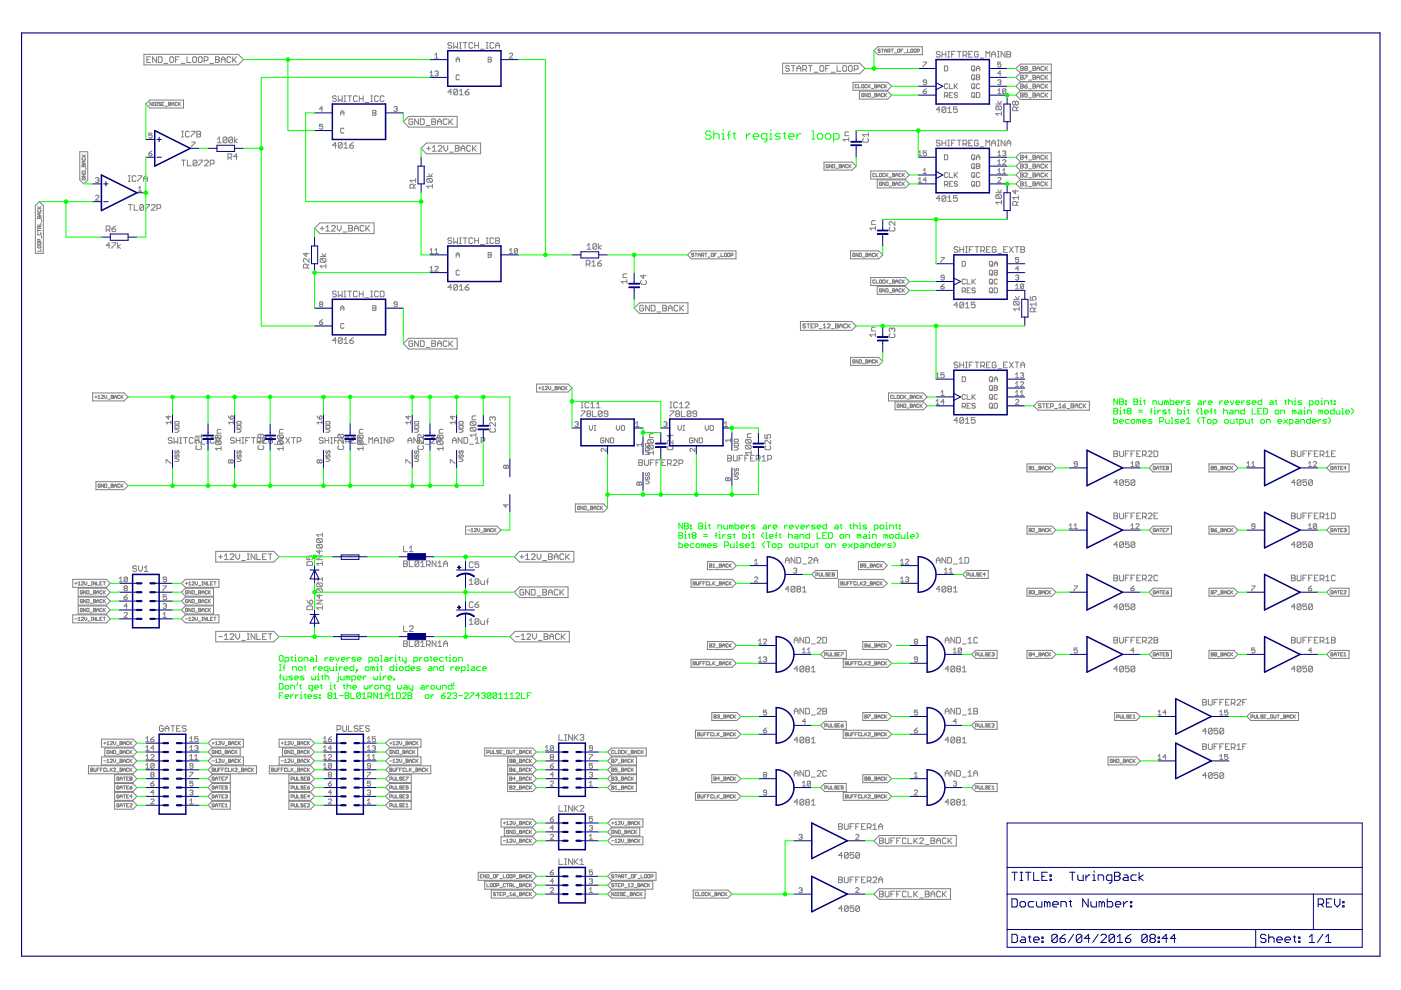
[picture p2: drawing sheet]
<svg xmlns="http://www.w3.org/2000/svg" width="297mm" height="210mm" viewBox="0 0 297 210" stroke-linecap="round" stroke-linejoin="round" font-family="sans-serif">
<g fill="none" stroke="#808080" stroke-width=".21">
<path d="M30.5 11.5h20l1.1 1.1-1.1 1.2h-20zM31.1 12.6h.4M31.9 12h-.8v1.3h.8M33.2 12v1.3l-.8-1.3v1.3M33.6 12h.6l.2 .2v.8l-.2 .3h-.6zM34.8 13.4h.8M36 12.2l.2-.2h.4l.2 .2v.8l-.2 .3h-.4l-.2-.3zM37.2 12.6h.4M38 12h-.8v1.3M38.4 13.4h.8M39.6 12v1.3h.8M40.9 12.2l.2-.2h.4l.2 .2v.8l-.2 .3h-.4l-.2-.3z"/>
<path d="M42.1 12.2l.2-.2h.4l.2 .2v.8l-.2 .3h-.4l-.2-.3zM43.3 12.8h.6l.2-.2v-.4l-.2-.2h-.6v1.3M44.5 13.4h.8M45.7 12h.6l.2 .2-.2 .4 .2 .4-.2 .3h-.6zM45.7 12.6h.6M46.9 12.6h.8M46.9 13.3v-.9l.4-.4 .4 .4v.9M48.9 12.2l-.2-.2h-.4l-.2 .2v.8l.2 .3h.4l.2-.3M49.3 12v1.3M49.6 12.6l.5 .7M50.1 12l-.8 .8M91.2 15.4l.3-.4v1.1"/>
<path d="M91.2 16.1h.7M92.2 12.3h.7M92.2 15.2l.2-.2h.3l.2 .2-.2 .4M92.2 11.6l.3-.3v1M92.5 15.6h.2M92.7 15.6l.2 .1-.2 .4h-.3l-.2-.2M95.8 19.5h-.8l.6-.6v1.2M95.8 9.2l-.2-.2h-.4l-.2 .2 .2 .4h.4l.2 .2-.2 .4h-.4l-.2-.2M96.2 9v1.2l.4-.4 .4 .4v-1.2M96.7 13.2v-.7l.3-.4 .4 .4v.7M96.7 12.6h.7M97 19.1l-.2-.2h-.4l-.2 .2v.8"/>
<path d="M97 19.1v.8l-.2 .2h-.4l-.2-.2M97 19.1l-.8 .8M97.4 16.1l-.2-.2h-.3l-.2 .2v.6l.2 .2h.3l.2-.2M97.4 19.3l.4-.4v1.2M97.4 9h.4M97.4 10.2h.4M97.6 9v1.2M98.2 9h.8M98.6 19.5h.6l.2 .4-.2 .2h-.4l-.2-.2zM98.6 9v1.2M99.4 18.9l-.8 .6M100.2 9.2l-.2-.2h-.4l-.2 .2v.8l.2 .2h.4l.2-.2"/>
<path d="M100.6 9.6h.9M100.6 9v1.2M101.5 9v1.2M101.9 10.4h.8M103.1 9h.4M103.1 10.2h.4M103.3 9v1.2M103.5 12.1h.5l.2 .2-.2 .3 .2 .4-.2 .2h-.5zM103.5 12.6h.5M104.7 9.2l-.2-.2h-.4l-.2 .2v.8l.2 .2h.4l.2-.2M105.1 10.2v-.8l.4-.4 .4 .4v.8M105.1 9.6h.8"/>
<path d="M108 11.5l.2-.2h.3l.2 .2v.1l-.7 .7h.7M165.9 13.4h16.4l1.1 1.1-1.1 1.1h-16.4zM167.4 14.1l-.2-.2h-.4l-.2 .4 .2 .2h.4l.2 .4-.2 .2h-.4l-.2-.2M167.8 13.9h.8M168.2 13.9v1.2M169 15.1v-.8l.4-.4 .4 .4v.8M169 14.5h.8M170.2 14.7h.6l.2-.2v-.4l-.2-.2h-.6v1.2M170.6 14.7l.4 .4M171.4 13.9h.8M171.8 13.9v1.2M172.6 15.3h.8"/>
<path d="M174 13.9h.4l.2 .2v.8l-.2 .2h-.4l-.2-.2v-.8zM175 14.5h.5M175.9 13.9h-.9v1.2M176.3 15.3h.8M177.5 13.9v1.2h.8M178.9 13.9h.4l.2 .2v.8l-.2 .2h-.4l-.2-.2v-.8zM180.1 13.9h.4l.2 .2v.8l-.2 .2h-.4l-.2-.2v-.8zM180.8 17.4h7.4l.8 .9-.8 .8h-7.4zM181.1 14.7h.6l.2-.2v-.4l-.2-.2h-.6v1.2M181.8 18.1l-.1-.2-.4 .2v.4h.5M182 17.9v.7h.5M182.2 19.3h6l.8 .9-.8 .8h-6z"/>
<path d="M182.8 17.9l.4 .2-.2 .5-.3-.1zM183.2 19.9l-.2-.1-.3 .1 .1 .6 .4-.1v-.2h-.3M183.8 18.1l-.1-.2-.3 .2v.4h.4M183.8 19.8v.7l-.4-.7v.7M184.1 17.9v.7M184.1 19.8l.4 .1-.1 .6h-.3zM184.2 18.3l.3 .3M184.5 17.9l-.4 .5M184.8 18.8h.4M185.5 17.9l.4 .2-.1 .5h-.3zM185.5 19.8l.4 .1-.1 .6h-.3zM185.5 18.3h.3"/>
<path d="M186.1 9.9h9.5v1.7h-9.5l-.8-.8zM186.1 18.6v-.4l.3-.3 .2 .3v.4M186.1 18.3h.5M186.6 10.5h-.4l.1 .3 .3 .1-.1 .2-.3-.1M186.9 10.4h.4M187.1 10.4v.7M187.3 19.9l-.1-.1-.4 .1v.5h.5M187.3 18.1l-.1-.2-.4 .2v.4h.5M187.5 10.8h.5M187.5 11.1v-.5l.3-.2 .2 .2v.5M187.5 17.9v.7M187.5 19.8v.7"/>
<path d="M187.6 18.3l.4 .3M188 19.8l-.5 .5M188 17.9l-.5 .5M188.2 10.9l.5-.1-.1-.4h-.4v.7M188.5 10.9l.2 .2M188.9 10.4h.5M189.2 10.4v.7M189.6 11.2h.5M190.3 10.5h.5l-.1 .6-.4-.1zM191 10.8h.2M191.5 10.4h-.5v.7M191.7 11.2h.5"/>
<path d="M192.4 10.4v.7h.5M193.1 10.5h.4l-.1 .6-.3-.1zM193.8 10.5h.4l-.1 .6-.3-.1zM194.5 10.9h.3l.1-.4-.4-.1v.7M195.7 13.2h.7v.2l-.7 .6v.2M195.7 19.3h.6l.1 .4-.1 .2h-.4l-.2-.2zM196.4 17.5h-.5l-.2-.2 .2-.4h.4l.1 .2v.7l-.1 .2-.6-.2M196.4 18.8l-.7 .5M199.3 11.1l-.2-.2h-.4l-.2 .4 .2 .2h.4l.2 .4-.2 .2h-.4l-.2-.2M199.7 10.9v1.2M199.7 11.5h.8M200.2 14h.6l.1 .2v.7l-.1 .1h-.6z"/>
<path d="M200.5 10.9v1.2M200.9 10.9h.4M200.9 12.1h.4M200.9 17.9l-.1-.1h-.4l-.2 .1v.7l.2 .2h.4l.1-.2M201.1 10.9v1.2M201.3 17.8v1h.7M201.8 11.5h.4M202 19.6h-.7v1.1h.7M202.3 17.8v1M202.5 18.3l.5 .5M202.6 10.9h-.8v1.2M203 10.9h.8"/>
<path d="M203 19.8l-.2-.2-.5 .2 .2 .4h.3l.2 .1-.2 .4-.5-.2M203 17.8l-.7 .7M203.4 10.9v1.2M204.2 11.7h.6l.2-.2v-.4l-.2-.2h-.6v1.2M204.6 11.7l.4 .4M205.4 11.5h.4M206.2 15.9h.3l.2 .2v.6l-.2 .2h-.3l-.2-.2v-.6zM206.2 14h.3l.2 .2v.7l-.2 .1h-.3l-.2-.1v-.7zM206.2 17.8h.3l.2 .1v.7l-.2 .2h-.3l-.2-.2v-.7zM206.2 19.6h.3l.2 .2v.7l-.2 .2h-.3l-.2-.2v-.7zM206.2 10.9h-.8v1.2h.8M206.3 18.5l.4 .3"/>
<path d="M206.3 16.6l.4 .3M206.3 14.7l.4 .3M207 15.9h.5l.2 .2-.2 .3 .2 .3-.2 .2h-.5zM207 19.6h.5l.2 .2v.7l-.2 .2h-.5zM207 15v-.6l.4-.4 .3 .4v.6M207 16.4h.5M207 14.5h.7M207.4 11.1l-.2-.2h-.4l-.2 .2v.8l.2 .2h.4l.2-.2v-.4h-.4M207.7 17.9l-.2-.1h-.3l-.2 .1v.7l.2 .2 .5-.2M207.8 12.3h.8M209 12.1v-1.2l.4 .4 .4-.4v1.2M210.2 11.5h.9"/>
<path d="M210.2 12.1v-.8l.5-.4 .4 .4v.8M211.5 10.9h.4M211.5 12.1h.4M211.5 19.2l.4-.4v1.1M211.5 17.1l.2-.2h.3l.2 .2-.2 .4M211.5 19.9h.7M211.7 10.9v1.2M211.9 17.5h.1M212 17.5l.2 .1-.2 .4h-.3l-.2-.2M212.2 13.2h-.7v.5l.4-.2 .3 .2v.3l-.2 .2h-.3l-.2-.2M212.2 15.6h-.7l.5-.6v1.1M213.1 10.9v1.2l-.8-1.2v1.2"/>
<path d="M213.3 19v.7l-.2 .2h-.4l-.1-.2M213.3 19l-.2-.2h-.4l-.1 .2v.7M213.3 19l-.7 .7M213.5 10.9h.6l.2 .2-.2 .4 .2 .4-.2 .2h-.6zM213.5 11.5h.6M216.3 17.3l-.9 1 .9 .9M216.3 15.5l-.9 .9 .9 .9M216.3 15.5l-.9-1 .9-.9h6.6v7.5h-6.6l-.9-.9 .9-1M216.3 19.2h6.6M216.3 17.3h6.6M216.3 15.5h6.6M216.4 16.4h.4"/>
<path d="M216.4 14.5h.4M216.4 17.8h.4l.2 .2-.2 .3 .2 .3-.2 .1h-.4zM216.4 19.7h.4l.2 .2-.2 .3 .2 .2-.2 .2h-.4zM216.4 14.1h.4l.2 .1-.2 .3 .2 .3-.2 .1h-.4zM216.4 16h.4l.2 .1-.2 .3 .2 .3-.2 .1h-.4zM216.4 18.3h.4M217.3 18.3h.4l.1 .3-.4 .1zM217.3 16h.5l-.5 .8M217.4 14.5l-.1-.1 .1-.3 .4 .1-.1 .3M217.4 14.5l-.1 .2 .1 .2 .4-.1-.1-.3M217.4 14.5h.3M217.8 19.7h-.5v.5l.2-.2 .3 .2-.1 .4-.4-.2"/>
<path d="M217.8 17.8l-.5 .5M218.1 15.1h.6M218.1 18.9h.6M218.1 17h.6M219 16h.4l.2 .1-.2 .3 .2 .3-.2 .1h-.4zM219 16.4h.4M219 14.5h.4M219 14.1h.4l.2 .1-.2 .3 .2 .3-.2 .1h-.4zM219 17.8h.4l.2 .2-.2 .3 .2 .3-.2 .1h-.4zM219 19.7h.4l.2 .2-.2 .3 .2 .2-.2 .2h-.4zM219 18.3h.4M219.8 14.9v-.5l.3-.3 .3 .3v.5"/>
<path d="M219.8 16.4h.6M219.8 14.5h.6M219.8 18.7v-.6l.3-.3 .3 .3v.6M219.8 18.3h.6M219.8 16.8v-.5l.3-.3 .3 .3v.5M221.3 18l-.2-.2-.4 .2v.6l.2 .1 .4-.1M221.3 19.9l-.2-.2-.4 .2v.5l.2 .2 .4-.2M221.3 14.2l-.2-.1-.4 .1v.6l.2 .1 .4-.1M221.3 16.1l-.2-.1-.4 .1v.6l.2 .1 .4-.1M221.6 14.1v.8M221.6 16v.8M221.6 17.8v.9"/>
<path d="M221.6 19.7v.9M221.7 18.3l.5 .4M221.7 16.4l.5 .4M221.7 14.5l.5 .4M222.2 16l-.6 .6M222.2 14.1l-.6 .6M222.2 19.7l-.6 .6M222.2 17.8l-.6 .6M16.9 32.2h1.7v5.9l-.8 .9-.9-.9zM17.4 37h.7l-.7 .4h.7M17.4 33.3h.7M17.4 35l.6-.1 .1 .4h-.7z"/>
<path d="M17.4 32.8l.5 .5M17.5 33.5l-.1 .1 .1 .4 .6-.2-.1-.3M17.5 37.7l-.1 .1 .1 .3h.5l.1-.3-.3-.1v.2M17.5 36.3h.5l.1 .4h-.7zM17.8 34.2v.4M17.8 35v.3M18.1 34.2h-.5l-.2 .2 .2 .2h.5M18.1 32.8l-.3 .3M18.2 35.6v.4M20.3 37.8l.1-.2h.4l.2 .2-.2 .4M20.6 38.2h.2M20.8 38.2l.2 .1-.2 .4h-.4l-.1-.2"/>
<path d="M27.2 38.5h.4M27.2 37.3h.4M27.4 37.3v1.2M28.8 37.5l-.2-.2h-.4l-.2 .2v.8l.2 .2h.4l.2-.2M29.2 37.3h.8v.2l-.8 .8v.2M29.4 39.9l.3-.4v1.1M30.5 37.9h.8M30.5 38.5v-.8l.4-.4 .4 .4v.8M30.9 22.1l.9-.9h7.1v1.7h-7.1zM31.6 32.5h.5l.1 .4-.1 .1h-.4l-.1-.1zM32.2 28.2h-.6v.5l.3-.1 .3 .1v.4l-.1 .2h-.4l-.1-.2M32.2 32l-.6 .5"/>
<path d="M32.3 21.7v.7l-.5-.7v.7M32.6 21.7l.4 .1-.1 .6-.4-.1zM33.2 21.7h.2M33.2 22.4h.2M33.3 21.7v.7M34.1 21.8l-.3-.1-.1 .2 .3 .2 .1 .2h-.4M34.4 22.1h.2M34.8 21.7h-.4v.7h.4M35 22.5h.5M35.7 22.1h.4M35.7 21.7l.5 .1-.1 .6h-.4zM36.4 22.1h.5"/>
<path d="M36.4 22.4v-.5l.3-.2 .2 .2v.5M37.6 21.8l-.1-.1-.4 .1v.5h.5M37.8 21.7v.7M37.9 22.1l.4 .3M38.3 21.7l-.5 .5M38.5 34h.8M38.5 29h.4M38.5 27.8h.4M38.7 27.8v1.2M38.9 34v1.2M39.7 34v1.2h.8M40.1 28l-.2-.2h-.4l-.2 .2v.9l.2 .1h.4l.2-.1"/>
<path d="M40.5 27.8h.8v.2l-.8 .9v.1M40.6 30.1h.7v.2l-.7 .7v.2M41.7 34.2l-.1-.2h-.5l-.2 .2v.8M41.7 34.2v.8l-.1 .2h-.5l-.2-.2M41.7 27.8h.7l.1 .2-.1 .4 .1 .5-.1 .1h-.7zM41.7 34.2l-.8 .8M41.7 28.4h.7M42.1 34h.8v.2l-.8 .8v.2M43.4 34.2l.2-.2h.4l.2 .2v.2l-.8 .8h.8M44.6 34.8h.6l.2-.2v-.4l-.2-.2h-.6v1.2M46.1 29.5l.4-.4v1.2M46.1 30.3h.8"/>
<path d="M48.1 29.3l-.2-.2h-.4l-.2 .2v.8M48.1 29.3v.8l-.2 .2h-.4l-.2-.2M48.1 29.3l-.8 .8M48.3 33.4h.6l.2-.2v-.4l-.2-.2h-.6v1.2M48.7 33.4l.4 .4M49.3 29.3l-.8 .8M49.3 29.3v.8l-.2 .2h-.4l-.2-.2M49.3 29.3l-.2-.2h-.4l-.2 .2v.8M49.7 29.1v1.2M50.3 29.5l-.6 .4 .6 .4M50.3 33.2h-.8l.6-.6v1.2M68.4 26.4h-.7v.5l.4-.2 .3 .2v.3l-.2 .2h-.3l-.2-.2"/>
<path d="M68.4 23.1h-.7l.5-.5v1M71.3 30.8h-.8l.6-.6v1.2M71.3 20.5l-.2-.2h-.4l-.2 .2 .2 .4h.4l.2 .2-.2 .4h-.4l-.2-.2M71.7 20.3v1.2l.4-.4 .4 .4v-1.2M72.2 24.4v-.7l.4-.3 .3 .3v.7M72.2 23.9h.7M72.5 30.4l-.2-.2h-.4l-.2 .2v.8M72.5 30.4v.8l-.2 .2h-.4l-.2-.2M72.5 30.4l-.8 .8M72.9 27.3l-.2-.1h-.3l-.2 .1v.7l.2 .2h.3l.2-.2M72.9 31.4h.8M72.9 30.6l.4-.4v1.2"/>
<path d="M72.9 20.3h.4M72.9 21.5h.4M73.1 20.3v1.2M73.7 20.3h.8M74.1 30.8h.7l.2 .4-.2 .2h-.4l-.3-.2zM74.1 20.3v1.2M75 30.2l-.9 .6M75.8 20.5l-.2-.2h-.4l-.2 .2v.8l.2 .2h.4l.2-.2M76.2 20.3v1.2M76.2 20.9h.8M77 20.3v1.2M77.4 21.7h.8"/>
<path d="M78.6 20.3h.4M78.6 21.5h.4M78.8 20.3v1.2M79 23.9h.5M79 23.4h.5l.2 .2-.2 .3 .2 .4-.2 .1h-.5zM80.2 20.5l-.2-.2h-.4l-.2 .2v.8l.2 .2h.4l.2-.2M81.4 20.5l-.2-.2h-.4l-.2 .2v.8l.2 .2h.4l.2-.2M83.5 22.8l.2-.2h.4l.1 .2-.1 .3M83.9 23.1h.2M84.1 23.1l.1 .2-.1 .3h-.4l-.2-.1M85.5 25.8l1.1-1.1h10.3v2.2h-10.3zM87.5 25.4l-.2-.2h-.4l-.2 .2v.8l.2 .2h.4l.2-.2v-.4h-.4"/>
<path d="M87.7 39.9v-.6l-.2-.2h-.4l-.2 .2v.6h1.2M88.1 39.1l-.4 .4M88.1 38.2h-1.2l.4 .5M88.1 37.8v.9M88.7 25.2v1.2l-.8-1.2v1.2M89.1 25.2h.6l.2 .2v.8l-.2 .2h-.6zM90.3 26.6h.8M90.4 30.3h11.5v2.3h-11.5l-1.1-1.1zM90.5 37.4h1.2M90.5 31.5h.8M90.7 37.8h.8l.2 .3v.4l-.2 .2M90.7 37.8l-.2 .3v.4l.2 .2h.8"/>
<path d="M90.7 37.8l.8 .9M90.9 36.9l.4 .5 .4-.5M90.9 31.1v.8M91.5 25.2h.7l.2 .2-.2 .4 .2 .4-.2 .2h-.7zM91.5 25.8h.7M91.7 39.5h-1.2l.4 .4M91.7 39.1v.8M91.7 31.3l.4-.4v1.2M91.7 32.1h.8M92.8 25.8h.8M92.8 26.4v-.8l.4-.4 .4 .4v.8M92.9 31.1l.2-.2h.4l.2 .2v.2l-.8 .8h.8"/>
<path d="M94.1 30.9v.8l.4 .4 .4-.4v-.8M94.8 25.4l-.2-.2h-.4l-.2 .2v.8l.2 .2h.4l.2-.2M95.2 25.2v1.2M95.3 32.3h.8M95.4 25.8l.6 .6M96 25.2l-.8 .8M96.5 31.5h.6M96.5 30.9h.6l.2 .2-.2 .4 .2 .4-.2 .2h-.6zM97.4 20.1h.8M97.7 31.5h.9M97.7 32.1v-.8l.4-.4 .5 .4v.8M99.8 31.1l-.2-.2h-.4l-.2 .2v.8l.2 .2h.4l.2-.2"/>
<path d="M100.2 30.9v1.2M100.4 31.5l.6 .6M101 30.9l-.8 .8M174.7 34.4h6l.8 .8-.8 .9h-6zM175.6 35h-.4l.1 .6 .3-.1v-.3h-.2M176.3 34.9v.7l-.4-.7v.7M176.5 34.9l.5 .1-.1 .6h-.4zM177.2 35.7h.5M177.9 34.9l.5 .1-.1 .6h-.4zM177.9 35.2h.4M178.6 35.2h.5M178.6 35.6v-.5l.3-.2 .2 .2v.5"/>
<path d="M179.8 35h-.5v.5l.1 .1 .4-.1M180 29.6h-1.2l.4 .4M180 29.2v.8M180 28h-.7l-.1 .2v.6h.8M180 34.9v.7M180.1 35.2l.4 .4M180.5 34.9l-.5 .4M183.1 29.4l-.2 .1v.5l.2 .2h.8l.2-.2v-.5l-.2-.1M184.1 28.2v.8M184.1 28.6h-1.2l.4 .4M184.6 36.3h7.4l.8 .8-.8 .9h-7.4zM184.8 20.6h.4"/>
<path d="M185.5 20.2h.3M185.5 36.9h-.4v.4h.4M185.8 36.8v.6h.4M186 38.1h6l.8 .9-.8 .8h-6zM186.1 20.2h.5M186.1 20.5v-.5l.3-.2 .2 .2v.5M186.5 36.9h.4l-.1 .5-.3-.1zM186.9 38.8l-.1-.2-.3 .2 .1 .5 .3-.1v-.2h-.2M187.6 36.9h-.5v.4h.5M187.6 38.6v.7l-.5-.7v.7M187.6 20.2l.4 .3M187.8 38.6l.5 .2-.1 .5h-.4z"/>
<path d="M187.8 36.8v.6M188 37.1l.3 .3M188.3 36.8l-.5 .4M188.5 39.5h.5M188.5 37.6h.5M189.2 38.6l.5 .2-.1 .5h-.4zM189.2 36.8l.5 .1-.1 .5h-.4zM189.2 39h.4M189.2 37.1h.4M189.9 39h.5M189.9 37.4v-.4l.2-.2 .3 .2v.4M189.9 39.3v-.4l.2-.3 .3 .3v.4"/>
<path d="M189.9 37.1h.5M191.1 38.8l-.1-.2-.4 .2v.4h.5M191.1 36.9h-.5v.4h.5M191.3 36.8v.6M191.3 38.6v.7M191.4 39l.4 .3M191.4 37.1l.4 .3M191.8 38.6l-.5 .5M191.8 36.8l-.5 .4M194.7 38.7h.7M194.7 33h.7M194.7 38l.4-.4v1.1"/>
<path d="M194.7 32.3l.4-.3v1M195.7 36.1l.4-.3v1M195.7 36.8h.7M196.4 32h-.7v.5l.4-.2 .3 .2v.4l-.1 .1-.6-.1M196.4 38.2h-.7l.6-.6v1.1M199.3 23.3h-.8l.6-.6v1.2M199.3 29.9l-.2-.2h-.4l-.2 .4 .2 .2h.4l.2 .4-.2 .2h-.4l-.2-.2M199.7 29.7v1.2M199.7 30.3h.8M200.2 20.3h.6l.1-.1v-.4l-.1-.2h-.6v1.1M200.2 32.8h.6l.1 .2v.7l-.1 .2h-.6zM200.2 39.2h.6l.1-.2-.1-.5h-.6v1"/>
<path d="M200.5 22.9l-.2-.2h-.4l-.2 .2v.8M200.5 22.9v.8l-.2 .2h-.4l-.2-.2M200.5 29.7v1.2M200.5 22.9l-.8 .8M200.6 20.3l.3 .4M200.6 39.2l.3 .3M200.9 23.9h.8M200.9 23.1l.4-.4v1.2M200.9 36.8l-.1-.2h-.4l-.2 .2v.6l.2 .2h.4l.1-.2M200.9 29.7h.4M200.9 30.9h.4M201.1 29.7v1.2"/>
<path d="M201.3 36.6v1h.7M201.3 20.2h.3M201.3 39h.3M201.8 30.3h.4M202 38.5h-.7v1h.7M202.3 36.6v1M202.5 37.1l.5 .5M202.6 29.7h-.8v1.2M203 22.7h-.8v.6l.4-.2 .4 .2v.4l-.2 .2h-.4l-.2-.2M203 29.7h.8M203 38.7l-.2-.2h-.3l-.2 .3 .5 .2 .2 .3-.2 .2-.5-.2M203 36.6l-.7 .7"/>
<path d="M203.4 29.7v1.2M204.2 30.5h.6l.2-.2v-.4l-.2-.2h-.6v1.2M204.6 30.5l.4 .4M205.4 30.3h.4M206.2 38.5h.3l.2 .2v.6l-.2 .2h-.3l-.2-.2v-.6zM206.2 32.8h.3l.2 .2v.7l-.2 .2h-.3l-.2-.2v-.7zM206.2 34.7h.3l.2 .2v.7l-.2 .2h-.3l-.2-.2v-.7zM206.2 36.6h.3l.2 .2v.6l-.2 .2h-.3l-.2-.2v-.6zM206.2 29.7h-.8v1.2h.8M206.3 20.3l.4 .4M206.3 39.2l.4 .3M206.3 37.3l.4 .3"/>
<path d="M206.3 35.4l.4 .4M206.3 33.5l.4 .4M207 38.5h.5l.2 .2v.6l-.2 .2h-.5zM207 33.9v-.7l.4-.4 .3 .4v.7M207 34.7h.5l.2 .2-.2 .3 .2 .4-.2 .2h-.5zM207 35.2h.5M207 33.3h.7M207.4 29.9l-.2-.2h-.4l-.2 .2v.8l.2 .2h.4l.2-.2v-.4h-.4M207.7 36.8l-.2-.2h-.3l-.2 .2v.6l.2 .2 .5-.2M207.8 31.1h.8M209 30.9v-1.2l.4 .4 .4-.4v1.2M210.2 30.9v-.8l.5-.4 .4 .4v.8"/>
<path d="M210.2 30.3h.9M211.1 22.1h1.2M211.3 22.5l-.2 .2v.4l.2 .2h.8M211.3 22.5h.8l.2 .2v.4l-.2 .2M211.3 22.5l.8 .8M211.5 29.7h.4M211.5 30.9h.4M211.5 21.5l.4 .6 .4-.6M211.5 32.3l.4-.3v1M211.5 34.2l.4-.3v1M211.5 36.1l.4-.3v1M211.5 37.8l.2-.2h.3l.2 .2v.2l-.7 .7h.7"/>
<path d="M211.5 36.8h.7M211.5 34.9h.7M211.5 33h.7M211.7 29.7v1.2M212.3 24.1h-1.2l.4 .4M212.3 23.7v.8M212.6 32.2l.1-.2h.4l.2 .2-.2 .3M212.6 34.1l.1-.2h.4l.2 .2-.7 .8h.7M212.6 36.8h.7M212.6 36.1l.3-.3v1M212.9 32.5h.2M213.1 29.7v1.2l-.8-1.2v1.2"/>
<path d="M213.1 32.5l.2 .2-.2 .3h-.4l-.1-.1M213.5 30.9v-.8l.4-.4 .4 .4v.8M213.5 30.3h.8M215.3 21.7l-.2-.2-.4 .2v.4l.2 .2 .4-.2M215.3 21.7l.2-.2 .4 .2v.4l-.2 .2-.4-.2M215.3 21.7v.4M215.5 23.5v-.6l-.2-.2h-.4l-.2 .2v.6h1.2M215.9 22.7l-.4 .4M216.3 34.3l-.9-1 .9-.9h6.6v7.5h-6.6l-.9-.9 .9-1M216.3 38h6.6M216.3 36.2l-.9 .9 .9 .9M216.3 36.2h6.6"/>
<path d="M216.3 34.3l-.9 .9 .9 1M216.3 34.3h6.6M216.4 32.9h.4l.2 .2-.2 .2 .2 .3-.2 .2h-.4zM216.4 20.2h.4M216.4 35.2h.4M216.4 33.3h.4M216.4 36.7l.6 .1-.2 .3 .2 .3-.2 .1h-.4zM216.4 39h.4M216.4 34.8l.6 .1-.2 .3 .2 .3-.2 .2h-.4zM216.4 38.5h.4l.2 .2-.2 .3 .2 .3-.2 .1h-.4zM216.4 37.1h.4M217.3 39.4h.5"/>
<path d="M217.3 34.9l.4-.1 .1 .1-.1 .3M217.3 38.8l.2-.3v.9M217.3 36.8l.1-.1 .4 .1-.5 .7h.5M217.5 35.2h.2M217.7 35.2l.1 .2-.1 .3-.4-.2M217.8 33.3h-.5l.4-.4v.9M218.1 39.6h.6M218.1 37.7h.6M218.1 35.8h.6M218.1 33.9h.6M218.1 20.7h.6M219 20.2h.4"/>
<path d="M219 34.8l.6 .1-.2 .3 .2 .3-.2 .2h-.4zM219 35.2h.4M219 33.3h.4M219 39h.4M219 38.5h.4l.2 .2-.2 .3 .2 .3-.2 .1h-.4zM219 37.1h.4M219 32.9h.4l.2 .2-.2 .2 .2 .3-.2 .2h-.4zM219 36.7l.6 .1-.2 .3 .2 .3-.2 .1h-.4zM219.8 20.2h.6M219.8 35.2h.6M219.8 33.3h.6M219.8 39h.6"/>
<path d="M219.8 20.6v-.6l.3-.3 .3 .3v.6M219.8 37.1h.6M219.8 33.8v-.6l.3-.3 .3 .3v.6M219.8 35.7v-.6l.3-.3 .3 .3v.6M219.8 37.5v-.5l.3-.3 .3 .3v.5M219.8 39.4v-.6l.3-.3 .3 .3v.6M221.3 33.1l-.2-.2-.4 .2v.5l.2 .2 .4-.2M221.3 38.7l-.2-.2-.4 .2v.6l.2 .1 .4-.1M221.3 34.9l-.2-.1-.4 .1v.6l.2 .2 .4-.2M221.3 36.8l-.2-.1-.4 .1v.6l.2 .1 .4-.1M221.6 32.9v.9M221.6 34.8v.9"/>
<path d="M221.6 36.7v.8M221.6 38.5v.9M221.7 39l.5 .4M221.7 37.1l.5 .4M221.7 35.2l.5 .5M221.7 33.3l.5 .5M221.7 20.2l.5 .4M222.2 38.5l-.6 .6M222.2 36.7l-.6 .6M222.2 34.8l-.6 .6M222.2 32.9l-.6 .6M7.5 43.6l.8-.8 .9 .8v10.1h-1.7z"/>
<path d="M8 46l.6-.1 .1 .4h-.7zM8 51.5l.6-.1 .1 .4-.6 .1zM8 52.2l.6-.1 .1 .4-.6 .1zM8 48.7v.4M8 48.9h.7M8 44.3h.7M8 43.8l.4 .5M8.1 44.5l-.1 .1 .1 .4h.5v-.5M8.1 49.3l-.1 .2 .1 .3h.5v-.5M8.3 45.2v.5M8.3 46v.3M8.4 48.4l-.1-.4-.3 .1v.3h.7"/>
<path d="M8.4 51.2l-.1-.5-.3 .1v.4h.7M8.7 52.8v.5h-.7M8.7 47.3v.4h-.7M8.7 48l-.3 .2M8.7 45.2h-.5l-.2 .2 .2 .3h.5M8.7 43.8l-.4 .4M8.8 46.6v.4M8.8 50v.5M20.3 41.6l.1-.2h.4l.2 .2v.1l-.7 .7h.7M22.5 48.7h.6l.2-.2v-.4l-.2-.2h-.6v1.2M22.9 48.7l.4 .4M23.3 52.1h-.8l.6-.6v1.2"/>
<path d="M23.7 51.5h.8v.2l-.8 .8v.2M23.7 48.5h.6l.2 .4-.2 .2h-.4l-.2-.2zM24.5 47.9l-.8 .6M24.9 51.5v1.2M25.5 51.9l-.6 .4 .6 .4M27.2 43.4h.8M27.6 43.4v1.2M28.4 43.4v1.2h.8M29.4 40.6h.6M30.4 43.6l-.2-.2h-.4l-.1 .2v.8M30.4 43.6v.8l-.2 .2h-.4l-.1-.2M30.4 43.6l-.7 .8"/>
<path d="M30.9 43.4h.8v.2l-.8 .8v.2M32.1 43.6l.2-.2h.4l.2 .2v.2l-.8 .8h.8M33.3 44.2h.6l.2-.2v-.4l-.2-.2h-.6v1.2M64.9 53.6v.8l-.6-.6h1.2M65.1 56.8v-.6l-.2-.2h-.4l-.2 .2v.6h1.2M65.5 54.8v.8l-.8-.8-.4 .2v.4l.2 .2M65.5 56l-.4 .4M67.8 47.3h11.5v2.2h-11.5l-1.1-1.1zM67.9 48.4h.8M67.9 54.4h1.2M68.1 54.8h.8l.2 .2v.4l-.2 .2M68.1 54.8l-.2 .2v.4l.2 .2h.8"/>
<path d="M68.1 54.8l.8 .8M68.3 53.8l.4 .6 .4-.6M68.3 48v.8M69.1 56.4h-1.2l.4 .4M69.1 56v.8M69.1 49h.8M69.1 48.2l.4-.4v1.2M70.3 48l.2-.2h.4l.2 .2v.2l-.8 .8h.8M71.5 47.8v.8l.4 .4 .4-.4v-.8M72.7 49.2h.8M73.9 48.4h.6M73.9 47.8h.6l.2 .2-.2 .4 .2 .4-.2 .2h-.6z"/>
<path d="M75.2 48.4h.8M75.2 49v-.8l.4-.4 .4 .4v.8M77.2 48l-.2-.2h-.4l-.2 .2v.8l.2 .2h.4l.2-.2M77.6 47.8v1.2M77.8 48.4l.6 .6M78.4 47.8l-.8 .8M91.2 53.7h.7M91.2 53l.3-.3v1M91.2 56.8l.3-.3v1M91.2 57.5h.7M92.2 53.7h.7M92.2 56.6l.2-.1h.3l.2 .1v.2l-.7 .7h.7"/>
<path d="M92.2 53l.3-.3v1M95.8 50.6l-.2-.2h-.4l-.2 .2 .2 .4h.4l.2 .2-.2 .4h-.4l-.2-.2M96.2 50.4v1.2l.4-.4 .4 .4v-1.2M96.7 54.6v-.7l.3-.4 .4 .4v.7M96.7 54h.7M97.4 57.5l-.2-.2h-.3l-.2 .2v.6l.2 .2h.3l.2-.2M97.4 51.6h.4M97.4 50.4h.4M97.6 50.4v1.2M98.2 50.4h.8M98.6 50.4v1.2M100.2 50.6l-.2-.2h-.4l-.2 .2v.8l.2 .2h.4l.2-.2"/>
<path d="M100.6 50.4v1.2M100.6 51h.9M101.5 50.4v1.2M101.9 51.8h.8M103.1 51.6h.4M103.1 50.4h.4M103.3 50.4v1.2M103.5 53.5h.5l.2 .2-.2 .3 .2 .4-.2 .2h-.5zM103.5 54h.5M104.7 50.6l-.2-.2h-.4l-.2 .2v.8l.2 .2h.4l.2-.2M105.1 50.4h.6l.2 .2-.2 .4 .2 .4-.2 .2h-.6zM105.1 51h.6"/>
<path d="M108 53.7h.7M108 53l.4-.3v1M109.7 52.9v.7l-.1 .1h-.4l-.1-.1M109.7 52.9l-.1-.2h-.4l-.1 .2v.7M109.7 52.9l-.6 .7M124.3 56h.6l.2-.2v-.4l-.2-.2h-.6v1.2M124.5 52l.4-.4v1.3M124.5 52.9h.8M124.7 56l.4 .4M125.5 56.4h.8M125.5 55.6l.4-.4v1.2M126.5 51.9v.8l-.2 .2h-.4l-.2-.2"/>
<path d="M126.5 51.9l-.2-.3h-.4l-.2 .3v.8M126.5 51.9l-.8 .8M126.7 55.8h.6l.2 .4-.2 .2h-.4l-.2-.2zM126.9 51.6v1.3M127.5 52l-.6 .5 .6 .4M127.5 55.2l-.8 .6M132.9 59.7h-1.2l.4 .4M132.9 59.3v.8M132.9 58.1h-.6l-.2 .2v.6h.8M136 59.5l-.2 .2v.4l.2 .2h.8l.2-.2v-.4l-.2-.2M136.4 58.3v.8l-.6-.6h1.2M145.8 54l.8-.8h9.4v1.7h-9.4z"/>
<path d="M147.1 53.8h-.5l.1 .2 .4 .2-.1 .2-.4-.1M147.3 53.7h.5M147.6 53.7v.7M148 54h.5M148 54.4v-.5l.3-.2 .2 .2v.5M148.7 54.2h.4l.1-.4-.5-.1v.7M148.9 54.2l.3 .2M149.4 53.7h.5M149.6 53.7v.7M150.1 54.5h.5M150.9 53.7l.4 .1-.2 .6-.3-.1zM151.5 54h.2"/>
<path d="M152 53.7h-.5v.7M152.2 54.5h.4M152.9 53.7v.7h.4M153.6 53.8h.4l-.1 .6-.3-.1zM154.3 53.8h.4l-.1 .6-.3-.1zM154.9 54.2h.4l.1-.4-.5-.1v.7M180.3 53.2h6l.9 .8-.9 .9h-6zM181.3 53.8h-.5l.1 .6 .4-.1v-.3h-.3M181.9 53.7v.7l-.4-.7v.7M182.2 53.7l.4 .1-.1 .6h-.3zM182.9 54.5h.4M183.6 53.7l.4 .1-.1 .6h-.3z"/>
<path d="M183.6 54h.3M184.3 54h.4M184.3 54.4v-.5l.2-.2 .2 .2v.5M184.6 58.8h7.4l.8 .9-.8 .8h-7.4zM185.4 53.8h-.4v.5l.1 .1 .3-.1M185.5 59.5h-.4l.1 .5 .3-.1M185.6 48.4h-1.2l.4 .4M185.6 48v.8M185.6 46.8h-.6l-.2 .2v.6h.8M185.7 53.7v.7M185.8 59.4v.6h.4M185.8 54l.3 .4"/>
<path d="M186.1 53.7l-.4 .5M186.5 59.5h.4l-.1 .5-.3-.1zM187.6 59.5h-.5l.2 .5 .3-.1M187.8 59.4v.6M188 59.7l.3 .3M188.3 59.4l-.5 .4M188.7 48.2l-.2 .2v.4l.2 .2h.8l.2-.2v-.4l-.2-.2M189.2 59.7h.4M189.2 59.4l.5 .1-.1 .5h-.4zM189.7 47v.8l-.8-.8-.4 .2v.4l.2 .2M189.9 59.7h.5M191.1 59.5h-.5l.1 .5 .4-.1"/>
<path d="M191.3 59.4v.6M191.4 59.7l.4 .3M191.8 59.4l-.5 .4M199.3 42.1h-.8l.6-.6v1.2M199.5 54.6h.7v.2l-.7 .6v.2M200.2 58.9h-.5l-.2-.2 .2-.4h.3l.2 .2v.7l-.2 .2h-.3l-.2-.2M200.5 41.7l-.2-.2h-.4l-.2 .2v.8M200.5 41.7v.8l-.2 .2h-.4l-.2-.2M200.5 41.7l-.8 .8M200.9 41.9l.4-.4v1.2M200.9 42.7h.8M203 41.5h-.8v.6l.4-.2 .4 .2v.4l-.2 .2h-.4l-.2-.2"/>
<path d="M203.1 52.5l-.2-.2h-.4l-.2 .4 .2 .2h.4l.2 .4-.2 .2h-.4l-.2-.2M203.5 52.3v1.2M203.5 52.9h.8M204 55.4h.5l.2 .2v.7l-.2 .2h-.5zM204.3 52.3v1.2M204.7 52.3h.4M204.7 53.5h.4M204.7 59.4l-.2-.2h-.3l-.2 .2v.6l.2 .2h.3l.2-.2M204.9 52.3v1.2M205 59.2v1h.7M205.5 52.9h.4M206.1 59.2v1"/>
<path d="M206.2 59.7l.6 .5M206.3 52.3h-.8v1.2M206.7 52.3h.8M206.8 59.2l-.7 .7M207.1 52.3v1.2M207.9 53.1h.7l.1-.2v-.4l-.1-.2h-.7v1.2M208.3 53.1l.4 .4M209.1 52.9h.4M209.8 57.5l.1-.2h.4l.1 .2v.6l-.1 .2h-.4l-.1-.2zM209.9 59.2h.4l.1 .2v.6l-.1 .2h-.4l-.1-.2v-.6zM209.9 55.4h.4l.1 .2v.7l-.1 .2h-.4l-.1-.2v-.7zM210 52.3h-.9v1.2h.9"/>
<path d="M210.1 59.9l.3 .3M210.1 58l.3 .3M210.1 56.1l.3 .4M210.8 57.3h.5l.2 .2-.2 .3 .2 .3-.2 .2h-.5zM210.8 56.5v-.7l.3-.4 .4 .4v.7M210.8 57.8h.5M210.8 55.9h.7M211.1 40.9h1.2M211.2 52.5l-.2-.2h-.4l-.2 .2v.8l.2 .2h.4l.2-.2v-.4h-.4M211.3 41.3l-.2 .2v.4l.2 .2h.8M211.3 41.3h.8l.2 .2v.4l-.2 .2M211.3 41.3l.8 .8"/>
<path d="M211.5 59.4l-.2-.2h-.3l-.2 .2v.6l.2 .2h.3l.2-.2M211.5 40.3l.4 .6 .4-.6M211.6 53.7h.8M212.3 42.5v.8M212.3 42.9h-1.2l.4 .4M212.8 52.9h.4M213.6 52.3h-.8v1.2h.8M214 52.3l.8 1.2M214.8 52.3l-.8 1.2M215.2 52.3h.8M215.3 40.3v.8l-.6-.6h1.2M215.3 58.5l.2-.2h.3l.2 .2-.2 .4"/>
<path d="M215.5 43.5v-.6l-.2-.2h-.4l-.2 .2v.6h1.2M215.6 52.3v1.2M215.6 58.9h.2M215.8 58.9l.2 .1-.2 .4h-.3l-.2-.2M215.9 41.9h-1.2l.4 .4M215.9 41.5v.8M215.9 42.7l-.4 .4M216 54.6h-.7v.5l.3-.2 .4 .2-.2 .5h-.3l-.2-.2M216 57h-.7l.5-.5v1M216.4 52.3h.6l.2 .2-.2 .4 .2 .4-.2 .2h-.6zM216.4 52.9h.6M67.7 68.3h.5l.2 .3-.5 .2-.2-.2z"/>
<path d="M67.9 64.5l-.2-.2 .2-.3 .5 .2-.2 .3M67.9 64.5l-.2 .2 .2 .3 .5-.1-.2-.4M67.9 64.5h.3M68.4 67.8l-.7 .5M71.3 72.2h-.8l.6-.6v1.2M71.3 61.9l-.2-.2h-.4l-.2 .2 .2 .4h.4l.2 .2-.2 .4h-.4l-.2-.2M71.7 61.7v1.2l.4-.4 .4 .4v-1.2M72.2 65.8v-.6l.4-.4 .3 .4v.6M72.2 65.3h.7M72.5 71.8l-.2-.2h-.4l-.2 .2v.8M72.5 71.8v.8l-.2 .2h-.4l-.2-.2M72.5 71.8l-.8 .8"/>
<path d="M72.9 68.7l-.2-.1h-.3l-.2 .1v.7l.2 .2h.3l.2-.2M72.9 72l.4-.4v1.2M72.9 72.8h.8M72.9 61.7h.4M72.9 62.9h.4M73.1 61.7v1.2M73.7 61.7h.8M74.1 61.7v1.2M74.1 72.2h.7l.2 .4-.2 .2h-.4l-.3-.2zM75 71.6l-.9 .6M75.8 61.9l-.2-.2h-.4l-.2 .2v.8l.2 .2h.4l.2-.2M76.2 61.7v1.2"/>
<path d="M76.2 62.3h.8M77 61.7v1.2M77.4 63.1h.8M78.6 61.7h.4M78.6 62.9h.4M78.8 61.7v1.2M79 64.8h.5l.2 .2-.2 .3 .2 .4-.2 .1h-.5zM79 65.3h.5M80.2 61.9l-.2-.2h-.4l-.2 .2v.8l.2 .2h.4l.2-.2M80.6 61.7h.6l.2 .2v.8l-.2 .2h-.6zM84.2 64.5h-.5l-.2-.2 .2-.3h.4l.1 .2v.7l-.1 .1h-.4l-.2-.1M85.5 72.9l1.1-1.2h10.3v2.3h-10.3z"/>
<path d="M87.5 72.5l-.2-.2h-.4l-.2 .2v.8l.2 .2h.4l.2-.2v-.4h-.4M88.7 72.3v1.2l-.8-1.2v1.2M89.1 72.3h.6l.2 .2v.8l-.2 .2h-.6zM90.3 73.7h.8M91.5 72.3h.7l.2 .2-.2 .4 .2 .4-.2 .2h-.7zM91.5 72.9h.7M92.8 73.5v-.8l.4-.4 .4 .4v.8M92.8 72.9h.8M94.8 72.5l-.2-.2h-.4l-.2 .2v.8l.2 .2h.4l.2-.2M95.2 72.3v1.2M95.4 72.9l.6 .6M95.8 60.9h-.8l.6-.6v1.2"/>
<path d="M96 72.3l-.8 .8M97 60.5l-.2-.2h-.4l-.2 .2v.8M97 60.5v.8l-.2 .2h-.4l-.2-.2M97 60.5l-.8 .8M97.4 60.7l.4-.4v1.2M97.4 61.5h.8M98.6 60.9h.6l.2 .4-.2 .2h-.4l-.2-.2zM99.4 60.3l-.8 .6M134.5 65.3l1.1-1.1h10.3v2.3h-10.3zM136.4 64.9l-.2-.2h-.4l-.2 .2v.8l.2 .2h.4l.2-.2v-.4h-.4M137.7 64.7v1.2l-.8-1.2v1.2M138.1 64.7h.6l.2 .2v.8l-.2 .2h-.6z"/>
<path d="M139.3 66.1h.8M140.5 64.7h.6l.2 .2-.2 .4 .2 .4-.2 .2h-.6zM140.5 65.3h.6M141.7 65.9v-.8l.4-.4 .4 .4v.8M141.7 65.3h.8M143.7 64.9l-.2-.2h-.4l-.2 .2v.8l.2 .2h.4l.2-.2M144.1 64.7v1.2M144.3 65.3l.6 .6M144.9 64.7l-.8 .8M169.7 68.2h10.9l.9 .9-.9 .9h-10.9zM170.8 68.8l-.5-.1-.1 .3 .4 .1 .2 .3-.2 .1-.4-.1M171.1 68.7h.6"/>
<path d="M171.4 68.7v.8M172 69.1h.2M172.5 68.7h-.5v.8h.5M172.8 69.2h.4l.2-.4-.2-.1h-.4v.8M173.7 69.7h.6M174.5 69.5h.6M174.5 69l.3-.3v.8M175.4 68.8l.2-.1 .4 .1-.6 .7h.6M176.3 69.7h.6M177.1 68.7h.5l.1 .1-.1 .3 .1 .3-.1 .1h-.5zM177.1 69.1h.5M178 69.5v-.5l.3-.3 .3 .3v.5"/>
<path d="M178 69.1h.6M179.5 68.8l-.2-.1-.4 .1v.6l.1 .1 .5-.1M179.7 68.7v.8M179.9 69.1l.4 .4M180.3 68.7l-.6 .5M180.3 75.8h6l.9 .8-.9 .9h-6zM181.3 76.4h-.5l.1 .6 .4-.1v-.3h-.3M181.9 76.3v.7l-.4-.7v.7M182.2 76.3l.4 .1-.1 .6h-.3zM182.9 77.1h.4M183.6 76.3l.4 .1-.1 .6h-.3zM183.6 76.6h.3"/>
<path d="M184.3 77v-.5l.2-.2 .2 .2v.5M184.3 76.6h.4M185.4 76.4h-.4v.5l.1 .1 .3-.1M185.6 70.6v.8M185.6 69.4h-.6l-.2 .2v.6h.8M185.6 71h-1.2l.4 .4M185.7 76.3v.7M185.8 76.6l.3 .4M186 60.7h6l.8 .9-.8 .8h-6zM186.1 76.3l-.4 .5M186.9 61.3l-.1-.1-.3 .1 .1 .6 .3-.1v-.2h-.2M187.6 61.2v.7l-.5-.7v.7"/>
<path d="M187.8 61.2l.5 .1-.1 .6h-.4zM188.5 62h.5M188.5 60.2h.5M188.7 70.8l-.2 .2v.4l.2 .2h.8l.2-.2v-.4l-.2-.2M189.1 69.7l-.2-.1-.4 .1v.4l.2 .3M189.1 69.7l.2-.1 .4 .1v.4l-.2 .3M189.1 69.7v.3M189.2 61.6h.4M189.2 61.2l.5 .1-.1 .6h-.4zM189.9 61.6h.5M189.9 61.9v-.5l.2-.2 .3 .2v.5M189.9 60v-.4l.2-.2 .3 .2v.4"/>
<path d="M191.1 61.3l-.1-.1-.4 .1v.5h.5M191.3 61.2v.7M191.4 61.6l.4 .3M191.8 61.2l-.5 .5M198.5 79.4l.3-.3v1M199.5 60.7h.5l.2 .4-.2 .2h-.3l-.2-.2zM200.2 79.1h-.7v.5l.4-.2 .3 .2-.2 .5h-.3l-.2-.2M200.2 60.2l-.7 .5M203.1 64.7h-.8l.6-.6v1.2M203.1 77l-.2-.2h-.4l-.2 .4 .2 .2h.4l.2 .4-.2 .2h-.4l-.2-.2M203.5 76.8v1.2M203.5 77.4h.8"/>
<path d="M204 61.7h.5l.2-.1v-.4l-.2-.2h-.5v1.1M204 79.9h.5l.2 .2v.6l-.2 .2h-.5zM204.3 64.3l-.2-.2h-.4l-.2 .2v.8M204.3 64.3v.8l-.2 .2h-.4l-.2-.2M204.3 76.8v1.2M204.3 64.3l-.8 .8M204.3 61.7l.4 .4M204.7 65.3h.8M204.7 64.5l.4-.4v1.2M204.7 76.8h.4M204.7 78h.4M204.9 76.8v1.2"/>
<path d="M205 61.6h.4M205.5 77.4h.4M205.7 61h-.7v1.1h.7M206.3 76.8h-.8v1.2M206.7 64.1h-.8v.6l.4-.2 .4 .2v.4l-.2 .2h-.4l-.2-.2M206.7 76.8h.8M206.8 61.2l-.2-.2h-.4l-.1 .4 .1 .2h.4l.2 .3-.2 .2h-.4l-.1-.2M207.1 76.8v1.2M207.9 77.6h.7l.1-.2v-.4l-.1-.2h-.7v1.2M208.3 77.6l.4 .4M209.1 77.4h.4M209.9 61h.4l.1 .2v.7l-.1 .2h-.4l-.1-.2v-.7z"/>
<path d="M209.9 79.9h.4l.1 .2v.6l-.1 .2h-.4l-.1-.2v-.6zM210 76.8h-.9v1.2h.9M210.1 61.7l.3 .4M210.8 61h.5l.2 .2v.7l-.2 .2h-.5zM211.2 77l-.2-.2h-.4l-.2 .2v.8l.2 .2h.4l.2-.2v-.4h-.4M211.6 78.2h.8M212.8 77.4h.4M213.6 76.8h-.8v1.2h.8M214 76.8l.8 1.2M214.8 76.8l-.8 1.2M214.9 63.5h1.2M215.1 63.9l-.2 .2v.4l.2 .2h.8"/>
<path d="M215.1 63.9h.8l.2 .2v.4l-.2 .2M215.1 63.9l.8 .8M215.2 76.8h.8M215.3 62.9l.4 .6 .4-.6M215.3 60.6l.3-.4v1.1M215.3 79.4l.3-.3v1M215.3 61.3h.7M215.6 76.8v1.2M216.1 65.5h-1.2l.4 .4M216.1 65.1v.8M216.3 79.2l.2-.1h.4l.1 .1-.1 .4M216.4 78v-.8l.4-.4 .4 .4v.8"/>
<path d="M216.4 77.4h.8M216.7 79.6h.2M216.9 79.6l.1 .1-.1 .4h-.4l-.2-.2M217 60.4v.7l-.1 .2h-.4l-.2-.2M217 60.4l-.1-.2h-.4l-.2 .2v.7M217 60.4l-.7 .7M218.4 62.9v.8h.7l-.3-.4 .3-.4h.4l.1 .2v.4l-.1 .2M219.2 66.1v-.6l-.1-.2h-.4l-.3 .2v.6h1.2M219.6 64.5h-1.2l.4 .4M219.6 65.3l-.4 .4M219.6 64.1v.8M19.6 83.3h6.7l.9 .9-.9 .8h-6.7z"/>
<path d="M20.1 84.2h.5M20.3 83.9v.5M20.8 84.1l.2-.3v.7M20.8 84.5h.5M21.5 83.9h.4l-.4 .6h.4M22.2 83.8v.5l.2 .2 .2-.2v-.5M22.9 84.6h.4M23.6 84.2h.3M23.6 83.8l.4 .1-.1 .6h-.3zM24.3 84.5v-.4l.2-.3 .2 .3v.4M24.3 84.2h.4M25.4 83.9h-.4v.5h.4"/>
<path d="M25.7 83.8v.7M25.8 84.2l.3 .3M26.1 83.8l-.4 .5M35.2 98.2v-.7l1.1 .7M35.8 88.2v.7l-.6-.6h1.1M36.3 89.6h-1.1l.4 .3M36.3 89.2v.7M36.5 93l-.2-.2h-.4l-.2 .2 .2 .4h.4l.2 .2-.2 .4h-.4l-.2-.2M36.9 92.8v1.2l.4-.4 .4 .4v-1.2M37.1 91.1h.6l.3 .3-.3 .3h-.6M37.1 97.3h.6l.3 .3-.3 .3h-.6M37.2 90.2h.6l.2 .2v.4h-.9v-.4z"/>
<path d="M37.2 89.3h.6l.2 .2v.4h-.9v-.4zM37.2 96.4l-.1 .5 .3 .1 .1-.4 .3-.2 .2 .2-.2 .4M37.2 95.5l-.1 .5 .3 .1 .1-.4 .3-.2 .2 .2-.2 .4M38.1 94h.4M38.1 92.8h.4M38.3 92.8v1.2M38.9 92.8h.8M39.3 92.8v1.2M40.9 93l-.2-.2h-.4l-.2 .2v.8l.2 .2h.4l.2-.2M41.4 92.8v1.2M41.4 93.4h.8M41.7 94.5l-.2 .2v.4l.2 .2h.8l.2-.2v-.4l-.2-.2"/>
<path d="M42.2 92.8v1.2M42.6 94.2h.8M42.7 93.3v.8l-.8-.8-.4 .2v.4l.2 .2M42.7 92.1v.8M42.7 92.5h-1.2l.4 .4M43.8 94h.4M43.8 92.8h.4M44 92.8v1.2M45.4 93l-.2-.2h-.4l-.2 .2v.8l.2 .2h.4l.2-.2M45.8 93.6h.6l.2-.2v-.4l-.2-.2h-.6v1.2M45.9 93.5l-.2 .2v.4l.2 .2h.8M45.9 93.5h.8l.2 .2v.4l-.2 .2"/>
<path d="M45.9 92.3l-.2 .2v.4l.2 .2h.8M45.9 92.3h.8l.2 .2v.4l-.2 .2M45.9 93.5l.8 .8M45.9 92.3l.8 .8M46.9 95.1h-1.2l.4 .4M46.9 91h-.6l-.2 .2v.6h.8M46.9 94.7v.8M48.4 88.2l.5 .7M48.9 88.3l.2-.1 .3 .1-.1 .6h-.4zM48.9 97.7l-.2-.2-.3 .2v.3l.2 .2 .3-.2M48.9 97.7l.2-.2 .3 .2v.3l-.1 .2-.4-.2M48.9 97.7v.3"/>
<path d="M49.4 89.2v.7M49.4 89.6h-1l.3 .3M49.7 93l-.2-.2h-.4l-.2 .4 .2 .2h.4l.2 .4-.2 .2h-.4l-.2-.2M50.1 93.4h.8M50.1 92.8v1.2M50.2 91.1h.6l.3 .3-.3 .3h-.6M50.2 97.3h.6l.3 .3-.3 .3h-.6M50.4 90.2h.6l.1 .2v.4h-.9v-.4zM50.4 89.3h.6l.1 .2v.4h-.9v-.4zM50.4 96.4l-.2 .5 .3 .1 .2-.4 .3-.2 .1 .2-.1 .4M50.4 95.5l-.2 .5 .3 .1 .2-.4 .3-.2 .1 .2-.1 .4M50.9 92.8v1.2"/>
<path d="M51.3 94h.4M51.3 92.8h.4M51.5 92.8v1.2M52.1 93.4h.4M52.9 92.8h-.8v1.2M53.3 92.8h.8M53.7 92.8v1.2M54.5 93.6h.6l.2-.2v-.4l-.2-.2h-.6v1.2M54.9 94.5l-.2 .2v.4l.2 .2h.8l.2-.2v-.4l-.2-.2M54.9 93.6l.4 .4M55.3 92.1v.6l-.2 .2-.4-.2v-.4l.2-.2h.8l.2 .2v.4l-.2 .2M55.7 93.4h.4"/>
<path d="M55.9 93.7h-1.2l.4 .4M55.9 93.3v.8M56.5 92.8h-.8v1.2h.8M57.8 93l-.2-.2h-.5l-.1 .2v.8l.1 .2h.5l.2-.2v-.4h-.4M58.2 94.2h.8M59 92.3h.8l.2 .2v.4l-.2 .2M59 93.5h.8l.2 .2v.4l-.2 .2M59 93.5l-.2 .2v.4l.2 .2h.8M59 92.3l-.2 .2v.4l.2 .2h.8M59 93.5l.8 .8M59 92.3l.8 .8M59.4 93.4h.4"/>
<path d="M60 95.1h-1.2l.4 .4M60 94.7v.8M60 91h-.6l-.2 .2v.6h.8M60.2 92.8h-.8v1.2h.8M60.6 92.8l.8 1.2M61.4 92.8l-.8 1.2M61.8 92.8h.8M62.2 92.8v1.2M63 93.6h.6l.2-.2v-.4l-.2-.2h-.6v1.2M67.2 88.2l.6 .7M67.8 88.3l.1-.1 .4 .1-.2 .6h-.3zM67.8 97.7v.3"/>
<path d="M67.8 97.7l-.2-.2-.4 .2v.3l.2 .2 .4-.2M67.8 97.7l.1-.2 .4 .2v.3l-.2 .2-.3-.2M68.3 89.6h-1.1l.4 .3M68.3 89.2v.7M68.5 93l-.2-.2h-.4l-.2 .4 .2 .2h.4l.2 .4-.2 .2h-.4l-.2-.2M68.9 93.4h.8M68.9 92.8v1.2M69.1 91.1h.6l.3 .3-.3 .3h-.6M69.1 97.3h.6l.3 .3-.3 .3h-.6M69.2 89.3h.6l.2 .2v.4h-.9v-.4zM69.2 90.2h.6l.2 .2v.4h-.9v-.4zM69.2 95.5l-.1 .5 .3 .1 .1-.4 .3-.2 .2 .2-.2 .4"/>
<path d="M69.2 96.4l-.1 .5 .3 .1 .1-.4 .3-.2 .2 .2-.2 .4M69.7 92.8v1.2M70.1 94h.4M70.1 92.8h.4M70.3 92.8v1.2M70.9 93.4h.4M71.7 92.8h-.8v1.2M71.8 94.5l-.2 .2v.4l.2 .2h.8l.3-.2v-.4l-.3-.2M71.8 92.1l-.2 .2v.4l.2 .2h.8M71.8 92.1h.8l.3 .2v.4l-.3 .2M71.8 92.1l.8 .8M72.1 92.8h.8"/>
<path d="M72.5 92.8v1.2M72.9 93.3v.8l-.8-.8-.5 .2v.4l.2 .2M73.3 93.6h.7l.1-.2v-.4l-.1-.2h-.7v1.2M73.7 93.6l.4 .4M74.6 93.4h.4M75.4 92.8h-.8v1.2h.8M76 93.5h.8l.2 .2v.4l-.2 .2M76 92.3l-.2 .2v.4l.2 .2h.8M76 92.3h.8l.2 .2v.4l-.2 .2M76 93.5l-.2 .2M76 93.5l.8 .8M76 92.3l.8 .8"/>
<path d="M76.2 93.4h.4v.4l-.2 .2h-.4l-.2-.2M76.6 93l-.2-.2h-.4l-.2 .2v1.1l.2 .2h.8M77 95.1h-1.2l.4 .4M77 91h-.6l-.2 .2v.6h.8M77 94.7v.8M77 94.2h.8M78.2 94v-1.2l.4 .4 .4-.4v1.2M79.4 94v-.8l.4-.4 .4 .4v.8M79.4 93.4h.8M80.6 94h.4M80.6 92.8h.4M80.8 92.8v1.2"/>
<path d="M82.3 92.8v1.2l-.9-1.2v1.2M82.7 93.6h.5l.3-.2v-.4l-.3-.2h-.5v1.2M86 98.2v-.7l1.1 .7M86.5 93.4h.8M86.5 94v-.8l.4-.4 .4 .4v.8M86.6 88.2v.7l-.6-.6h1.1M87.1 89.6h-1.1l.4 .3M87.1 89.2v.7M87.9 91.1h.6l.3 .3-.3 .3h-.6M87.9 97.3h.6l.3 .3-.3 .3h-.6M88.1 96.4l-.2 .5 .3 .1 .1-.4 .3-.2 .2 .2-.2 .4M88.1 90.2h.5l.2 .2v.4h-.9v-.4z"/>
<path d="M88.1 89.3h.5l.2 .2v.4h-.9v-.4zM88.1 95.5l-.2 .5 .3 .1 .1-.4 .3-.2 .2 .2-.2 .4M88.5 92.8v1.2l-.8-1.2v1.2M88.8 94.5l-.2 .2v.4l.2 .2h.8l.2-.2v-.4l-.2-.2M88.9 92.8h.6l.2 .2v.8l-.2 .2h-.6zM89.8 92.1v.8l-.8-.8h-.2l-.2 .2v.4l.2 .2M89.8 93.3v.8l-.8-.8h-.2l-.2 .2v.4l.2 .2M90.1 94.2h.9M91.4 93l.2-.2h.4l.2 .2v.2l-.8 .8h.8M92.6 93.6h.6l.2-.2v-.4l-.2-.2h-.6v1.2M92.9 93.5l-.2 .2v.4l.2 .2h.8M92.9 93.5h.8l.2 .2v.4l-.2 .2"/>
<path d="M92.9 92.3l-.2 .2v.4l.2 .2h.8M92.9 92.3h.8l.2 .2v.4l-.2 .2M92.9 93.5l.8 .8M92.9 92.3l.8 .8M93.9 95.1h-1.2l.4 .4M93.9 91h-.6l-.2 .2v.6h.8M93.9 94.7v.8M95.5 98.2v-.7l1 .7M95.9 94v-.8l.4-.4 .4 .4v.8M95.9 93.4h.8M96 88.2v.7l-.5-.6h1M96.5 89.6h-1l.3 .3"/>
<path d="M96.5 89.2v.7M97.3 91.1h.6l.3 .3-.3 .3h-.6M97.3 89.5l.2-.2h.5l.2 .2v.4h-.9zM97.3 97.3h.6l.3 .3-.3 .3h-.6M97.5 96.4l-.2 .5 .3 .1 .1-.4 .3-.2 .2 .2-.2 .4M97.5 90.2h.5l.2 .2v.4h-.9v-.4zM97.5 95.5l-.2 .5 .3 .1 .1-.4 .3-.2 .2 .2-.2 .4M97.9 92.8v1.2l-.8-1.2v1.2M98.4 92.8h.6l.2 .2v.8l-.2 .2h-.6zM99.6 94.2h.8M99.9 89.4h.8l.2 .2v.4l-.2 .2M99.9 90.6h.8l.2 .2v.4l-.2 .2"/>
<path d="M99.9 90.6l-.2 .2v.4l.2 .2h.8M99.9 89.4l-.2 .2v.4l.2 .2h.8M99.9 90.6l.8 .8M99.9 89.4l.8 .8M100.8 94h.8M100.8 93.2l.4-.4v1.2M100.9 92.2h-1.2l.4 .4M100.9 91.8v.8M100.9 88.2h-.6l-.2 .2v.6h.8M102 93.6h.6l.2-.2v-.4l-.2-.2h-.6v1.2M104 90.8l-.2 .2v.4l.2 .2h.8l.2-.2v-.4l-.2-.2M104.4 88.6l-.2-.2-.4 .2v.4l.2 .2"/>
<path d="M104.4 88.6l.2-.2 .4 .2v.4l-.2 .2M104.4 88.6v.2M105 89.6v.8l-.8-.8h-.2l-.2 .2v.4l.2 .2M107.3 98.8l-.2-.2-.3 .2v.3l.1 .2 .4-.2M107.3 98.8l.1-.2 .4 .2v.3l-.2 .2-.3-.2M107.3 98.8v.3M113.8 81.4h6.6l.9 .9-.9 .8h-6.6zM114.2 82.3h.5M114.4 82v.5M114.9 82.2l.2-.3v.7M114.9 82.6h.5M115.6 82h.5l-.5 .6h.5"/>
<path d="M116.3 81.9v.5l.2 .2 .3-.2v-.5M117 82.7h.5M117.7 82.3h.3M117.7 81.9l.5 .1-.2 .6h-.3zM118.4 82.3h.5M118.4 82.6v-.4l.2-.3 .3 .3v.4M119.5 82h-.4l.1 .6 .3-.1M119.8 81.9v.7M119.9 82.3l.3 .3M120.2 81.9l-.4 .5M121.9 89.6l.5-.2 .2 .2-.2 .3M122.3 89.9h.1"/>
<path d="M122.4 89.9l.2 .2-.2 .3h-.3l-.2-.1M123.2 87.1h.8v.2l-.8 .8v.2M123.2 86.5h.4M123.2 85.3h.4M123.4 85.3v1.2M124.6 87.7l-.2-.2 .2-.4h.4l.2 .2-.2 .4M124.6 87.7l-.2 .2 .2 .4h.4l.2-.2-.2-.4M124.6 87.7h.4M124.8 85.4l-.2-.1h-.4l-.2 .1v.9l.2 .2h.4l.2-.2M124.9 90.2v.7l.4 .4 .3-.4v-.7M125.2 85.7l.4-.4v1.2M125.2 86.5h.8"/>
<path d="M125.6 87.1v1.2h.8M126 90.2h.3M126 91.3h.3M126.2 90.2v1.1M126.4 85.7l.5-.4v1.2M126.4 86.5h.9M127.7 87.3l-.2-.2h-.4l-.2 .2v.8M127.7 87.3v.8l-.2 .2h-.4l-.2-.2M127.7 87.3l-.8 .8M128 93l-.1-.1h-.4l-.1 .1v.7l.1 .2h.4l.1-.2v-.3h-.3M128.5 95.1v.7l-.7-.7-.3 .1v.4l.1 .2M128.9 87.7h-.6l-.2-.2 .2-.4h.4l.2 .2v.8l-.2 .2h-.4l-.2-.2"/>
<path d="M129.1 92.9v1l-.7-1v1M129.4 92.9h.5l.2 .1v.7l-.2 .2h-.5zM130.7 90.2v.7l.3 .4 .4-.4v-.7M131.9 90.2h.3l.2 .2v.7l-.2 .2h-.3l-.2-.2v-.7zM134.8 90.4h.7M134.8 89.7l.3-.3v1M135.4 97.5h.7l.1 .2-.1 .4 .1 .4-.1 .2h-.7zM135.4 98.1h.7M136 94.3h-1l.3 .3M136 93.9v.7M136.7 97.5v1l.2 .2h.4l.2-.2v-1M136.8 94.2l.2-.2h.6l.1 .2v.4h-.9z"/>
<path d="M136.8 95.1l.2-.2h.6l.1 .2v.4h-.9zM136.8 95.8h.6l.3 .3-.3 .3h-.6M137.5 94.4l.8 .8M137.5 93.2h.8l.2 .2v.4l-.2 .2M137.5 94.4h.8l.2 .2v.4l-.2 .2M137.5 94.4l-.2 .2v.4l.2 .2h.8M137.5 93.2l-.2 .2v.4l.2 .2h.8M137.5 93.2l.8 .8M137.9 98.1h.4M138.5 96h-1.2l.4 .4M138.5 95.6v.8M138.5 91.9h-.6l-.2 .2v.7h.8"/>
<path d="M138.7 97.5h-.8v1.2M139.1 98.1h.4M139.9 97.5h-.8v1.2M140.3 98.1h.4M140.7 89.6l.2-.2h.3l.2 .2-.2 .3M141.1 89.9h.1M141.1 97.5h-.8v1.2h.8M141.2 89.9l.2 .2-.2 .3h-.3l-.2-.1M141.5 98.3h.6l.2-.2v-.4l-.2-.2h-.6v1.2M141.7 94.6l-.2 .2v.4l.2 .2h.8l.2-.2v-.4l-.2-.2M141.9 98.3l.4 .4M142 87.1h.9v.2l-.9 .8v.2"/>
<path d="M142 86.5h.5M142 85.3h.5M142.1 92.1v.8l-.6-.6h1.2M142.2 85.3v1.2M142.7 93.3v.8l-.8-.8-.4 .3v.4l.2 .1M142.7 97.7l.2-.2h.4l.2 .2v.2l-.8 .8h.8M143.5 87.7l-.2-.2 .2-.4h.4l.2 .2-.2 .4M143.5 87.7l-.2 .2 .2 .4h.4l.2-.2-.2-.4M143.5 87.7h.4M143.7 85.4l-.3-.1h-.4l-.1 .1v.9l.1 .2h.4l.3-.2M143.8 90.2v.7l.3 .4 .4-.4v-.7M144 98.3h.5l.3-.2v-.4l-.3-.2h-.5v1.2"/>
<path d="M144.1 85.7l.4-.4v1.2M144.1 86.5h.8M144.5 87.1v1.2h.8M144.8 90.2h.4M144.8 91.3h.4M145 90.2v1.1M145.3 85.4l.2-.1h.4l.2 .1v.3l-.8 .8h.8M146.5 87.3l-.8 .8M146.5 87.3l-.2-.2h-.4l-.2 .2v.8M146.5 87.3v.8l-.2 .2h-.4l-.2-.2M146.9 93l-.2-.1h-.4l-.1 .1v.7l.1 .2 .6-.2v-.3h-.4M147.3 95.1v.7l-.7-.7-.3 .1v.4l.2 .2"/>
<path d="M147.7 87.7h-.6l-.2-.2 .2-.4h.4l.2 .2v.8l-.2 .2h-.4l-.2-.2M147.9 92.9v1l-.7-1v1M148.3 92.9h.5l.1 .1v.7l-.1 .2h-.5zM149.5 90.2v.7l.4 .4 .3-.4v-.7M150.7 90.2l.6 .2v.7l-.2 .2h-.4l-.1-.2v-.7zM153.6 90.4h.7M153.6 89.7l.3-.3v1M154.3 96.5h.6l.2 .3-.2 .4 .2 .4-.2 .1h-.6zM154.3 97.2h.6M154.9 93v.7M154.9 93.3h-1.1l.4 .4M155.5 96.5v1.1l.2 .1h.4l.2-.1v-1.1"/>
<path d="M155.7 94.1l.7-.1 .1 .1v.5h-.8zM155.7 93.2l.7-.1 .1 .1v.5h-.8zM155.7 94.8h.6l.2 .3-.2 .3h-.6M155.8 99.3l-.1 .2 .1 .4 .3-.1 .2-.5 .2 .2-.1 .4M156.7 97.2h.4M157.5 96.5h-.8v1.2M157.9 97.2h.4M158.2 94.4h.8l.3 .2v.4l-.3 .2M158.2 94.4l-.1 .2v.4l.1 .2h.8M158.2 93.2l-.1 .2v.4l.1 .2h.8M158.2 93.2h.8l.3 .2v.4l-.3 .2M158.2 94.4l.8 .8"/>
<path d="M158.2 93.2l.8 .8M158.7 96.5h-.8v1.2M159.1 97.2h.4M159.3 96h-1.2l.4 .4M159.3 91.9h-.7l-.1 .2v.7h.8M159.3 95.6v.8M159.9 96.5h-.8v1.2h.8M160.3 97.3h.7l.1-.1v-.4l-.1-.3h-.7v1.2M160.7 97.3l.4 .4M161.6 97.7h.8M161.6 96.9l.4-.4v1.2M162.2 92.1v.8h.6l-.2-.6 .2-.2h.4l.2 .2v.4l-.2 .2"/>
<path d="M162.4 94.6l-.2 .2v.4l.2 .2h.8l.2-.2v-.4l-.2-.2M162.8 97.3h.6l.2-.1v-.4l-.2-.3h-.6v1.2M163.4 93.3v.8l-.8-.8-.4 .3v.4l.2 .1M188.4 83.3h7.3l.9 .9-.9 .8h-7.3zM189.3 83.9h-.5v.5h.5M189.5 83.8v.7h.5M189.8 85.2h5.9l.9 .8-.9 .9h-5.9zM190.2 83.9h.5l-.1 .6-.4-.1zM190.7 85.8l-.1-.1-.4 .1v.5l.4 .1 .1-.4h-.3M191.4 83.9h-.5v.5h.5M191.4 85.7v.7l-.5-.7v.7M191.6 85.7l.5 .1-.2 .6h-.3z"/>
<path d="M191.6 83.8v.7M191.7 84.2l.4 .3M192.1 83.8l-.5 .5M192.3 84.6h.5M192.3 86.5h.5M193 85.7l.4 .1-.1 .6h-.3zM193 86h.3M193 83.8l.4 .1-.1 .6h-.3zM193 84.2h.3M193.7 86h.4M193.7 84.2h.4M193.7 84.5v-.4l.2-.3 .2 .3v.4"/>
<path d="M193.7 86.4v-.5l.2-.2 .2 .2v.5M194.8 85.8l-.1-.1-.3 .1v.5h.4M194.8 83.9h-.4v.5h.4M195.1 83.8v.7M195.1 85.7v.7M195.2 86l.3 .4M195.2 84.2l.3 .3M195.5 85.7l-.4 .4M195.5 83.8l-.4 .5M198.5 85.7h.7M198.5 80.1h.7M198.5 85l.3-.3v1"/>
<path d="M199.5 83.2l.4-.4v1M199.5 83.8h.7M200.2 85.2h-.7l.5-.5v1M203.1 89.2h-.8l.6-.7v1.2M204 86.2h.5l.2-.2v-.3l-.2-.2h-.5v1.1M204.3 88.8l-.2-.3h-.4l-.2 .3v.8M204.3 88.8v.8l-.2 .1h-.4l-.2-.1M204.3 88.8l-.8 .8M204.3 86.2l.4 .4M204.7 88.9l.4-.4v1.2M204.7 89.7h.8M204.7 83.8l-.2-.1h-.3l-.2 .1v.7l.2 .2 .5-.2"/>
<path d="M205 83.7v1h.7M205 86h.4M205.7 85.5h-.7v1.1h.7M206.1 83.7v1M206.2 84.2l.6 .5M206.7 88.5h-.8v.7l.4-.3 .4 .3v.4l-.2 .1h-.4l-.2-.1M206.8 85.7l-.2-.2h-.4l-.1 .4 .1 .1h.4l.2 .4-.2 .2h-.4l-.1-.2M206.8 83.7l-.7 .6M209.9 81.8h.4l.1 .1v.7l-.1 .2h-.4l-.1-.2v-.7zM209.9 83.7h.4l.1 .1v.7l-.1 .2h-.4l-.1-.2v-.7zM209.9 85.5h.4l.1 .2v.7l-.1 .2h-.4l-.1-.2v-.7zM210.1 86.2l.3 .4"/>
<path d="M210.1 84.3l.3 .4M210.1 82.4l.3 .4M210.1 80.6l.3 .3M210.8 80.9v-.7l.3-.3 .4 .3v.7M210.8 81.8h.5l.2 .1-.2 .4 .2 .3-.2 .2h-.5zM210.8 85.5h.5l.2 .2v.7l-.2 .2h-.5zM210.8 82.3h.5M210.8 80.4h.7M211.5 83.8l-.2-.1h-.3l-.2 .1v.7l.2 .2h.3l.2-.2M215.3 81.3l.3-.4v1.1M215.3 83.2l.3-.4v1M215.3 84.9l.2-.2h.3l.2 .2v.1l-.7 .7h.7"/>
<path d="M215.3 83.8h.7M215.3 82h.7M215.3 80.1h.7M216.3 81.1l.2-.2h.4l.1 .2-.7 .9h.7M216.3 83.8h.7M216.3 83.2l.4-.4v1M217.7 98.4h5.3l.9 .8-.9 .9h-5.3zM218.2 98.9l.5 .1-.2 .6h-.3zM218.2 99.2h.3M218.9 99.6h.5M218.9 99.1l.2-.2v.7M219.2 86l.9-.9h10.9v1.9h-10.9z"/>
<path d="M219.6 99.7h.4M220.3 98.9l.4 .1-.1 .6h-.3zM220.3 99.2h.3M220.7 85.7l-.4-.1-.1 .3 .4 .1 .1 .3-.1 .2-.4-.2M221 99.2h.4M221 99.6v-.5l.2-.2 .2 .2v.5M221 85.6h.6M221.3 85.6v.9M221.9 86h.3M222.1 99h-.4l.1 .6 .3-.2M222.4 98.9v.7M222.5 85.6h-.6v.9h.6"/>
<path d="M222.5 99.2l.3 .4M222.7 86.2h.5l.1-.2-.1-.4h-.5v.9M222.8 98.9l-.4 .4M223.6 86.6h.6M224.5 86.5h.6M224.5 85.9l.3-.3v.9M225.3 86h.5l.1 .3-.4 .2zM225.9 85.6l-.6 .4M226.2 86.6h.6M227.1 86h.4M227.1 85.6h.4l.1 .1-.1 .8h-.4zM227.9 86h.6"/>
<path d="M227.9 86.5v-.6l.3-.3 .3 .3v.6M228.4 98.4h-.5l-.2-.2 .2-.3h.4l.1 .1v.7l-.1 .2h-.4l-.2-.2M229.4 85.7l-.2-.1-.4 .1v.6l.2 .2 .4-.2M229.7 85.6v.9M229.8 86l.5 .5M230.3 85.6l-.6 .6M236.2 95.6h.6l.2 .2-.2 .4 .2 .4-.2 .2h-.6zM236.2 96.2h.6M237.4 95.6v1l.2 .2h.4l.2-.2v-1M238.6 96.2h.4M239.4 95.6h-.8v1.2M239.8 98.2l.3-.3v1"/>
<path d="M239.8 98.9h.7M239.8 96.2h.4M240.6 95.6h-.8v1.2M241 96.2h.4M241.5 98v.7l-.2 .2h-.3l-.2-.2M241.5 98l-.2-.1h-.3l-.2 .1v.7M241.5 98l-.7 .7M241.8 95.6h-.8v1.2h.8M242.2 96.4h.6l.2-.2v-.4l-.2-.2h-.6v1.2M242.6 96.4l.4 .4M243.4 95.8l.2-.2h.5l.1 .2v.2l-.8 .8h.8M243.6 99.2l.9-.8h3.9v1.7h-3.9z"/>
<path d="M244.7 95.6h.6l.2 .2v.8l-.2 .2h-.6zM245 99h-.5l.1 .6 .4-.2v-.2h-.2M245.2 99.2h.5M245.2 99.6v-.5l.2-.2 .3 .2v.5M245.9 98.9h.5M246.1 98.9v.7M246.6 99.2h.2M247.1 98.9h-.5v.7h.5M247.4 99.2v.4l.4-.2-.2-.2M247.4 99.2v-.3l.4 .1-.2 .2M247.4 99.2h.2M256.3 98.4h5.3l.9 .8-.9 .9h-5.3z"/>
<path d="M256.8 98.9l.5 .1-.2 .6h-.3zM256.8 99.2h.3M258 98.9h-.5v.3h.5l-.2 .4-.3-.2M258.2 99.7h.4M258.9 98.9l.4 .1-.1 .6h-.3zM258.9 99.2h.3M259.6 99.2h.4M259.6 99.6v-.5l.2-.2 .2 .2v.5M260.7 99h-.4l.1 .6 .3-.2M260.9 98.9v.7M261.1 99.2l.3 .4M261.4 98.9l-.5 .4"/>
<path d="M264.4 98.9h.6M264.4 98.2l.3-.3v1M265.4 98.9h.7M265.4 98.2l.3-.3v1M273.8 95.6h.6l.2 .2-.2 .4 .2 .4-.2 .2h-.6zM273.8 96.2h.6M275 95.6v1l.2 .2h.4l.2-.2v-1M276.2 96.2h.4M277.1 95.6h-.9v1.2M277.4 98.9h.7M277.4 98.2l.4-.3v1M277.5 96.2h.4"/>
<path d="M278.3 95.6h-.8v1.2M278.4 98l.2-.1h.4l.1 .1v.2l-.7 .7h.7M278.7 96.2h.4M279.5 95.6h-.8v1.2h.8M279.9 96.4h.6l.2-.2v-.4l-.2-.2h-.6v1.2M280.3 96.4l.4 .4M281.1 96.8h.8M281.1 96l.4-.4v1.2M282.1 98.4h3.9v1.7h-3.9l-.8-.9zM282.3 96.2h.4M282.6 99h-.4v.4l.3 .2 .1-.4h-.2M282.9 99.2h.4"/>
<path d="M282.9 99.6v-.5l.2-.2 .2 .2v.5M283.1 95.6h-.8v1.2h.8M283.5 98.9h.5M283.8 98.9v.7M284.2 99.2h.3M284.7 98.9h-.5v.7h.5M285.4 99.2h-.5l.4-.3v.7M20.3 102.1h6l.9 .9-.9 .8h-6zM21.3 102.7h-.5v.5l.3 .1 .2-.3h-.3M21.9 102.6v.7l-.4-.7v.7M22.2 102.6l.4 .1-.1 .6h-.3zM22.9 103.4h.4"/>
<path d="M23.6 102.6l.4 .1-.1 .6h-.3zM23.6 103h.3M24.3 103.3v-.4l.2-.3 .2 .3v.4M24.3 103h.4M25.4 102.7h-.4l.1 .6 .3-.1M25.7 102.6v.7M25.8 103l.3 .3M26.1 102.6l-.4 .5M29.4 120v.8l.4 .4 .4-.4v-.8M45.7 116.9h12.3l1.2 1.1-1.2 1.2h-12.3zM46.4 118h.8M46.8 117.6v.8"/>
<path d="M47.6 117.8l.4-.4v1.2M47.6 118.6h.8M48.8 117.6l.2-.2h.4l.2 .2v.2l-.8 .8h.8M50 117.4v.8l.4 .4 .4-.4v-.8M51.2 118.9h.8M52.4 118.6h.4M52.4 117.4h.4M52.6 117.4v1.2M54 117.4v1.2l-.8-1.2v1.2M54.4 117.4v1.2h.8M55.7 118h.4M56.5 117.4h-.8v1.2h.8"/>
<path d="M56.9 117.4h.8M57.3 117.4v1.2M65.1 117.9v.8h.6l-.2-.4 .2-.4h.4l.2 .1v.4l-.2 .3M65.1 119.3l.2-.2h.8l.2 .2v.6h-1.2zM67.1 117.9h1.2l-1.2 .8h1.2M67.4 114.2h.8l.1 .2v.4l-.1 .2M67.4 115.4h.8l.1 .2v.4l-.1 .2M67.4 115.4l-.3 .2v.4l.3 .2h.8M67.4 114.2l-.3 .2v.4l.3 .2h.8M67.4 115.4l.8 .8M67.4 114.2l.8 .8M67.8 116.6v.8l-.7-.6h1.2"/>
<path d="M68.3 119.5h-1.2l.4 .4M68.3 113v.8M68.3 119.1v.8M68.3 113.4h-1.2l.4 .4M85.6 115.8v1.2h.8M85.6 118.9h.6l.2 .2-.2 .4 .2 .5-.2 .1h-.6zM85.6 119.5h.6M86.8 118.9v1.2h.8M86.8 117h.8M86.8 116.2l.4-.4v1.2M88.8 119.1l-.2-.2h-.4l-.2 .2v.9M88.8 119.1v.9l-.2 .1h-.4l-.2-.1"/>
<path d="M88.8 119.1l-.8 .9M89.2 119.3l.4-.4v1.2M90.4 119.7h.6l.2-.2v-.4l-.2-.2h-.6v1.2M90.8 119.7l.4 .4M92.4 118.9v1.2l-.8-1.2v1.2M92.9 119.3l.4-.4v1.2M94.1 119.5h.8M98.7 111.5h6.7l.8 .9-.8 .8h-6.7zM99.2 112.4h.4M99.9 112.3l.2-.3v.7M99.9 112.7h.4M100.3 119.3l-.2-.2h-.4l-.2 .2v.8l.2 .2h.4l.2-.2"/>
<path d="M100.5 112.2l.2-.2 .3 .2-.5 .5h.5M101.2 112v.5l.3 .2 .2-.2v-.5M101.5 119.1h-.8v.6l.4-.2 .4 .2v.4l-.2 .2h-.4l-.2-.2M101.9 112.9h.5M102.6 112l.5 .2-.1 .5h-.4zM102.6 112.4h.4M103.3 112.4h.5M103.3 112.7v-.4l.2-.3 .3 .3v.4M104.5 112.2l-.1-.2-.4 .2v.4h.5M104.7 112v.7M104.8 112.4l.4 .3M105.2 112l-.5 .5"/>
<path d="M107.3 106.9v.7l-.5-.5h1M110.2 116.9h11.5v2.3h-11.5l-1.1-1.2zM110.2 118h.8M110.6 117.6v.8M111.4 117.8l.4-.4v1.2M111.4 118.6h.8M112.6 117.6l.3-.2h.4l.2 .2v.2l-.9 .8h.9M113.9 117.4v.8l.4 .4 .4-.4v-.8M115.1 118.9h.8M116.3 117.4h.6l.2 .2-.2 .4 .2 .4-.2 .2h-.6zM116.3 118h.6M117.5 118.6v-.8l.4-.4 .4 .4v.8"/>
<path d="M117.5 118h.8M119.5 117.6l-.2-.2h-.4l-.2 .2v.8l.2 .2h.4l.2-.2M119.9 117.4v1.2M120.1 118l.6 .6M120.7 117.4l-.8 .8M122 106.8h6l.8 .9-.8 .8h-6zM122.9 107.5l-.1-.2-.4 .2 .2 .5 .3-.1v-.2h-.2M123.6 107.3v.7l-.5-.7v.7M123.8 107.3l.5 .2-.1 .5h-.4zM124.5 108.1h.5M125.2 107.3l.5 .2-.1 .5h-.4zM125.2 107.7h.4"/>
<path d="M125.9 108v-.4l.3-.3 .2 .3v.4M125.9 107.7h.5M127.1 107.5l-.1-.2-.4 .2 .1 .5 .4-.1M127.3 107.3v.7M127.4 107.7l.4 .3M127.8 107.3l-.5 .5M135.5 102.4l-.2-.2-.3 .2 .2 .5 .3-.2M135.5 102.4l.2-.2 .3 .2v.3l-.2 .2-.3-.2M135.5 102.4v.3M136.8 102h.6l.3 .3-.3 .3h-.6M137 100.2l-.2 .2 .2 .4 .3-.1 .1-.5 .3 .2-.1 .4M137 101.1l-.2 .2 .2 .4 .3-.1 .1-.5 .3 .2-.1 .4"/>
<path d="M150 119.1h5.3l.8 .8-.8 .9h-5.3zM150.4 119.6l.5 .1-.1 .6h-.4zM150.4 119.9h.4M151.1 119.8l.3-.2v.7M152.5 119.6l.5 .1-.1 .6h-.4zM152.5 119.9h.4M153.2 119.9h.5M154.3 101.4l-.1-.2-.4 .2v.4l.2 .1 .3-.1M154.3 101.4l.2-.2 .4 .2v.4l-.2 .1-.4-.1M154.3 101.4v.4M154.4 119.7l-.2-.1-.3 .1 .1 .6 .4-.2M154.6 119.6v.7"/>
<path d="M154.7 119.9l.4 .4M155.1 119.6l-.5 .4M155.7 101h.6l.2 .3-.2 .3h-.6M155.8 100.2l-.1 .1 .1 .5 .3-.2 .2-.4 .2 .1-.1 .5M160 118.9l.3-.3v1M160 119.6h.7M166.5 119.4v-.8l.4-.4 .4 .4v.8M166.5 118.8h.8M168.5 118.2v1.2l-.8-1.2v1.2M169 118.2h.5l.3 .2v.8l-.3 .2h-.5zM170.2 119.6h.8M171.4 118.4l.2-.2h.4l.2 .2v.2l-.8 .8h.8"/>
<path d="M172.6 118.8h.8M172.6 119.4v-.8l.4-.4 .4 .4v.8M182 119.1h5.3l.8 .8-.8 .9h-5.3zM182.4 119.6l.5 .1-.1 .6h-.4zM182.4 119.9h.4M183.6 119.6h-.5v.3l.4-.1 .1 .3-.1 .2-.4-.2M184.5 119.6l.5 .1-.1 .6h-.4zM184.5 119.9h.4M185.2 119.9h.5M186.4 119.7l-.2-.1-.3 .1 .1 .6 .4-.2M186.6 119.6v.7M186.7 119.9l.3 .4"/>
<path d="M187 119.6l-.4 .4M190.9 119.6h.7M190.9 118.9l.4-.3v1M192 118.7l.2-.1h.3l.2 .1v.2l-.7 .7h.7M198.5 119.4v-.8l.4-.4 .4 .4v.8M198.5 118.8h.8M200.5 118.2v1.2l-.8-1.2v1.2M200.9 118.2h.6l.2 .2v.8l-.2 .2h-.6zM202.2 119.6h.8M203.4 119.4h.8M203.4 118.6l.4-.4v1.2M204.6 118.2h.6l.2 .2v.8l-.2 .2h-.6z"/>
<path d="M217.7 111.5h5.3l.9 .9-.9 .8h-5.3zM218.2 112l.5 .2-.2 .5h-.3zM218.2 112.4h.3M218.9 112.2l.1-.2 .4 .2-.5 .5h.5M219.6 112.9h.4M220.3 112l.4 .2-.1 .5h-.3zM220.3 112.4h.3M221 112.7v-.4l.2-.3 .2 .3v.4M221 112.4h.4M222.1 112.2l-.1-.2-.3 .2v.4h.4M222.4 112v.7M222.5 112.4l.3 .3"/>
<path d="M222.8 112l-.4 .5M226.7 112.1h.7M226.7 111.4l.3-.4v1.1M227.7 112.1h.7M227.7 111.4l.4-.4v1.1M236.2 108.8h.6l.2 .2-.2 .4 .2 .4-.2 .2h-.6zM236.2 109.4h.6M237 102.3h-.8l.6-.6v1.2M237 115.5h-.8l.6-.6v1.2M237.4 108.8v1l.2 .2h.4l.2-.2v-1M238.2 101.9l-.2-.2h-.4l-.2 .2v.8M238.2 115.1l-.2-.2h-.4l-.2 .2v.8"/>
<path d="M238.2 101.9v.8l-.2 .2h-.4l-.2-.2M238.2 115.1v.8l-.2 .2h-.4l-.2-.2M238.2 101.9l-.8 .8M238.2 115.1l-.8 .8M238.6 109.4h.4M239.4 101.7h-.8v.6l.6-.2 .2 .2v.4l-.2 .2h-.4l-.2-.2M239.4 108.8h-.8v1.2M239.4 114.9h-.8v.6l.4-.2 .4 .2v.4l-.2 .2h-.4l-.2-.2M239.8 111.4l.3-.4v1.1M239.8 112.1h.7M239.8 109.4h.4M240.6 101.9l-.2-.2h-.4l-.2 .2v.8"/>
<path d="M240.6 101.9v.8l-.2 .2h-.4l-.2-.2M240.6 108.8h-.8v1.2M240.6 115.1l-.2-.2h-.4l-.2 .2v.8M240.6 115.1v.8l-.2 .2h-.4l-.2-.2M240.6 101.9l-.8 .8M240.6 115.1l-.8 .8M240.8 111.2l.2-.2h.3l.2 .2v.2l-.7 .7h.7M241 109.4h.4M241.8 108.8h-.8v1.2h.8M242.2 109.6h.6l.2-.2v-.4l-.2-.2h-.6v1.2M242.6 109.6l.4 .4M243.4 109l.2-.2h.5l.1 .2v.2l-.8 .8h.8"/>
<path d="M244.5 111.5h3.9v1.7h-3.9l-.9-.8zM244.7 109.4h.4M245 112.2l-.1-.2-.4 .2 .1 .5 .4-.1v-.2h-.2M245.2 112.4h.5M245.2 112.7v-.4l.2-.3 .3 .3v.4M245.5 108.8h-.8v1.2h.8M245.9 112h.5M246.1 112v.7M246.6 112.4h.2M247.1 112h-.5v.7h.5M247.3 112h.5l-.5 .7M256.3 111.5h5.3l.9 .9-.9 .8h-5.3z"/>
<path d="M256.8 112l.5 .2-.2 .5h-.3zM256.8 112.4h.3M257.5 112.4h.3l.2 .2-.4 .1zM258 112l-.5 .4M258.2 112.9h.4M258.9 112l.4 .2-.1 .5h-.3zM258.9 112.4h.3M259.6 112.7v-.4l.2-.3 .2 .3v.4M259.6 112.4h.4M260.7 112.2l-.1-.2-.3 .2 .1 .5 .3-.1M260.9 112v.7M261.1 112.4l.3 .3"/>
<path d="M261.4 112l-.5 .5M266.1 111.6h-.5l-.2-.2 .2-.4h.3l.2 .2v.7l-.2 .2h-.3l-.2-.2M273.8 108.8h.6l.2 .2-.2 .4 .2 .4-.2 .2h-.6zM273.8 109.4h.6M274.6 102.3h-.8l.6-.6v1.2M274.6 115.5h-.8l.6-.6v1.2M275 108.8v1l.2 .2h.4l.2-.2v-1M275.8 101.9l-.2-.2h-.4l-.2 .2v.8M275.8 101.9v.8l-.2 .2h-.4l-.2-.2M275.8 115.1l-.2-.2h-.4l-.2 .2v.8M275.8 115.1v.8l-.2 .2h-.4l-.2-.2M275.8 101.9l-.8 .8"/>
<path d="M275.8 115.1l-.8 .8M276.2 109.4h.4M277.1 101.7h-.9v.6l.4-.2 .5 .2v.4l-.3 .2h-.4l-.2-.2M277.1 114.9h-.9v.6l.4-.2 .5 .2v.4l-.3 .2h-.4l-.2-.2M277.1 108.8h-.9v1.2M277.4 112.1h.7M277.4 111.4l.4-.4v1.1M277.5 109.4h.4M278.3 101.9l-.3-.2h-.3l-.2 .2v.8M278.3 101.9v.8l-.3 .2h-.3l-.2-.2M278.3 115.1l-.3-.2h-.3l-.2 .2v.8M278.3 115.1v.8l-.3 .2h-.3l-.2-.2"/>
<path d="M278.3 108.8h-.8v1.2M278.3 101.9l-.8 .8M278.3 115.1l-.8 .8M278.7 109.4h.4M279.1 111.2v.7l-.1 .2-.6-.2M279.1 111.2l-.1-.2-.6 .2v.7M279.1 111.2l-.7 .7M279.5 108.8h-.8v1.2h.8M279.9 109.6h.6l.2-.2v-.4l-.2-.2h-.6v1.2M280.3 109.6l.4 .4M281.1 110h.8M281.1 109.2l.4-.4v1.2"/>
<path d="M282.1 111.5h3.9v1.7h-3.9l-.8-.8zM282.3 108.8h.6l.2 .2v.8l-.2 .2h-.6zM282.6 112.2l-.1-.2-.3 .2v.4l.3 .1 .1-.3h-.2M282.9 112.7v-.4l.2-.3 .2 .3v.4M282.9 112.4h.4M283.5 112h.5M283.8 112v.7M284.2 112.4h.3M284.7 112h-.5v.7h.5M284.9 112.2l.4-.2v.4M285.2 112.4h.1M285.3 112.4v.3l-.4-.1"/>
<path d="M15.4 122.8h7.1l.9 .9-.9 .8h-7.1zM15.4 130.4h7.1l.9 .8-.9 .9h-7.1zM15.9 131.2h.4M15.9 123.7h.4M16.1 123.4v.5M16.6 128.5h5.9l.9 .8-.9 .9h-5.9zM16.6 131.1l.2-.2v.7M16.6 124.7h5.9l.9 .9-.9 .8h-5.9zM16.6 126.6h5.9l.9 .8-.9 .9h-5.9zM16.6 123.6l.2-.3v.7M16.6 124h.4M16.6 131.6h.4"/>
<path d="M17.3 123.4h.4l-.4 .6h.4M17.3 131h.4l-.4 .6h.4M17.5 127.2h-.5l.1 .6 .4-.1v-.3h-.2M17.5 125.3h-.5l.1 .6 .4-.1v-.2h-.2M17.5 129.1h-.5l.1 .6 .4-.1v-.3h-.2M17.9 123.3v.5l.3 .2 .2-.2v-.5M17.9 130.9v.4l.3 .3 .2-.3v-.4M18.2 125.2v.7l-.5-.7v.7M18.2 127.1v.7l-.5-.7v.7M18.2 129v.7l-.5-.7v.7M18.4 129l.5 .1-.1 .6h-.4zM18.4 125.2l.5 .1-.1 .6h-.4z"/>
<path d="M18.4 127.1l.5 .1-.1 .6h-.4zM18.6 124.1h.5M18.6 131.7h.5M19.1 126h.5M19.1 127.9h.5M19.1 129.8h.5M19.3 123.3h.3M19.3 130.9h.3M19.3 124h.3M19.3 131.6h.3M19.5 123.3v.7M19.5 130.9v.7"/>
<path d="M19.8 127.1l.5 .1-.1 .6h-.4zM19.8 129l.5 .1-.1 .6h-.4zM19.8 125.2l.5 .1-.1 .6h-.4zM19.8 125.6h.4M19.8 127.4h.4M19.8 129.3h.4M20.3 123.3v.7l-.5-.7v.7M20.3 130.9v.7l-.5-.7v.7M20.5 127.8v-.5l.2-.2 .3 .2v.5M20.5 125.9v-.4l.2-.3 .3 .3v.4M20.5 129.7v-.5l.2-.2 .3 .2v.5M20.5 125.6h.5"/>
<path d="M20.5 127.4h.5M20.5 129.3h.5M20.5 123.3v.7h.5M20.5 130.9v.7h.5M21.2 131.2h.2M21.2 123.7h.2M21.7 123.3h-.5v.7h.5M21.7 130.9h-.5v.7h.5M21.7 129.1h-.5l.1 .6 .4-.1M21.7 125.3h-.5l.1 .6 .4-.1M21.7 127.2h-.5l.1 .6 .4-.1M21.9 123.3h.5"/>
<path d="M21.9 130.9h.5M21.9 125.2v.7M21.9 127.1v.7M21.9 129v.7M22 125.6l.4 .3M22 127.4l.4 .4M22 129.3l.4 .4M22.1 123.3v.7M22.1 130.9v.7M22.4 127.1l-.5 .5M22.4 125.2l-.5 .5M22.4 129l-.5 .5"/>
<path d="M25.3 123.4h.7M25.3 122.7l.3-.4v1.1M26.3 130l.2-.1h.3l.2 .1v.2l-.7 .7h.7M26.3 126.6h.5l.2 .4-.2 .1h-.3l-.2-.1zM26.5 124.7l-.2-.1 .2-.4h.3l.2 .2-.2 .3M26.5 124.7l-.2 .2 .2 .4h.3l.2-.2-.2-.4M26.5 124.7h.3M27 128.5h-.7l.5-.5v1M27 122.5v.7l-.2 .2-.5-.2M27 126.1l-.7 .5M27 122.5l-.2-.2-.5 .2v.7M27 122.5l-.7 .7"/>
<path d="M29 120.2l-.2-.2h-.4l-.2 .4 .2 .2h.4l.2 .4-.2 .2h-.4l-.2-.2M30.6 120.4l.4-.4v1.2M30.6 121.2h.8M34.6 130.2l.3-.3v1M34.6 130.9h.7M34.6 128.2l.2-.2h.3l.2 .2-.2 .3M34.6 124.2h.7v.2l-.7 .7v.2M34.9 128.5h.2M35.1 128.5l.2 .2-.2 .3h-.3l-.2-.2M35.3 122.9h-.5l-.2-.2 .2-.4h.3l.2 .2v.7l-.2 .2h-.3l-.2-.2M35.3 126.1h-.7v.5l.3-.2 .4 .2-.2 .5h-.3l-.2-.1M38.5 127.4l.8-.8h6v1.7h-6z"/>
<path d="M38.5 131.2l.8-.8h7.1v1.7h-7.1zM39.3 122.8h7.1v1.7h-7.1l-.8-.8zM39.3 128.5h6v1.7h-6l-.8-.9zM39.3 124.7h6v1.7h-6l-.8-.8zM39.3 131.2h.5M39.3 123.7h.5M39.6 123.4v.5M39.8 125.3h-.5v.5l.4 .1 .1-.3h-.2M39.8 127.2h-.5v.5l.4 .1 .1-.4h-.2M39.8 129.1h-.5v.5l.4 .1 .1-.4h-.2M40 123.6l.3-.3v.7M40 124h.5"/>
<path d="M40 131.1l.3-.2v.7M40 131.6h.5M40.5 125.2v.7l-.5-.7v.7M40.5 127.1v.7l-.5-.7v.7M40.5 129v.7l-.5-.7v.7M40.7 123.4h.5l-.5 .6h.5M40.7 131h.5l-.5 .6h.5M40.7 129l.5 .1-.1 .6h-.4zM40.7 125.2l.5 .1-.1 .6h-.4zM40.7 127.1l.5 .1-.1 .6h-.4zM41.4 123.3v.5l.2 .2 .3-.2v-.5M41.4 126h.5"/>
<path d="M41.4 127.9h.5M41.4 129.8h.5M41.4 130.9v.4l.2 .3 .3-.3v-.4M42.1 125.2l.5 .1-.1 .6h-.4zM42.1 127.1l.5 .1-.1 .6h-.4zM42.1 129l.5 .1-.1 .6h-.4zM42.1 125.6h.4M42.1 127.4h.4M42.1 129.3h.4M42.1 124.1h.5M42.1 131.7h.5M42.8 123.3h.2"/>
<path d="M42.8 130.9h.2M42.8 125.6h.5M42.8 125.9v-.4l.2-.3 .3 .3v.4M42.8 127.8v-.5l.2-.2 .3 .2v.5M42.8 129.7v-.5l.2-.2 .3 .2v.5M42.8 127.4h.5M42.8 129.3h.5M42.8 124h.2M42.8 131.6h.2M42.9 123.3v.7M42.9 130.9v.7M43.7 123.3v.7l-.4-.7v.7"/>
<path d="M43.7 130.9v.7l-.4-.7v.7M44 129.1h-.5l.1 .6 .4-.1M44 125.3h-.5l.1 .6 .4-.1M44 127.2h-.5l.1 .6 .4-.1M44 123.3v.7h.4M44 130.9v.7h.4M44.2 125.2v.7M44.2 127.1v.7M44.2 129v.7M44.3 125.6l.3 .3M44.3 127.4l.3 .4M44.3 129.3l.3 .4"/>
<path d="M44.6 131.2h.3M44.6 125.2l-.4 .5M44.6 127.1l-.4 .5M44.6 129l-.4 .5M44.6 123.7h.3M45.1 123.3h-.5v.7h.5M45.1 130.9h-.5v.7h.5M45.3 123.3h.5M45.3 130.9h.5M45.6 123.3v.7M45.6 130.9v.7M45.7 133.9h12.3l1.2 1.1-1.2 1.1h-12.3z"/>
<path d="M46.4 135h.8M47.6 135.6h.8M47.6 134.8l.4-.4v1.2M48.8 134.6l.2-.2h.4l.2 .2v.2l-.8 .8h.8M50 134.4v.8l.4 .4 .4-.4v-.8M51.2 135.8h.8M52.4 135.6h.4M52.4 134.4h.4M52.6 134.4v1.2M54 134.4v1.2l-.8-1.2v1.2M54.4 134.4v1.2h.8M55.7 135h.4"/>
<path d="M56.5 134.4h-.8v1.2h.8M56.9 134.4h.8M57.3 134.4v1.2M65.1 128.7l.2-.2h.8l.2 .2v.6h-1.2zM65.1 127.3l.6 .8M65.9 127.3l.4 .2v.4l-.2 .2h-.4v-.6zM67.1 127.3h1.2l-1.2 .8h1.2M67.4 123.6h.8l.1 .2v.4l-.1 .2M67.4 124.8h.8l.1 .2v.4l-.1 .2M67.4 123.6l-.3 .2v.4l.3 .2h.8M67.4 124.8l-.3 .2v.4l.3 .2h.8M67.4 124.8l.8 .8"/>
<path d="M67.4 123.6l.8 .8M67.8 126v.9l-.7-.7h1.2M68.3 122.4v.8M68.3 128.5v.8M68.3 128.9h-1.2l.4 .4M68.3 122.8h-1.2l.4 .4M85.6 132.7v1.2h.8M85.6 135.9h.6l.2 .2-.2 .4 .2 .4-.2 .2h-.6zM85.6 136.5h.6M86.8 135.9v1.2h.8M86.8 132.9l.2-.2h.4l.2 .2v.2l-.8 .8h.8M88.8 136.1l-.2-.2h-.4l-.2 .2v.8"/>
<path d="M88.8 136.1v.8l-.2 .2h-.4l-.2-.2M88.8 136.1l-.8 .8M89.2 120.1h.8M89.2 136.3l.4-.4v1.2M89.2 137.1h.8M90.4 136.7h.6l.2-.2v-.4l-.2-.2h-.6v1.2M90.8 136.7l.4 .4M92.4 135.9v1.2l-.8-1.2v1.2M92.9 120.1h.8M92.9 136.3l.4-.4v1.2M92.9 137.1h.8M94.1 120.1v-.8l.4-.4 .4 .4v.8"/>
<path d="M94.1 137.1v-.8l.4-.4 .4 .4v.8M94.1 136.5h.8M99.5 123.1l.4-.4v1.2M99.5 131.6l.4-.4v1.2M99.5 123.9h.8M99.5 132.4h.8M100.3 127.8l-.2-.2h-.4l-.2 .2v.8l.2 .2h.4l.2-.2M100.7 128.2h.6l.2 .4-.2 .2h-.4l-.2-.2zM101.5 122.9v.8l-.2 .2h-.4l-.2-.2M101.5 122.9l-.2-.2h-.4l-.2 .2v.8M101.5 131.4l-.2-.2h-.4l-.2 .2v.8M101.5 131.4v.8l-.2 .2h-.4l-.2-.2"/>
<path d="M101.5 122.9l-.8 .8M101.5 131.4l-.8 .8M101.5 127.6l-.8 .6M101.9 123.1v.6l.2 .2h.6v-.8M101.9 131.6v.6l.2 .2h.6v-.8M103.1 123.3h.4M103.1 131.8h.4M103.5 122.7l-.2 .2v1M103.5 131.2l-.2 .2v1M108.1 135l1.1-1.1h11.5v2.2h-11.5zM109.1 125.6l1.1-1.2h10.2v2.3h-10.2zM109.3 135h.8"/>
<path d="M110.5 134.8l.4-.4v1.2M110.5 135.6h.8M111 125.2l-.2-.2h-.4l-.2 .2v.8l.2 .2h.4l.2-.2v-.4h-.4M111.7 134.6l.2-.2h.4l.2 .2v.2l-.8 .8h.8M112.2 125v1.2l-.8-1.2v1.2M112.6 125h.7l.2 .2v.8l-.2 .2h-.7zM112.9 134.4v.8l.4 .4 .4-.4v-.8M113.9 126.4h.8M114.2 135.8h.8M115.1 125h.6l.2 .2-.2 .4 .2 .4-.2 .2h-.6zM115.1 125.6h.6M115.4 135h.6"/>
<path d="M115.4 134.4h.6l.2 .2-.2 .4 .2 .4-.2 .2h-.6zM116.3 126.2v-.8l.4-.4 .4 .4v.8M116.3 125.6h.8M116.6 135.6v-.8l.4-.4 .4 .4v.8M116.6 135h.8M118.3 125.2l-.2-.2h-.4l-.2 .2v.8l.2 .2h.4l.2-.2M118.6 134.6l-.2-.2h-.4l-.2 .2v.8l.2 .2h.4l.2-.2M118.7 125v1.2M118.9 125.6l.6 .6M119 134.4v1.2M119.2 135l.6 .6M119.5 125l-.8 .8"/>
<path d="M119.8 134.4l-.8 .8M146.5 122.8h8.8l.8 .9-.8 .8h-8.8zM146.5 139.8h8.8l.8 .8-.8 .9h-8.8zM147 123.3l.4 .1-.1 .6h-.3zM147 123.7h.3M147.7 123.3l.1 .7 .3-.1v-.6M148.4 123.7h.2M148.8 123.3h-.4v.7M149.1 123.7h.2M149.5 123.3h-.4v.7M150 136h5.3l.8 .9-.8 .8h-5.3zM150.2 123.4h-.5v.5l.2 .1 .3-.1"/>
<path d="M150.4 136.5l.5 .1-.1 .6h-.4zM150.4 123.3v.7h.5M150.4 136.9h.4M151.1 136.6l.1-.1 .4 .1-.5 .6h.5M151.1 120.3h.5M151.1 123.3v.7M151.2 123.7l.4 .3M151.6 123.3l-.5 .5M151.8 120.4h.5M151.8 137.3h.5M151.8 124.1h.5M152.5 136.5l.5 .1-.1 .6h-.4z"/>
<path d="M152.5 123.3l.5 .1-.1 .6h-.4zM152.5 136.9h.4M152.5 123.7h.4M153.2 137.2v-.5l.2-.2 .3 .2v.5M153.2 120.3v-.5l.2-.2 .3 .2v.5M153.2 124v-.4l.2-.3 .3 .3v.4M153.2 136.9h.5M153.2 123.7h.5M154.4 136.6l-.2-.1-.3 .1v.5h.5M154.4 123.4h-.5l.1 .6 .4-.1M154.6 123.3v.7M154.6 136.5v.7"/>
<path d="M154.7 136.9l.4 .3M154.7 123.7l.4 .3M155.1 136.5l-.5 .5M155.1 123.3l-.5 .5M160 122.5l.1-.2h.4l.2 .2-.7 .9h.7M160.8 136.5h.7M160.8 135.8l.4-.3v1M160.8 139.6l.4-.3v1M161.9 135.7l.1-.2h.4l.1 .2-.6 .8h.6M161.9 139.4l.1-.1h.4l.1 .1-.1 .4M162.2 139.8h.2M162.4 139.8l.1 .2-.1 .3h-.4l-.1-.2"/>
<path d="M167.3 124.9h-.8l.6-.6v1.2M168.2 120.6l.2-.1h.4l.1 .1-.1 .4M168.4 136.3v-.8l.4-.4 .4 .4v.8M168.4 135.7h.8M168.5 124.5l-.2-.2h-.4l-.2 .2v.8M168.5 124.5v.8l-.2 .2h-.4l-.2-.2M168.5 124.5l-.8 .8M168.6 121h.2M168.8 121l.1 .1-.1 .4h-.4l-.2-.2M169.1 124.9h.4M169.1 124.9l-.1-.2 .1-.4h.4l.3 .2-.3 .4M169.1 124.9l-.1 .2 .1 .4h.4l.3-.2-.3-.4"/>
<path d="M170.1 137.7l.4-.3v1M170.1 138.4h.7M170.2 125.5h.8M170.2 124.7l.4-.4v1.2M170.4 135.1v1.2l-.8-1.2v1.2M170.8 135.1h.6l.2 .2v.8l-.2 .2h-.6zM171.2 138.4h.7M171.2 137.7l.3-.3v1M172 136.5h.8M173 120.9h4.5v1.7h-4.5l-.9-.8zM173 121.9l.4-.1-.1-.3h-.3v.7M173.2 135.3l.3-.2h.4l.2 .2v.2l-.9 .8h.9"/>
<path d="M173.7 121.5l.1 .7 .3-.2v-.5M174.4 121.5v.7h.4M174.5 135.1h.6l.2 .2v.8l-.2 .2h-.6zM174.8 137.9h4.6v1.7h-4.6l-.8-.9zM174.9 138.9l.4-.2-.1-.3h-.3v.7M175.5 121.6h-.4l.1 .2 .3 .1-.1 .3-.3-.2M175.6 138.4v.6l.1 .1 .3-.1v-.6M175.7 121.8h.3M176.2 121.5h-.5v.7h.5M176.3 138.4v.7h.4M176.6 121.8l-.2 .1 .2 .3 .3-.2-.1-.2M176.6 121.8l-.2-.1 .2-.2 .3 .1-.1 .2"/>
<path d="M176.6 121.8h.2M177.4 138.5l-.3-.1-.1 .2 .3 .1 .1 .3h-.4M177.6 138.7h.3M177.8 122.8h9.5l.8 .9-.8 .8h-9.5zM178.1 138.4h-.5v.7h.5M178.3 123.3l.4 .1-.1 .6h-.3zM178.3 123.7h.3M178.3 138.4h.5l-.5 .7M178.8 139.8h9.4l.8 .8-.8 .9h-9.4zM179 123.3l.1 .7 .3-.1v-.6M179.7 123.7h.2M180.1 123.3h-.4v.7"/>
<path d="M180.4 123.7h.2M180.8 123.3h-.4v.7M181.5 123.4h-.5v.5l.2 .1 .3-.1M181.7 123.3v.7h.5M182.4 123.3v.7M182.5 123.7l.4 .3M182.9 123.3l-.5 .5M182.9 136h5.3l.8 .9-.8 .8h-5.3zM183.1 123.4h.5l-.5 .6h.5M183.4 136.5l.4 .1-.1 .6h-.3zM183.4 136.9h.3M183.8 120.4h.5"/>
<path d="M183.8 124.1h.5M184.1 136.9h.3l.1 .2-.3 .1zM184.5 123.3l.5 .1-.1 .6h-.4zM184.5 123.7h.4M184.5 136.5l-.4 .4M184.8 137.3h.4M185.2 124v-.4l.2-.3 .3 .3v.4M185.2 120.3v-.5l.2-.2 .3 .2v.5M185.2 123.7h.5M185.5 136.5l.4 .1-.1 .6h-.3zM185.5 136.9h.3M186.1 137.2v-.5l.3-.2 .2 .2v.5"/>
<path d="M186.1 136.9h.5M186.4 123.4h-.5l.1 .6 .4-.1M186.6 123.3v.7M186.7 123.7l.3 .3M187 123.3l-.4 .5M187.3 136.6l-.1-.1-.4 .1v.5h.5M187.5 136.5v.7M187.6 136.9l.4 .3M188 136.5l-.5 .5M190.9 123.4h.7M190.9 122.7l.4-.4v1.1M192 122.5l.5-.2 .2 .2-.2 .4"/>
<path d="M192.3 122.9h.2M192.5 122.9l.2 .1-.2 .4-.5-.2M194 136l-.2 .2 .2 .3h.4l.1-.1-.1-.4M194 136l-.2-.2 .2-.3h.4l.1 .2-.1 .3M194 136h.4M194.5 139.8h-.5l-.2-.2 .2-.3h.4l.1 .1v.7l-.1 .2-.6-.2M199.3 124.9h-.8l.6-.6v1.2M200.2 121.5h.7M200.2 120.8l.4-.3v1M200.4 135.7h.8M200.4 136.3v-.8l.4-.4 .4 .4v.8M200.5 124.5l-.2-.2h-.4l-.2 .2v.8"/>
<path d="M200.5 124.5v.8l-.2 .2h-.4l-.2-.2M200.5 124.5l-.8 .8M201.1 124.9h.4M201.1 124.9l-.2-.2 .2-.4h.4l.2 .2-.2 .4M201.1 124.9l-.2 .2 .2 .4h.4l.2-.2-.2-.4M201.3 120.8l.3-.3v1M201.3 121.5h.7M202.1 138.4h.7M202.1 137.7l.4-.3v1M202.2 125.5h.8M202.2 124.7l.4-.4v1.2M202.4 135.1v1.2l-.8-1.2v1.2"/>
<path d="M202.8 135.1h.6l.2 .2v.8l-.2 .2h-.6zM203.9 137.6v.7l-.2 .1h-.4l-.1-.1M203.9 137.6l-.2-.2h-.4l-.1 .2v.7M203.9 137.6l-.7 .7M204 136.5h.9M205 120.9h4.5v1.7h-4.5l-.9-.8zM205 121.9h.3l.1-.3-.4-.1v.7M205.3 136.3h.8M205.3 135.5l.4-.4v1.2M205.7 121.5l.1 .7 .3-.2v-.5M206.4 121.5v.7h.4M206.8 137.9h4.6v1.7h-4.6l-.8-.9z"/>
<path d="M206.9 138.9l.4-.2-.1-.3h-.3v.7M207.3 135.3l-.2-.2h-.4l-.2 .2v.8l.2 .2h.4l.2-.2M207.5 121.6h-.4l.1 .2 .3 .1-.1 .3-.3-.2M207.6 138.4l.1 .7 .3-.1v-.6M207.8 121.8h.2M208.2 121.5h-.4v.7h.4M208.3 138.4v.7h.4M208.9 121.8h-.5l.4-.3v.7M209.4 138.5l-.1-.1-.4 .1 .2 .2 .3 .2-.1 .2-.4-.1M209.6 138.7h.3M210.1 138.4h-.5v.7h.5M210.3 138.5l.4-.1 .1 .1-.1 .2"/>
<path d="M210.6 138.7h.1M210.7 138.7l.1 .2-.1 .2-.4-.1M217.7 124.7h5.3l.9 .9-.9 .8h-5.3zM217.7 137.9h5.3l.9 .8-.9 .9h-5.3zM218.2 125.2l.5 .1-.2 .6h-.3zM218.2 125.6h.3M218.2 138.4l.5 .1-.2 .6h-.3zM218.2 138.7h.3M218.9 125.3l.3-.1v.4M219.1 125.6h.1M219.2 125.6v.3l-.3-.1M219.4 138.7h-.5l.3-.3v.7"/>
<path d="M219.6 126h.4M219.6 139.2h.4M220.3 138.4l.4 .1-.1 .6h-.3zM220.3 125.2l.4 .1-.1 .6h-.3zM220.3 125.6h.3M220.3 138.7h.3M221 125.6h.4M221 125.9v-.4l.2-.3 .2 .3v.4M221 139.1v-.5l.2-.2 .2 .2v.5M221 138.7h.4M222.1 125.3h-.4l.1 .6 .3-.1M222.1 138.5l-.1-.1-.3 .1v.5h.4"/>
<path d="M222.4 125.2v.7M222.4 138.4v.7M222.5 125.6l.3 .3M222.5 138.7l.3 .4M222.8 125.2l-.4 .5M222.8 138.4l-.4 .5M227.7 124.2h.7v.2l-.7 .7v.2M228.4 137.4h-.7v.5l.4-.2 .3 .2v.4l-.1 .1h-.4l-.2-.1M236.2 135.7h.6M236.2 135.1h.6l.2 .2-.2 .4 .2 .4-.2 .2h-.6zM236.2 121.9h.6l.2 .3-.2 .4 .2 .4-.2 .1h-.6zM236.2 122.6h.6"/>
<path d="M237 128.7h-.8l.6-.6v1.2M237.4 121.9v1.1l.2 .1h.4l.2-.1v-1.1M237.4 135.1v1l.2 .2h.4l.2-.2v-1M238.2 128.3l-.2-.2h-.4l-.2 .2v.8M238.2 128.3v.8l-.2 .2h-.4l-.2-.2M238.2 128.3l-.8 .8M238.6 135.7h.4M238.6 122.6h.4M239.4 128.1h-.8v.6l.6-.2 .2 .2v.4l-.2 .2h-.4l-.2-.2M239.4 121.9h-.8v1.2M239.4 135.1h-.8v1.2M239.8 124.7h.5l.2 .4-.2 .2h-.4z"/>
<path d="M239.8 135.7h.4M239.8 122.6h.4M240.5 124.2l-.7 .5M240.5 137.9h-.7l.5-.5v1M240.6 128.3l-.2-.2h-.4l-.2 .2v.8M240.6 121.9h-.8v1.2M240.6 135.1h-.8v1.2M240.6 128.3v.8l-.2 .2h-.4l-.2-.2M240.6 128.3l-.8 .8M241 135.7h.4M241 122.6h.4M241.8 135.1h-.8v1.2h.8"/>
<path d="M241.8 121.9h-.8v1.2h.8M242.2 135.9h.6l.2-.2v-.4l-.2-.2h-.6v1.2M242.2 122.7h.6l.2-.1v-.4l-.2-.3h-.6v1.2M242.6 122.7l.4 .4M242.6 135.9l.4 .4M243.4 135.3l.2-.2h.5l.1 .2v.2l-.8 .8h.8M243.4 122.2l.2-.3h.5l.1 .3v.1l-.8 .8h.8M243.6 125.6l.9-.9h3.9v1.7h-3.9zM244.5 137.9h3.9v1.7h-3.9l-.9-.9zM244.7 135.7h.6M244.7 135.1h.6l.2 .2-.2 .4 .2 .4-.2 .2h-.6zM245 138.5l-.1-.1-.4 .1 .1 .6 .4-.1v-.3h-.2"/>
<path d="M245 125.3h-.5l.1 .6 .4-.1v-.2h-.2M245.2 125.9v-.4l.2-.3 .3 .3v.4M245.2 125.6h.5M245.2 138.7h.5M245.2 139.1v-.5l.2-.2 .3 .2v.5M245.5 122.2l-.2-.3h-.4l-.2 .3v.8l.2 .1h.4l.2-.1M245.9 125.2h.5M245.9 138.4h.5M246.1 125.2v.7M246.1 138.4v.7M246.6 125.6h.2M246.6 138.7h.2"/>
<path d="M247.1 125.2h-.5v.7h.5M247.1 138.4h-.5v.7h.5M247.3 125.6h.3l.2 .2-.4 .1zM247.8 138.4h-.5v.3l.3-.1 .2 .4h-.5M247.8 125.2l-.5 .4M256.3 124.7h5.3l.9 .9-.9 .8h-5.3zM256.3 137.9h5.3l.9 .8-.9 .9h-5.3zM256.8 125.2l.5 .1-.2 .6h-.3zM256.8 125.6h.3M256.8 138.4l.5 .1-.2 .6h-.3zM256.8 138.7h.3M257.5 125.2h.5l-.5 .7"/>
<path d="M257.6 138.7v.4l.4-.1-.2-.3M257.6 138.7v-.3l.4 .1-.2 .2M257.6 138.7h.2M258.2 126h.4M258.2 139.2h.4M258.9 125.2l.4 .1-.1 .6h-.3zM258.9 125.6h.3M258.9 138.4l.4 .1-.1 .6h-.3zM258.9 138.7h.3M259.6 125.6h.4M259.6 138.7h.4M259.6 125.9v-.4l.2-.3 .2 .3v.4"/>
<path d="M259.6 139.1v-.5l.2-.2 .2 .2v.5M260.7 125.3h-.4l.1 .6 .3-.1M260.7 138.5l-.1-.1-.3 .1 .1 .6 .3-.1M260.9 125.2v.7M260.9 138.4v.7M261.1 138.7l.3 .4M261.1 125.6l.3 .3M261.4 138.4l-.5 .5M261.4 125.2l-.5 .5M265.4 124.2h.7l-.7 1.1M266.1 137.4h-.7v.5l.3-.2 .4 .2v.4l-.2 .1h-.3l-.2-.1M273.8 135.7h.6"/>
<path d="M273.8 135.1h.6l.2 .2-.2 .4 .2 .4-.2 .2h-.6zM273.8 121.9h.6l.2 .3-.2 .4 .2 .4-.2 .1h-.6zM273.8 122.6h.6M274.6 128.7h-.8l.6-.6v1.2M275 121.9v1.1l.2 .1h.4l.2-.1v-1.1M275 135.1v1l.2 .2h.4l.2-.2v-1M275.8 128.3l-.2-.2h-.4l-.2 .2v.8M275.8 128.3v.8l-.2 .2h-.4l-.2-.2M275.8 128.3l-.8 .8M276.2 135.7h.4M276.2 122.6h.4M277.1 128.1h-.9v.6l.4-.2 .5 .2v.4l-.3 .2h-.4l-.2-.2"/>
<path d="M277.1 121.9h-.9v1.2M277.1 135.1h-.9v1.2M277.4 124.7h.5l.2 .4-.2 .2h-.3l-.2-.2zM277.5 135.7h.4M277.5 122.6h.4M278.1 137.9h-.7l.5-.5v1M278.1 124.2l-.7 .5M278.3 128.3l-.3-.2h-.3l-.2 .2v.8M278.3 128.3v.8l-.3 .2h-.3l-.2-.2M278.3 121.9h-.8v1.2M278.3 135.1h-.8v1.2M278.3 128.3l-.8 .8"/>
<path d="M278.7 135.7h.4M278.7 122.6h.4M279.5 135.1h-.8v1.2h.8M279.5 121.9h-.8v1.2h.8M279.9 135.9h.6l.2-.2v-.4l-.2-.2h-.6v1.2M279.9 122.7h.6l.2-.1v-.4l-.2-.3h-.6v1.2M280.3 135.9l.4 .4M280.3 122.7l.4 .4M281.1 136.3h.8M281.1 123.1h.8M281.1 122.3l.4-.4v1.2M281.1 135.5l.4-.4v1.2"/>
<path d="M282.1 124.7h3.9v1.7h-3.9l-.8-.8zM282.1 137.9h3.9v1.7h-3.9l-.8-.9zM282.3 135.7h.6M282.3 135.1h.6l.2 .2-.2 .4 .2 .4-.2 .2h-.6zM282.6 125.3h-.4v.5l.3 .1 .1-.3h-.2M282.6 138.5l-.1-.1-.3 .1v.5l.3 .1 .1-.4h-.2M282.9 125.6h.4M282.9 138.7h.4M282.9 125.9v-.4l.2-.3 .2 .3v.4M282.9 139.1v-.5l.2-.2 .2 .2v.5M283.1 122.2l-.2-.3h-.4l-.2 .3v.8l.2 .1h.4l.2-.1M283.5 125.2h.5"/>
<path d="M283.5 138.4h.5M283.8 125.2v.7M283.8 138.4v.7M284.2 125.6h.3M284.2 138.7h.3M284.7 125.2h-.5v.7h.5M284.7 138.4h-.5v.7h.5M284.9 125.3h.5l-.5 .6h.5M284.9 139.1h.5M284.9 138.6l.3-.2v.7M21.5 156.7h6.7l.8 .9-.8 .8h-6.7zM22 157.6h.5"/>
<path d="M22.2 157.3v.5M22.2 158.6h6l.8 .8-.8 .9h-6zM22.7 157.9h.4M22.7 157.4l.2-.2v.7M23.1 159.2l-.1-.1-.3 .1v.5l.3 .1 .1-.4h-.2M23.4 157.3l.1-.1 .3 .1-.4 .6h.4M23.8 159.1v.7l-.4-.7v.7M24.1 157.2v.5l.2 .2 .2-.2v-.5M24.1 159.1l.4 .1-.1 .6h-.3zM24.8 158h.4M24.8 159.9h.4M25.4 157.6h.4"/>
<path d="M25.4 157.2l.5 .1-.1 .6h-.4zM25.4 159.1l.5 .1-.1 .6h-.4zM25.4 159.4h.4M26.1 157.9v-.5l.3-.2 .2 .2v.5M26.1 157.6h.5M26.1 159.8v-.5l.3-.2 .2 .2v.5M26.1 159.4h.5M27.3 157.3l-.1-.1-.4 .1v.5h.5M27.3 159.2l-.1-.1-.4 .1v.5h.5M27.5 157.2v.7M27.5 159.1v.7M27.6 157.6l.4 .3"/>
<path d="M27.6 159.4l.4 .4M28 157.2l-.5 .5M28 159.1l-.5 .5M30.9 156.6l.4-.4v1M30.9 158.5l.4-.4v1M30.9 159.1h.7M30.9 157.2h.7M32 156.7h.5l.2 .4-.2 .1h-.4l-.1-.1zM32.7 158.6h-.7l.5-.5v1M32.7 156.2l-.7 .5M34.6 154.1l-.2-.2h-.4l-.2 .2v.8l.2 .2h.4l.2-.2v-.4h-.4M35 154.5h.8"/>
<path d="M35 155.1v-.8l.4-.4 .4 .4v.8M36.2 153.9h.8M36.6 153.9v1.2M37.4 154.5h.4M38.2 153.9h-.8v1.2h.8M39.5 154.1l-.2-.2h-.4l-.2 .2 .2 .4h.4l.2 .2-.2 .4h-.4l-.2-.2M40.2 156.6l.4-.4v1M40.2 158.5l.4-.4v1M40.2 159.1h.7M40.2 157.2h.7M41.3 158.3l.1-.2h.4l.2 .2-.2 .3M41.6 158.6h.2"/>
<path d="M41.8 158.6l.2 .2-.2 .3h-.4l-.1-.1M42 156.2h-.7v.5l.3-.1 .4 .1v.4l-.2 .1h-.4l-.1-.1M45 156.7h6.6v1.7h-6.6l-.9-.8zM45 158.6h5.9v1.7h-5.9l-.9-.9zM45 157.6h.4M45.2 157.3v.5M45.4 159.2l-.1-.1-.3 .1 .1 .6 .3-.1v-.3h-.2M45.7 157.9h.4M45.7 157.4l.2-.2v.7M46.1 159.1v.7l-.4-.7v.7M46.4 157.3l.1-.1 .3 .1-.4 .6h.4M46.4 159.1l.4 .1-.1 .6h-.3z"/>
<path d="M47.1 157.2v.5l.2 .2 .2-.2v-.5M47.1 159.9h.4M47.8 159.1l.4 .1-.1 .6h-.3zM47.8 158h.4M47.8 159.4h.3M48.5 157.2l.4 .1-.1 .6h-.3zM48.5 159.8v-.5l.2-.2 .2 .2v.5M48.5 157.6h.3M48.5 159.4h.4M49.1 157.9v-.5l.3-.2 .2 .2v.5M49.1 157.6h.5M49.6 159.2l-.1-.1-.4 .1v.5h.5"/>
<path d="M49.8 159.1v.7M50 159.4l.3 .4M50.3 157.3l-.1-.1-.4 .1v.5h.5M50.3 159.1l-.5 .5M50.5 157.2v.7M50.6 157.6l.4 .3M51 157.2l-.5 .5M59.2 156.7h6.6l.9 .9-.9 .8h-6.6zM59.6 157.6h.5M59.9 157.3v.5M59.9 158.6h5.9l.9 .8-.9 .9h-5.9zM60.3 157.9h.5"/>
<path d="M60.3 157.4l.3-.2v.7M60.8 159.2l-.1-.1-.4 .1v.5l.4 .1 .1-.4h-.2M61 157.3l.1-.1 .4 .1-.5 .6h.5M61.5 159.1v.7l-.5-.7v.7M61.7 157.2v.5l.3 .2 .2-.2v-.5M61.7 159.1l.5 .1-.1 .6h-.4zM62.4 158h.5M62.4 159.9h.5M63.1 157.2l.5 .1-.1 .6h-.4zM63.1 157.6h.4M63.1 159.1l.5 .1-.1 .6h-.4zM63.1 159.4h.4"/>
<path d="M63.8 157.9v-.5l.2-.2 .3 .2v.5M63.8 159.8v-.5l.2-.2 .3 .2v.5M63.8 157.6h.5M63.8 159.4h.5M65 157.3l-.2-.1-.3 .1v.5h.5M65 159.2l-.2-.1-.3 .1v.5h.5M65.2 157.2v.7M65.2 159.1v.7M65.3 159.4l.3 .4M65.3 157.6l.3 .3M65.6 157.2l-.4 .5M65.6 159.1l-.4 .5"/>
<path d="M68.6 156.6l.3-.4v1M68.6 158.5l.3-.4v1M68.6 159.1h.7M68.6 157.2h.7M69.6 156.7h.5l.2 .4-.2 .1h-.3l-.2-.1zM70.3 156.2l-.7 .5M70.3 158.6h-.7l.5-.5v1M71.5 154.7h.6l.2-.2v-.4l-.2-.2h-.6v1.2M72.7 153.9v1l.2 .2h.4l.2-.2v-1M73.9 153.9v1.2h.8M75.9 154.1l-.2-.2h-.4l-.2 .2 .2 .4h.4l.2 .2-.2 .4h-.4l-.2-.2M76.3 154.5h.4"/>
<path d="M77.1 153.9h-.8v1.2h.8M77.9 156.6l.3-.4v1M77.9 158.5l.3-.4v1M77.9 159.1h.7M77.9 157.2h.7M78.3 154.1l-.2-.2h-.4l-.2 .2 .2 .4h.4l.2 .2-.2 .4h-.4l-.2-.2M78.9 158.3l.2-.2h.3l.2 .2-.2 .3M79.3 158.6h.1M79.4 158.6l.2 .2-.2 .3h-.3l-.2-.1M79.6 156.2h-.7v.5l.4-.1 .3 .1v.4l-.2 .1h-.3l-.2-.1M81.7 157.6l.9-.9h6.7v1.7h-6.7zM81.7 159.4l.9-.8h6v1.7h-6z"/>
<path d="M82.6 157.6h.5M82.9 157.3v.5M83.1 159.2l-.1-.1-.4 .1 .1 .6 .4-.1v-.3h-.2M83.3 157.4l.2-.2v.7M83.3 157.9h.5M83.8 159.1v.7l-.5-.7v.7M84 159.1l.5 .1-.1 .6h-.4zM84 157.3l.1-.1 .4 .1-.5 .6h.5M84.7 157.2v.5l.2 .2 .3-.2v-.5M84.7 159.9h.5M85.4 158h.5M85.4 159.1l.5 .1-.2 .6h-.3z"/>
<path d="M85.4 159.4h.3M86.1 157.2l.5 .1-.2 .6h-.3zM86.1 159.8v-.5l.2-.2 .3 .2v.5M86.1 157.6h.3M86.1 159.4h.5M86.8 157.9v-.5l.2-.2 .2 .2v.5M86.8 157.6h.4M87.2 159.2l-.1-.1-.3 .1v.5h.4M87.5 159.1v.7M87.6 159.4l.3 .4M87.9 157.3l-.1-.1-.3 .1v.5h.4M87.9 159.1l-.4 .5"/>
<path d="M88.2 157.2v.7M88.3 157.6l.3 .3M88.6 157.2l-.4 .5M102.8 158.6h10.1l.8 .8-.8 .9h-10.1zM103.2 159.6h.4l.1-.4-.5-.1v.7M103.9 159.1l.1 .7 .4-.1v-.6M104.6 159.1v.7h.5M105.8 159.2l-.4-.1-.1 .2 .4 .1 .1 .3h-.5M106 159.4h.2M106.5 159.1h-.5v.7h.5M106.7 159.9h.5M107.4 159.2l.1-.1 .3 .1-.1 .6-.3-.1z"/>
<path d="M108.1 159.1v.6l.1 .1 .3-.1v-.6M108.8 159.1h.4M109 159.1v.7M109.5 159.9h.4M110.2 159.1l.4 .1-.1 .6h-.3zM110.2 159.4h.3M110.8 159.8v-.5l.3-.2 .2 .2v.5M110.8 159.4h.5M112 159.2l-.1-.1-.4 .1v.5h.5M112.2 159.1v.7M112.4 159.4l.3 .4M112.7 159.1l-.5 .5"/>
<path d="M115.6 159.1h.7M115.6 158.5l.4-.4v1M117.4 158.3v.7l-.2 .1h-.4l-.1-.1M117.4 158.3l-.2-.2h-.4l-.1 .2v.7M117.4 158.3l-.7 .7M118.5 155.7v1.3h.8M119.7 157h.4M119.7 155.7h.4M119.9 155.7v1.3M121.3 155.7v1.3l-.8-1.3v1.3M121.8 155.7v1.3M121.9 156.3l.7 .7"/>
<path d="M122.6 155.7l-.8 .8M123 155.9l.2-.2h.4l.2 .2-.2 .4M123.4 156.3h.2M123.6 156.3l.2 .2-.2 .5h-.4l-.2-.3M124.9 160h.7l-.7 1M125.6 158.6h-.5l-.2-.1 .2-.4h.4l.1 .2v.7l-.1 .1h-.4l-.2-.1M128.8 159.4l.9-.8h7.3v1.7h-7.3zM130.2 159.2l-.2-.1-.3 .1v.5h.5M130.4 159.1v.7h.5M131.1 159.2l.1-.1 .3 .1-.1 .6-.3-.1zM132.2 159.2l-.1-.1-.3 .1v.5h.4M132.5 159.1v.7"/>
<path d="M132.6 159.4l.3 .4M132.9 159.1l-.4 .5M133.2 159.9h.4M133.8 159.1l.5 .1-.1 .6h-.4zM133.8 159.4h.4M134.5 159.8v-.5l.3-.2 .2 .2v.5M134.5 159.4h.5M135.7 159.2l-.1-.1-.4 .1v.5h.5M135.9 159.1v.7M136 159.4l.4 .4M136.4 159.1l-.5 .5M147 140.3l.4 .1-.1 .6h-.3z"/>
<path d="M147 140.6h.3M147.4 154.8h8.8l.9 .9-.9 .8h-8.8zM147.7 140.3v.6l.1 .1 .3-.1v-.6M147.9 155.3l.5 .1-.1 .6h-.4zM147.9 155.7h.4M148.4 140.6h.2M148.6 155.3l.1 .7 .4-.1v-.6M148.8 140.3h-.4v.7M149.1 140.6h.2M149.3 155.7h.2M149.5 140.3h-.4v.7M149.8 155.3h-.5v.7"/>
<path d="M150 155.7h.2M150.2 140.4l-.1-.1-.4 .1v.5h.5M150.4 140.3v.7h.5M150.5 155.3h-.5v.7M150.9 151.1h5.3l.9 .8-.9 .9h-5.3zM151.1 140.3v.7M151.2 155.4h-.5v.5h.5M151.2 140.6l.4 .4M151.4 151.6l.4 .1-.1 .6h-.3zM151.4 155.3v.7h.4M151.4 151.9h.3M151.6 140.3l-.5 .4"/>
<path d="M151.8 141.1h.5M152.1 151.7l.3-.1v.3M152.1 155.3v.7M152.2 155.7l.3 .3M152.3 151.9h.1M152.4 151.9v.4l-.3-.2M152.5 140.3l.5 .1-.1 .6h-.4zM152.5 140.6h.4M152.5 155.3l-.4 .5M152.8 152.4h.4M152.8 156.1h.4M153.2 141v-.5l.2-.2 .3 .2v.5"/>
<path d="M153.2 140.6h.5M153.5 151.6l.4 .1-.1 .6h-.3zM153.5 155.3l.4 .1-.1 .6h-.3zM153.5 151.9h.3M153.5 155.7h.3M154.2 152.3v-.5l.2-.2 .2 .2v.5M154.2 156v-.4l.2-.3 .2 .3v.4M154.2 151.9h.4M154.2 155.7h.4M154.4 140.4l-.2-.1-.3 .1v.5h.5M154.6 140.3v.7M154.7 140.6l.4 .4"/>
<path d="M155.1 140.3l-.5 .4M155.3 151.7h-.5v.4l.2 .2 .3-.2M155.3 155.4h-.5v.5h.5M155.5 151.6v.7M155.5 155.3v.7M155.7 151.9l.3 .4M155.7 155.7l.3 .3M156 151.6l-.5 .4M156 155.3l-.5 .5M160.8 140.3h.7M161.9 154.9h.5l.1 .3-.1 .2h-.4l-.1-.2zM162.5 150.6h-.6v.5l.3-.2 .3 .2v.3l-.1 .2h-.4l-.1-.2"/>
<path d="M162.5 154.3l-.6 .6M168.4 151.4v-.8l.4-.4 .4 .4v.8M168.4 150.8h.8M169.2 141.8h-.8l.6-.6v1.3M169.2 156.9h-.8l.6-.6v1.2M170.4 141.4l-.2-.2h-.4l-.2 .2v.8M170.4 150.2v1.2l-.8-1.2v1.2M170.4 156.5l-.2-.2h-.4l-.2 .2v.8M170.4 141.4v.8l-.2 .3h-.4l-.2-.3M170.4 156.5v.8l-.2 .2h-.4l-.2-.2M170.4 141.4l-.8 .8M170.4 156.5l-.8 .8"/>
<path d="M170.8 150.2h.6l.2 .2v.8l-.2 .2h-.6zM170.8 153h-.7l.5-.6v1.1M171 141.8h.4M171 141.8l-.2-.2 .2-.4h.4l.2 .2-.2 .4M171 141.8l-.2 .2 .2 .5h.4l.2-.3-.2-.4M171 156.9l-.2-.2 .2-.4h.4l.2 .2-.2 .4M171 156.9l-.2 .2 .2 .4h.4l.2-.2-.2-.4M171 156.9h.4M172 142.5h.8M172 141.6l.4-.4v1.3M172 156.7l.4-.4v1.2M172 157.5h.8"/>
<path d="M172 151.6h.8M173.2 150.4l.3-.2h.4l.2 .2v.2l-.9 .8h.9M174 153.8l.8-.8h4.6v1.6h-4.6zM174.5 150.2h.6l.2 .2-.2 .4 .2 .4-.2 .2h-.6zM174.5 150.8h.6M174.9 153.9h.3l.1-.3-.4-.1v.7M175.6 153.5l.1 .7 .3-.2v-.5M176.3 153.5v.7h.4M177.4 153.6h-.4l.1 .2 .3 .1-.1 .3-.3-.2M177.6 153.8h.3M178.1 153.5h-.5v.7h.5M178.3 153.8h.4l.1 .2-.3 .2z"/>
<path d="M178.8 154.8h9.4l.8 .9-.8 .8h-9.4zM178.8 153.5l-.5 .3M179.2 155.3l.5 .1-.1 .6h-.4zM179.2 140.3l.5 .1-.1 .6h-.4zM179.2 140.6h.4M179.2 155.7h.4M179.9 140.3l.1 .7 .4-.1v-.6M179.9 155.3l.1 .7 .4-.1v-.6M180.6 140.6h.2M180.6 155.7h.2M181.1 155.3h-.5v.7M181.1 140.3h-.5v.7"/>
<path d="M181.3 140.6h.2M181.3 155.7h.2M181.8 155.3h-.5v.7M181.8 140.3h-.5v.7M182.5 155.4h-.5v.5h.5M182.5 140.4l-.2-.1-.3 .1v.5h.5M182.7 140.3v.7h.5M182.7 155.3v.7h.5M182.9 151.1h5.3l.8 .8-.8 .9h-5.3zM183.4 151.6l.4 .1-.1 .6h-.3zM183.4 140.3v.7M183.4 155.3v.7"/>
<path d="M183.4 151.9h.3M183.5 155.7l.3 .3M183.5 140.6l.3 .4M183.8 155.3l-.4 .5M183.8 140.3l-.4 .4M184.1 155.4h.4l-.4 .6h.4M184.1 140.4l.1-.1 .3 .1-.4 .6h.4M184.1 151.6h.4l-.4 .7M184.8 152.4h.4M184.8 141.1h.4M184.8 156.1h.4M185.5 155.3l.4 .1-.1 .6h-.3z"/>
<path d="M185.5 140.3l.4 .1-.1 .6h-.3zM185.5 151.6l.4 .1-.1 .6h-.3zM185.5 151.9h.3M185.5 140.6h.3M185.5 155.7h.3M186.1 141v-.5l.3-.2 .2 .2v.5M186.1 152.3v-.5l.3-.2 .2 .2v.5M186.1 156v-.4l.3-.3 .2 .3v.4M186.1 151.9h.5M186.1 140.6h.5M186.1 155.7h.5M187.3 151.7h-.5l.2 .6 .3-.2"/>
<path d="M187.3 155.4h-.5v.5h.5M187.3 140.4l-.1-.1-.4 .1v.5h.5M187.5 140.3v.7M187.5 151.6v.7M187.5 155.3v.7M187.6 151.9l.4 .4M187.6 155.7l.4 .3M187.6 140.6l.4 .4M188 151.6l-.5 .4M188 155.3l-.5 .5M188 140.3l-.5 .4M193.8 154.9h.6l.1 .3-.1 .2h-.4l-.2-.2z"/>
<path d="M194.5 150.6h-.7v.5l.4-.2 .3 .2v.3l-.1 .2-.6-.2M194.5 154.3l-.7 .6M200.4 150.8h.8M200.4 151.4v-.8l.4-.4 .4 .4v.8M201.2 141.8h-.8l.6-.6v1.3M201.2 156.9h-.8l.6-.6v1.2M202.4 141.4l-.2-.2h-.4l-.2 .2v.8M202.4 141.4v.8l-.2 .3h-.4l-.2-.3M202.4 156.5l-.2-.2h-.4l-.2 .2v.8M202.4 156.5v.8l-.2 .2h-.4l-.2-.2M202.4 150.2v1.2l-.8-1.2v1.2M202.4 141.4l-.8 .8"/>
<path d="M202.4 156.5l-.8 .8M202.8 150.2h.6l.2 .2v.8l-.2 .2h-.6zM202.8 153h-.7l.5-.6v1.1M203 141.8l-.2-.2 .2-.4h.4l.2 .2-.2 .4M203 141.8h.4M203 141.8l-.2 .2 .2 .5h.4l.2-.3-.2-.4M203 156.9h.4M203 156.9l-.2-.2 .2-.4h.4l.2 .2-.2 .4M203 156.9l-.2 .2 .2 .4h.4l.2-.2-.2-.4M204 142.5h.9M204 157.5h.9M204 141.6l.4-.4v1.3"/>
<path d="M204 156.7l.4-.4v1.2M204 151.6h.9M205.3 151.4h.8M205.3 150.6l.4-.4v1.2M206.5 150.8h.6M206.5 150.2h.6l.2 .2-.2 .4 .2 .4-.2 .2h-.6zM206.8 153h4.6v1.6h-4.6l-.8-.8zM206.9 153.9h.3l.1-.3-.4-.1v.7M207.6 153.5l.1 .7 .3-.2v-.5M208.3 153.5v.7h.4M209.4 153.6h-.5l.2 .2 .3 .1-.1 .3-.4-.2M209.6 153.8h.3"/>
<path d="M210.1 153.5h-.5v.7h.5M210.3 153.6h.5l-.5 .6h.5M236.3 151.1h4.6l.9 .8-.9 .9h-4.6zM236.8 152h.3l.1-.3-.4-.1v.7M237 141.8h-.8l.6-.6v1.3M237.5 151.6l.1 .7 .3-.2v-.5M238.2 151.6v.7h.4M238.2 141.4l-.2-.2h-.4l-.2 .2v.8M238.2 141.4v.8l-.2 .3h-.4l-.2-.3M238.2 141.4l-.8 .8M239.3 151.7h-.4l.1 .2 .3 .1-.1 .3-.3-.2M239.4 141.2h-.8v.6l.4-.2 .4 .2v.4l-.2 .3h-.4l-.2-.3"/>
<path d="M239.5 151.9h.3M240 151.6h-.5v.7h.5M240.2 152.3h.5M240.2 151.8l.3-.2v.7M240.6 141.4l-.2-.2h-.4l-.2 .2v.8M240.6 141.4v.8l-.2 .3h-.4l-.2-.3M240.6 141.4l-.8 .8M245.5 151.6h.7M245.5 150.9l.4-.3v1M247.2 151.1h-.6l.5-.5v1M255 148.3h.6l.2 .2-.2 .4 .2 .4-.2 .2h-.6zM255 157.7h.6l.2 .2-.2 .4 .2 .4-.2 .2h-.6z"/>
<path d="M255 148.9h.6M255 158.3h.6M255.8 155h-.8l.6-.6v1.2M256.2 148.3v1l.2 .2h.4l.2-.2v-1M256.2 157.7v1l.2 .2h.4l.2-.2v-1M257 154.6l-.2-.2h-.4l-.2 .2v.8M257 154.6v.8l-.2 .2h-.4l-.2-.2M257 154.6l-.8 .8M257.4 148.9h.4M257.4 158.3h.4M258.2 154.4h-.8v.6l.4-.2 .4 .2v.4l-.2 .2h-.4l-.2-.2M258.2 148.3h-.8v1.2"/>
<path d="M258.2 157.7h-.8v1.2M258.6 151.6h.7M258.6 150.9l.3-.3v1M258.6 148.9h.4M258.6 158.3h.4M259.4 154.6l-.2-.2h-.4l-.2 .2v.8M259.4 154.6v.8l-.2 .2h-.4l-.2-.2M259.4 148.3h-.8v1.2M259.4 157.7h-.8v1.2M259.4 154.6l-.8 .8M259.8 148.9h.4M259.8 158.3h.4"/>
<path d="M260.3 160h-.7v.5l.4-.2 .3 .2v.3l-.1 .2h-.4l-.2-.2M260.3 150.6h-.7v.5l.4-.2 .3 .2v.3l-.1 .2h-.4l-.2-.2M260.6 148.3h-.8v1.2h.8M260.6 157.7h-.8v1.2h.8M261 149.1h.7l.2-.2v-.4l-.2-.2h-.7v1.2M261 158.5h.7l.2-.2v-.4l-.2-.2h-.7v1.2M261.5 149.1l.4 .4M261.5 158.5l.4 .4M262.3 148.5l.2-.2h.4l.2 .2v.2l-.8 .8h.8M262.3 158.9h.8M262.3 158.1l.4-.4v1.2M263.5 148.9h.4"/>
<path d="M263.5 158.3h.4M264.3 148.3h-.8v1.2M264.3 157.7h-.8v1.2M265.2 151.1h10.1v1.7h-10.1l-.8-.9zM265.2 152h.4l.1-.3-.5-.1v.7M265.9 151.6l.1 .7 .4-.2v-.5M266.6 151.6v.7h.5M267.8 151.7h-.5l.1 .2 .4 .1-.1 .3-.4-.2M268 151.9h.2M268.5 151.6h-.5v.7h.5M268.7 152.4h.5M269.4 151.7h.5l-.2 .6-.3-.2z"/>
<path d="M270.1 151.6l.1 .7 .3-.2v-.5M270.8 151.6h.4M271 151.6v.7M271.5 152.4h.4M272.2 151.6l.4 .1-.1 .6h-.3zM272.2 151.9h.3M272.8 151.9h.5M272.8 152.3v-.5l.3-.2 .2 .2v.5M274 151.7h-.5v.4l.2 .2 .3-.2M274.2 151.6v.7M274.3 151.9l.4 .4M274.6 141.8h-.8l.6-.6v1.3"/>
<path d="M274.7 151.6l-.5 .4M275.8 141.4l-.2-.2h-.4l-.2 .2v.8M275.8 141.4v.8l-.2 .3h-.4l-.2-.3M275.8 141.4l-.8 .8M277.1 141.2h-.9v.6l.4-.2 .5 .2v.4l-.3 .3h-.4l-.2-.3M278.3 141.4l-.3-.2h-.3l-.2 .2v.8M278.3 141.4v.8l-.3 .3h-.3l-.2-.3M278.3 141.4l-.8 .8M18.8 162.4h9.4l.8 .8-.8 .9h-9.4zM19.2 162.9l.5 .1-.1 .6h-.4zM19.2 163.2h.4M19.9 162.9v.5l.1 .2 .4-.2v-.5"/>
<path d="M20.6 163.2h.2M21.1 162.9h-.5v.7M21.3 163.2h.2M21.5 160.5h6.7l.8 .8-.8 .9h-6.7zM21.8 162.9h-.5v.7M22 161.3h.5M22.5 163l-.2-.1-.3 .1 .1 .6 .4-.2M22.7 161.2l.2-.2v.7M22.7 162.9v.7h.4M22.7 161.7h.4M23.4 161.1l.1-.1 .3 .1-.4 .6h.4M23.4 162.9v.7"/>
<path d="M23.5 163.2l.3 .4M23.8 162.9l-.4 .4M24.1 161v.4l.2 .3 .2-.3v-.4M24.1 163l.1-.1 .3 .1-.4 .6h.4M24.3 164.3h3.9l.8 .8-.8 .8h-3.9zM24.3 168h3.9l.8 .8-.8 .9h-3.9zM24.3 166.1h3.9l.8 .9-.8 .8h-3.9zM24.3 169.9h3.9l.8 .8-.8 .9h-3.9zM24.8 161.8h.4M24.8 163.7h.4M25.2 170.5h-.4l.1 .6 .3-.1v-.3h-.2M25.2 168.6h-.4l.1 .6 .3-.1v-.3h-.2"/>
<path d="M25.2 166.8l-.1-.2-.3 .2 .1 .5 .3-.1v-.2h-.2M25.2 164.9l-.1-.2-.3 .2 .1 .5 .3-.1v-.2h-.2M25.4 169.2v-.5l.3-.2 .2 .2v.5M25.4 161l.5 .1-.1 .6h-.4zM25.4 162.9l.5 .1-.1 .6h-.4zM25.4 165.4v-.4l.3-.3 .2 .3v.4M25.4 167.3v-.4l.3-.3 .2 .3v.4M25.4 171.1v-.5l.3-.2 .2 .2v.5M25.4 161.3h.4M25.4 167h.5M25.4 165.1h.5M25.4 163.2h.4"/>
<path d="M25.4 168.8h.5M25.4 170.7h.5M26.1 170.4h.5M26.1 166.6h.5M26.1 164.7h.5M26.1 161.7v-.5l.3-.2 .2 .2v.5M26.1 163.6v-.5l.3-.2 .2 .2v.5M26.1 161.3h.5M26.1 163.2h.5M26.1 168.5h.5M26.4 164.7v.7M26.4 166.6v.7"/>
<path d="M26.4 168.5v.7M26.4 170.4v.7M26.8 167h.3M26.8 165.1h.3M26.8 168.8h.3M26.8 170.7h.3M27.3 161.1l-.1-.1-.4 .1 .1 .6 .4-.1M27.3 163l-.1-.1-.4 .1 .1 .6 .4-.2M27.3 164.7h-.5v.7h.5M27.3 166.6h-.5v.7h.5M27.3 168.5h-.5v.7h.5M27.3 170.4h-.5v.7h.5"/>
<path d="M27.5 170.5h.5l-.5 .6h.5M27.5 161v.7M27.5 162.9v.7M27.5 167h.4l.1 .2-.4 .1zM27.6 165.1v-.4l.4 .2-.1 .2M27.6 165.1v.3l.4-.1-.1-.2M27.6 165.1h.3M27.6 161.3l.4 .4M27.6 163.2l.4 .4M28 161l-.5 .4M28 168.8h-.5l.4-.3v.7M28 162.9l-.5 .4"/>
<path d="M28 166.6l-.5 .4M30.9 160.3l.4-.3v1M30.9 162.2l.4-.3v1M30.9 162.9h.7M30.9 161h.7M32 169.6l.1-.2h.4l.2 .2v.1l-.7 .7h.7M32 166.1h.5l.2 .4-.2 .2h-.4l-.1-.2zM32 160.1l.1-.1h.4l.2 .1v.2l-.7 .7h.7M32.1 164.3l-.1-.2 .1-.4h.4l.2 .2-.2 .4M32.1 164.3l-.1 .1 .1 .4h.4l.2-.2-.2-.3M32.1 164.3h.4M32.7 168h-.7l.5-.5v1.1"/>
<path d="M32.7 162v.7l-.2 .2h-.4l-.1-.2M32.7 165.6l-.7 .5M32.7 162l-.2-.1h-.4l-.1 .1v.7M32.7 162l-.7 .7M40.2 163.7h.7l-.7 1.1M40.2 167.7l.2-.2h.3l.2 .2-.2 .3M40.2 169.7l.4-.3v1M40.2 160.3l.4-.3v1M40.2 170.4h.7M40.2 161h.7M40.6 168h.1M40.7 168l.2 .2-.2 .4h-.3l-.2-.2"/>
<path d="M40.9 162.4h-.5l-.2-.2 .2-.3h.3l.2 .1v.7l-.2 .2h-.3l-.2-.2M40.9 165.6h-.7v.5l.5-.1 .2 .1v.4l-.2 .2h-.3l-.2-.2M41.3 161h.7M41.3 160.3l.3-.3v1M44.1 163.2l.9-.8h9.4v1.7h-9.4zM44.1 161.3l.9-.8h6.6v1.7h-6.6zM45 164.3h3.8v1.6h-3.8l-.9-.8zM45 168h3.8v1.7h-3.8l-.9-.9zM45 166.1h3.8v1.7h-3.8l-.9-.8zM45 169.9h3.8v1.7h-3.8l-.9-.9zM45 162.9l.4 .1-.1 .6h-.3zM45 161.3h.4"/>
<path d="M45 163.2h.3M45.4 164.9l-.1-.2-.3 .2 .1 .5 .3-.1v-.2h-.2M45.4 170.5h-.4l.1 .6 .3-.1v-.3h-.2M45.4 166.8l-.1-.2-.3 .2 .1 .5 .3-.1v-.2h-.2M45.4 168.6h-.4l.1 .6 .3-.1v-.3h-.2M45.7 167.3v-.4l.2-.3 .2 .3v.4M45.7 162.9l.1 .7 .3-.2v-.5M45.7 165.4v-.4l.2-.3 .2 .3v.4M45.7 169.2v-.5l.2-.2 .2 .2v.5M45.7 171.1v-.5l.2-.2 .2 .2v.5M45.7 161.2l.2-.2v.7M45.7 161.7h.4"/>
<path d="M45.7 167h.4M45.7 165.1h.4M45.7 168.8h.4M45.7 170.7h.4M46.4 170.4h.4M46.4 161.1l.1-.1 .3 .1-.4 .6h.4M46.4 166.6h.4M46.4 164.7h.4M46.4 163.2h.2M46.4 168.5h.4M46.6 164.7v.7M46.6 166.6v.7"/>
<path d="M46.6 168.5v.7M46.6 170.4v.7M46.8 162.9h-.4v.7M47.1 161v.4l.2 .3 .2-.3v-.4M47.1 167h.2M47.1 165.1h.2M47.1 163.2h.2M47.1 168.8h.2M47.1 170.7h.2M47.5 170.4h-.4v.7h.4M47.5 166.6h-.4v.7h.4M47.5 164.7h-.4v.7h.4"/>
<path d="M47.5 162.9h-.4v.7M47.5 168.5h-.4v.7h.4M47.8 164.7h.4l-.4 .7M47.8 168.6l.3-.1 .1 .1-.1 .2M47.8 161.8h.4M47.8 170.6l.2-.2v.7M47.8 171.1h.4M48 168.8h.1M48.1 168.8l.1 .2-.1 .2-.3-.1M48.2 166.6h-.4v.4h.4l-.1 .3-.3-.1M48.2 163l-.1-.1-.3 .1 .1 .6 .3-.2M48.5 161l.4 .1-.1 .6h-.3z"/>
<path d="M48.5 162.9v.7h.4M48.5 161.3h.3M49.1 161.7v-.5l.3-.2 .2 .2v.5M49.1 162.9v.7M49.1 161.3h.5M49.3 163.2l.3 .4M49.6 162.9l-.5 .4M49.8 163l.2-.1 .3 .1-.5 .6h.5M50.3 161.1l-.1-.1-.4 .1v.5h.5M50.5 161v.7M50.5 163.7h.5M50.6 161.3l.4 .4"/>
<path d="M51 161l-.5 .4M51.2 162.9l.5 .1-.1 .6h-.4zM51.2 163.2h.4M51.9 163.6v-.5l.2-.2 .3 .2v.5M51.9 163.2h.5M53.1 163l-.1-.1-.4 .1v.4h.5M53.3 162.9v.7M53.4 163.2l.4 .4M53.8 162.9l-.5 .4M57.1 162.4h8.7l.9 .8-.9 .9h-8.7zM57.6 162.9l.4 .1-.1 .6h-.3zM57.6 163.2h.3"/>
<path d="M58.3 162.9l.1 .7 .3-.2v-.5M58.9 163.2h.3M59.2 160.5h6.6l.9 .8-.9 .9h-6.6zM59.4 162.9h-.5v.7M59.6 161.3h.5M59.6 163.2h.3M60.1 162.9h-.5v.7M60.3 161.2l.3-.2v.7M60.3 161.7h.5M60.8 163l-.1-.1-.4 .1v.4h.5M61 161.1l.1-.1 .4 .1-.5 .6h.5M61 162.9v.7h.5"/>
<path d="M61.3 164.3h4.5l.9 .8-.9 .8h-4.5zM61.3 169.9h4.5l.9 .8-.9 .9h-4.5zM61.3 168h4.5l.9 .8-.9 .9h-4.5zM61.3 166.1h4.5l.9 .9-.9 .8h-4.5zM61.7 161v.4l.3 .3 .2-.3v-.4M61.7 170.9h.4l.1-.4-.5-.1v.7M61.7 169h.4l.1-.4-.5-.1v.7M61.7 167.1h.4l.1-.3-.5-.2v.7M61.7 165.2h.4l.1-.3-.5-.2v.7M61.7 162.9v.7M61.8 163.2l.4 .4M62.2 162.9l-.5 .4"/>
<path d="M62.4 168.5l.1 .7 .4-.1v-.6M62.4 161.8h.5M62.4 166.6l.1 .7 .4-.1v-.6M62.4 164.7v.6l.1 .1 .4-.1v-.6M62.4 163.7h.5M62.4 170.4l.1 .7 .4-.1v-.6M63.1 161l.5 .1-.1 .6h-.4zM63.1 162.9l.5 .1-.1 .6h-.4zM63.1 164.7v.7h.5M63.1 166.6v.7h.5M63.1 168.5v.7h.5M63.1 170.4v.7h.5"/>
<path d="M63.1 161.3h.4M63.1 163.2h.4M63.8 161.7v-.5l.2-.2 .3 .2v.5M63.8 163.6v-.5l.2-.2 .3 .2v.5M63.8 161.3h.5M63.8 163.2h.5M64.3 170.5l-.4-.1-.1 .2 .3 .1 .2 .3-.2 .1-.3-.1M64.3 164.9l-.4-.2-.1 .3 .3 .1 .2 .2h-.5M64.3 166.8l-.4-.2-.1 .3 .3 .1 .2 .2-.2 .1-.3-.1M64.3 168.6h-.5l.1 .2 .4 .2-.2 .2-.3-.1M64.5 167h.2M64.5 165.1h.2"/>
<path d="M64.5 168.8h.2M64.5 170.7h.2M65 170.4h-.5v.7h.5M65 166.6h-.5v.7h.5M65 164.7h-.5v.7h.5M65 163l-.2-.1-.3 .1v.4h.5M65 161.1l-.2-.1-.3 .1 .1 .6 .4-.1M65 168.5h-.5v.7h.5M65.2 170.5h.4l-.4 .6h.4M65.2 161v.7M65.2 162.9v.7M65.2 167h.3l.1 .2-.3 .1z"/>
<path d="M65.3 165.1l-.1-.1 .1-.3 .3 .2-.1 .2M65.3 165.1l-.1 .1 .1 .2 .3-.1-.1-.2M65.3 161.3l.3 .4M65.3 165.1h.2M65.3 163.2l.3 .4M65.6 168.8h-.4l.3-.3v.7M65.6 161l-.4 .4M65.6 162.9l-.4 .4M65.6 166.6l-.4 .4M68.6 162.2l.3-.3v1M68.6 160.3l.3-.3v1M68.6 162.9h.7"/>
<path d="M68.6 161h.7M69.6 160.1l.2-.1h.3l.2 .1-.7 .9h.7M69.6 169.6l.2-.2h.3l.2 .2-.7 .8h.7M69.6 166.1h.5l.2 .4-.2 .2h-.3l-.2-.2zM69.8 164.3l-.2-.2 .2-.4h.3l.2 .2-.2 .4M69.8 164.3l-.2 .1 .2 .4h.3l.2-.2-.2-.3M69.8 164.3h.3M70.3 162l-.2-.1h-.3l-.2 .1v.7M70.3 162v.7l-.2 .2h-.3l-.2-.2M70.3 168h-.7l.5-.5v1.1M70.3 165.6l-.7 .5M70.3 162l-.7 .7"/>
<path d="M77.9 160.3l.3-.3v1M77.9 169.7l.3-.3v1M77.9 170.4h.7M77.9 167.7l.5-.2 .2 .2-.2 .3M77.9 163.7h.7l-.7 1.1M77.9 161h.7M78.2 168h.2M78.4 168l.2 .2-.2 .4-.5-.2M78.6 165.6h-.7v.5l.3-.1 .4 .1v.4l-.2 .2-.5-.2M78.6 162.4h-.5l-.2-.2 .2-.3h.3l.2 .1v.7l-.2 .2-.5-.2M78.9 160.3l.4-.3v1M78.9 161h.7"/>
<path d="M81.7 161.3l.9-.8h6.7v1.7h-6.7zM81.7 168.8l.9-.8h4.6v1.7h-4.6zM81.7 170.7l.9-.8h4.6v1.7h-4.6zM82.6 164.3h4.6v1.6h-4.6l-.9-.8zM82.6 166.1h4.6v1.7h-4.6l-.9-.8zM82.6 162.4h8.7v1.7h-8.7l-.9-.9zM82.6 162.9l.5 .1-.1 .6h-.4zM82.6 165.2h.4l.1-.3-.5-.2v.7M82.6 167.1h.4l.1-.3-.5-.2v.7M82.6 169h.4l.1-.4-.5-.1v.7M82.6 170.9h.4l.1-.4-.5-.1v.7M82.6 161.3h.5"/>
<path d="M82.6 163.2h.4M83.3 161.2l.2-.2v.7M83.3 164.7v.6l.1 .1 .4-.1v-.6M83.3 162.9v.5l.1 .2 .4-.2v-.5M83.3 166.6l.1 .7 .4-.1v-.6M83.3 168.5l.1 .7 .4-.1v-.6M83.3 170.4l.1 .7 .4-.1v-.6M83.3 161.7h.5M84 161.1l.1-.1 .4 .1-.5 .6h.5M84 164.7v.7h.5M84 166.6v.7h.5M84 168.5v.7h.5"/>
<path d="M84 170.4v.7h.5M84 163.2h.2M84.5 162.9h-.5v.7M84.7 161v.4l.2 .3 .3-.3v-.4M84.7 163.2h.2M85.2 168.6l-.4-.1-.1 .2 .3 .1 .2 .3-.2 .1-.3-.1M85.2 170.5l-.4-.1-.1 .2 .3 .1 .2 .3-.2 .1-.3-.1M85.2 166.8l-.4-.2-.1 .3 .3 .1 .2 .2-.2 .1-.3-.1M85.2 164.9l-.4-.2-.1 .3 .3 .1 .2 .2h-.5M85.2 162.9h-.5v.7M85.4 161.8h.5M85.4 167h.2"/>
<path d="M85.4 165.1h.2M85.4 168.8h.2M85.4 170.7h.2M85.9 170.4h-.5v.7h.5M85.9 166.6h-.5v.7h.5M85.9 163l-.2-.1-.3 .1 .1 .6 .4-.2M85.9 164.7h-.5v.7h.5M85.9 168.5h-.5v.7h.5M86.1 161l.5 .1-.2 .6h-.3zM86.1 164.7h.5l-.5 .7M86.1 168.6l.3-.1v.3M86.1 170.6l.2-.2v.7"/>
<path d="M86.1 162.9v.7h.5M86.1 161.3h.3M86.1 171.1h.5M86.3 168.8h.1M86.4 168.8v.4l-.3-.1M86.6 166.6h-.5v.4h.5l-.2 .3-.3-.1M86.8 161.7v-.5l.2-.2 .2 .2v.5M86.8 162.9v.7M86.8 161.3h.4M86.9 163.2l.3 .4M87.2 162.9l-.4 .4M87.5 163.7h.4"/>
<path d="M87.9 161.1l-.1-.1-.3 .1 .1 .6 .3-.1M88.2 162.9l.4 .1-.1 .6h-.3zM88.2 161v.7M88.2 163.2h.3M88.3 161.3l.3 .4M88.6 161l-.4 .4M88.9 163.6v-.5l.2-.2 .2 .2v.5M88.9 163.2h.4M90 163l-.1-.1-.3 .1v.4h.4M90.3 162.9v.7M90.4 163.2l.3 .4M90.7 162.9l-.4 .4"/>
<path d="M106.2 173.7h6.7l.8 .8-.8 .8h-6.7zM106.2 177.4h6.7l.8 .9-.8 .8h-6.7zM106.7 174.5h.5M106.7 178.3h.5M106.9 175.5h6l.8 .9-.8 .8h-6zM106.9 174.3v.4M107.4 174.4l.2-.2v.7M107.4 178.2l.2-.3v.7M107.4 174.9h.4M107.4 178.6h.4M107.6 164.3h5.3l.8 .8-.8 .8h-5.3zM107.6 166.1h5.3l.8 .9-.8 .8h-5.3z"/>
<path d="M107.6 162.4h5.3l.8 .8-.8 .9h-5.3zM107.6 160.5h5.3l.8 .8-.8 .9h-5.3zM107.8 176.1h-.4v.5l.3 .1 .1-.3h-.2M108.1 161l.4 .1-.1 .6h-.3zM108.1 166.6l.4 .2-.1 .5h-.3zM108.1 178h.4l-.4 .6h.4M108.1 164.7l.4 .2-.1 .5h-.3zM108.1 162.9l.4 .1-.1 .6h-.3zM108.1 174.3h.4l-.4 .6h.4M108.1 161.3h.3M108.1 167h.3M108.1 165.1h.3"/>
<path d="M108.1 163.2h.3M108.5 176v.7l-.4-.7v.7M108.8 166.8l.1-.2 .3 .2-.4 .5h.4M108.8 163.2h.3l.1 .2-.3 .2zM108.8 174.2v.4l.2 .3 .2-.3v-.4M108.8 176l.4 .1-.1 .6h-.3zM108.8 177.9v.5l.2 .2 .2-.2v-.5M108.9 161.3v-.3l.3 .1-.1 .2M108.9 161.3v.4l.3-.1-.1-.3M108.9 161.3h.2M109.2 165.1h-.4l.3-.4v.7M109.2 162.9l-.4 .3"/>
<path d="M109.5 175h.4M109.5 176.8h.4M109.5 161.8h.4M109.5 167.4h.4M109.5 165.6h.4M109.5 163.7h.4M109.5 178.7h.4M110.2 166.6l.4 .2-.1 .5h-.3zM110.2 174.2l.4 .1-.1 .6h-.3zM110.2 177.9l.4 .1-.1 .6h-.3zM110.2 164.7l.4 .2-.1 .5h-.3zM110.2 161l.4 .1-.1 .6h-.3z"/>
<path d="M110.2 162.9l.4 .1-.1 .6h-.3zM110.2 176l.4 .1-.1 .6h-.3zM110.2 174.5h.3M110.2 176.4h.3M110.2 161.3h.3M110.2 167h.3M110.2 165.1h.3M110.2 163.2h.3M110.2 178.3h.3M110.8 167.3v-.4l.3-.3 .2 .3v.4M110.8 163.6v-.5l.3-.2 .2 .2v.5M110.8 178.6v-.4l.3-.3 .2 .3v.4"/>
<path d="M110.8 161.7v-.5l.3-.2 .2 .2v.5M110.8 165.4v-.4l.3-.3 .2 .3v.4M110.8 174.9v-.5l.3-.2 .2 .2v.5M110.8 176.7v-.4l.3-.3 .2 .3v.4M110.8 174.5h.5M110.8 176.4h.5M110.8 161.3h.5M110.8 167h.5M110.8 165.1h.5M110.8 163.2h.5M110.8 178.3h.5M112 164.9l-.1-.2-.4 .2 .2 .5 .3-.1"/>
<path d="M112 166.8l-.1-.2-.4 .2 .2 .5 .3-.1M112 178h-.5l.2 .6 .3-.1M112 163l-.1-.1-.4 .1 .2 .6 .3-.2M112 161.1l-.1-.1-.4 .1 .2 .6 .3-.1M112 174.3h-.5l.2 .6 .3-.2M112 176.1h-.5l.2 .6 .3-.1M112.2 161v.7M112.2 162.9v.7M112.2 164.7v.7M112.2 166.6v.7M112.2 174.2v.7M112.2 176v.7"/>
<path d="M112.2 177.9v.7M112.4 174.5l.3 .4M112.4 176.4l.3 .3M112.4 167l.3 .3M112.4 165.1l.3 .3M112.4 163.2l.3 .4M112.4 161.3l.3 .4M112.4 178.3l.3 .3M112.7 164.7l-.5 .5M112.7 174.2l-.5 .4M112.7 176l-.5 .5M112.7 166.6l-.5 .5"/>
<path d="M112.7 162.9l-.5 .4M112.7 161l-.5 .4M112.7 177.9l-.5 .5M116.7 162.4h.5l.2 .3-.2 .2h-.4l-.1-.2zM116.7 165.8l.1-.2h.4l.2 .2v.2l-.7 .7h.7M116.7 177.1l.1-.2h.4l.2 .2v.2l-.7 .6h.7M116.7 173.7h.5l.2 .3-.2 .2h-.4zM116.8 160.5l-.1 .2 .1 .3h.4l.2-.2-.2-.3M116.8 160.5l-.1-.2 .1-.3h.4l.2 .1-.2 .4M116.8 160.5h.4M117.4 164.3h-.7l.5-.6v1.1M117.4 175.6h-.7l.5-.6v1.1"/>
<path d="M117.4 173.2l-.7 .5M117.4 161.9l-.7 .5M118.5 170.8v1.2h.8M119.7 172h.4M119.7 170.8h.4M119.9 170.8v1.2M121.3 170.8v1.2l-.8-1.2v1.2M121.8 170.8v1.2M121.9 171.4l.7 .6M122.6 170.8l-.8 .8M123 171l.2-.2h.4l.2 .2v.2l-.8 .8h.8M124.9 163.9l.2-.2h.4l.1 .2-.1 .4"/>
<path d="M124.9 175.2l.2-.2h.4l.1 .2-.1 .4M124.9 166.7h.7M124.9 177.3l.4-.4v1M124.9 166l.4-.4v1.1M124.9 177.9h.7M125.3 164.3h.2M125.3 175.6h.2M125.5 164.3l.1 .1-.1 .4h-.4l-.2-.2M125.5 175.6l.1 .1-.1 .4h-.4l-.2-.2M125.6 161.9h-.7v.5l.4-.2 .3 .2v.3l-.1 .2h-.4l-.2-.2M125.6 173.2h-.7v.5l.6-.2 .1 .2v.3l-.1 .2h-.4l-.2-.2M128.8 165.1l.9-.8h5.2v1.6h-5.2z"/>
<path d="M128.8 163.2l.9-.8h5.2v1.7h-5.2zM128.8 161.3l.9-.8h5.2v1.7h-5.2zM128.8 174.5l.9-.8h6.6v1.6h-6.6zM129.7 166.1h5.2v1.7h-5.2l-.9-.8zM129.7 177.4h6.6v1.7h-6.6l-.9-.8zM129.7 175.5h5.9v1.7h-5.9l-.9-.8zM129.7 166.6l.5 .2-.2 .5h-.3zM129.7 164.7l.5 .2-.2 .5h-.3zM129.7 161l.5 .1-.2 .6h-.3zM129.7 162.9l.5 .1-.2 .6h-.3zM129.7 174.5h.5M129.7 161.3h.3"/>
<path d="M129.7 167h.3M129.7 165.1h.3M129.7 163.2h.3M129.7 178.3h.5M129.9 174.3v.4M130.2 176.1h-.5l.1 .6 .4-.1v-.2h-.3M130.4 164.9l.3-.2 .2 .2-.2 .2M130.4 166.9l.2-.3v.7M130.4 174.4l.2-.2v.7M130.4 178.2l.2-.3v.7M130.4 174.9h.5M130.4 161h.5l-.5 .7"/>
<path d="M130.4 167.3h.5M130.4 178.6h.5M130.6 165.1h.1M130.7 165.1l.2 .1-.2 .2-.3-.1M130.9 162.9h-.5v.3l.3-.1 .2 .3h-.5M130.9 176v.7l-.5-.7v.7M131.1 178h.4l-.4 .6h.4M131.1 174.3h.4l-.4 .6h.4M131.1 176l.4 .1-.1 .6h-.3zM131.1 161.8h.4M131.1 167.4h.4M131.1 165.6h.4"/>
<path d="M131.1 163.7h.4M131.8 161l.4 .1-.1 .6h-.3zM131.8 166.6l.4 .2-.1 .5h-.3zM131.8 164.7l.4 .2-.1 .5h-.3zM131.8 162.9l.4 .1-.1 .6h-.3zM131.8 174.2v.4l.2 .3 .2-.3v-.4M131.8 177.9v.5l.2 .2 .2-.2v-.5M131.8 176.8h.4M131.8 161.3h.3M131.8 167h.3M131.8 165.1h.3M131.8 163.2h.3"/>
<path d="M132.5 161.7v-.5l.2-.2 .2 .2v.5M132.5 163.6v-.5l.2-.2 .2 .2v.5M132.5 175h.4M132.5 176l.4 .1-.1 .6h-.3zM132.5 176.4h.3M132.5 165.4v-.4l.2-.3 .2 .3v.4M132.5 167.3v-.4l.2-.3 .2 .3v.4M132.5 161.3h.4M132.5 167h.4M132.5 165.1h.4M132.5 163.2h.4M132.5 178.7h.4"/>
<path d="M133.2 177.9l.4 .1-.1 .6h-.3zM133.2 174.5h.3M133.2 174.2l.4 .1-.1 .6h-.3zM133.2 176.7v-.4l.2-.3 .2 .3v.4M133.2 176.4h.4M133.2 178.3h.3M133.6 161.1l-.1-.1-.3 .1 .1 .6 .3-.1M133.6 166.8l-.1-.2-.3 .2 .1 .5 .3-.1M133.6 164.9l-.1-.2-.3 .2 .1 .5 .3-.1M133.6 163l-.1-.1-.3 .1 .1 .6 .3-.2M133.8 161v.7M133.8 162.9v.7"/>
<path d="M133.8 164.7v.7M133.8 166.6v.7M133.8 174.9v-.5l.3-.2 .2 .2v.5M133.8 178.6v-.4l.3-.3 .2 .3v.4M133.8 174.5h.5M133.8 178.3h.5M134 161.3l.3 .4M134 167l.3 .3M134 165.1l.3 .3M134 163.2l.3 .4M134.3 176.1h-.5v.5l.2 .1 .3-.1M134.3 166.6l-.5 .5"/>
<path d="M134.3 164.7l-.5 .5M134.3 162.9l-.5 .4M134.3 161l-.5 .4M134.5 176v.7M134.7 176.4l.3 .3M135 178h-.5v.5h.5M135 174.3h-.5v.4l.2 .2 .3-.2M135 176l-.5 .5M135.2 174.2v.7M135.2 177.9v.7M135.3 174.5l.4 .4M135.3 178.3l.4 .3"/>
<path d="M135.7 174.2l-.5 .4M135.7 177.9l-.5 .5M147.4 168h8.8l.9 .8-.9 .9h-8.8zM147.9 168.5l.5 .1-.1 .6h-.4zM147.9 168.8h.4M148.6 168.5l.1 .7 .4-.1v-.6M149.3 168.8h.2M149.8 168.5h-.5v.7M150 168.8h.2M150.5 168.5h-.5v.7M150.9 164.3h5.3l.9 .8-.9 .8h-5.3zM151.2 168.6h-.5l.1 .6 .4-.1"/>
<path d="M151.4 164.7l.4 .2-.1 .5h-.3zM151.4 168.5v.7h.4M151.4 165.1h.3M152.1 168.5v.7M152.2 168.8l.3 .4M152.5 165.1h-.4l.3-.4v.7M152.5 168.5l-.4 .5M152.8 165.6h.4M152.8 169.3h.4M153.5 164.7l.4 .2-.1 .5h-.3zM153.5 168.5l.4 .1-.1 .6h-.3zM153.5 165.1h.3"/>
<path d="M153.5 168.8h.3M154.2 165.4v-.4l.2-.3 .2 .3v.4M154.2 169.2v-.5l.2-.2 .2 .2v.5M154.2 165.1h.4M154.2 168.8h.4M155.3 164.9l-.1-.2-.4 .2v.4h.5M155.3 168.6h-.5v.5l.2 .1 .3-.1M155.5 164.7v.7M155.5 168.5v.7M155.7 165.1l.3 .3M155.7 168.8l.3 .4M156 164.7l-.5 .5"/>
<path d="M156 168.5l-.5 .5M162 164.3l-.1 .1 .1 .4h.4l.1-.2-.1-.3M162 164.3l-.1-.2 .1-.4h.4l.1 .2-.1 .4M162 164.3h.4M162.5 168h-.5l-.1-.1 .1-.4h.4l.1 .2v.7l-.1 .2h-.4l-.1-.2M168.4 164.6v-.8l.4-.4 .4 .4v.8M168.4 164h.8M169.2 170.1h-.8l.6-.6v1.2M169.4 177.1l.1-.2h.4l.2 .2-.2 .3M169.7 177.4h.2M169.9 177.4l.2 .2-.2 .3h-.4l-.1-.1M170.1 166.7h.7"/>
<path d="M170.1 166l.4-.4v1.1M170.4 163.4v1.2l-.8-1.2v1.2M170.4 169.7l-.2-.2h-.4l-.2 .2v.8M170.4 169.7v.8l-.2 .2h-.4l-.2-.2M170.4 169.7l-.8 .8M170.8 163.4h.6l.2 .2v.8l-.2 .2h-.6zM171 170.1l-.2-.2 .2-.4h.4l.2 .2-.2 .4M171 170.1l-.2 .2 .2 .4h.4l.2-.2-.2-.4M171 170.1h.4M171.9 165.8l-.2-.2h-.4l-.1 .2v.7M171.9 165.8v.7l-.2 .2h-.4l-.1-.2M171.9 165.8l-.7 .7"/>
<path d="M172 169.9l.4-.4v1.2M172 170.7h.8M172 164.8h.8M173.2 163.6l.3-.2h.4l.2 .2v.2l-.9 .8h.9M174.8 166.1h4.6v1.7h-4.6l-.8-.8zM174.9 167.1l.4-.1-.1-.4h-.3v.7M175.3 163.6l-.2-.2h-.4l-.2 .2v.8l.2 .2h.4l.2-.2M175.6 166.6l.1 .7 .3-.1v-.6M176.3 166.6v.7h.4M177.4 166.8l-.3-.2-.1 .3 .3 .1 .1 .2-.1 .1-.3-.1M177.6 167h.3M177.8 174.6h.6l.2 .3-.2 .4 .2 .4-.2 .2h-.6z"/>
<path d="M177.8 175.3h.6M178.1 166.6h-.5v.7h.5M178.8 168h9.4l.8 .8-.8 .9h-9.4zM178.8 166.6h-.5v.4h.5l-.1 .3-.4-.1M179 174.6v1.1l.2 .2h.4l.2-.2v-1.1M179.2 168.5l.5 .1-.1 .6h-.4zM179.2 168.8h.4M179.9 168.5l.1 .7 .4-.1v-.6M180.2 175.3h.4M180.6 168.8h.2M181 174.6h-.8v1.3M181.1 168.5h-.5v.7"/>
<path d="M181.3 168.8h.2M181.4 177.1l.2-.2h.3l.2 .2-.7 .8h.7M181.4 175.3h.4M181.8 168.5h-.5v.7M182.2 174.6h-.8v1.3M182.5 168.6h-.5l.1 .6 .4-.1M182.7 175.3h.4M182.7 168.5v.7h.5M182.9 164.3h5.3l.8 .8-.8 .8h-5.3zM183.4 164.7l.4 .2-.1 .5h-.3zM183.4 168.5v.7M183.4 165.1h.3"/>
<path d="M183.5 174.6h-.8v1.3h.8M183.5 168.8l.3 .4M183.8 168.5l-.4 .5M183.9 175.5h.6l.2-.2v-.4l-.2-.3h-.6v1.3M184.1 168.6h.4l-.4 .6h.4M184.2 165.1l-.1-.1 .1-.3 .3 .2-.1 .2M184.2 165.1l-.1 .1 .1 .2 .3-.1-.1-.2M184.2 165.1h.2M184.3 175.5l.4 .4M184.8 165.6h.4M184.8 169.3h.4M185.1 175.9h.8"/>
<path d="M185.1 175l.4-.4v1.3M185.5 168.5l.4 .1-.1 .6h-.3zM185.5 164.7l.4 .2-.1 .5h-.3zM185.5 165.1h.3M185.5 168.8h.3M186.1 169.2v-.5l.3-.2 .2 .2v.5M186.1 165.4v-.4l.3-.3 .2 .3v.4M186.1 165.1h.5M186.1 168.8h.5M186.3 175.9v-.9l.4-.4 .4 .4v.9M186.3 175.3h.8M186.4 177.1h16.4v2.3h-16.4l-1.1-1.1z"/>
<path d="M186.5 177.7h.6l.2 .2-.2 .4 .2 .4-.2 .2h-.6zM186.5 178.3h.6M187.3 164.9l-.1-.2-.4 .2v.4h.5M187.3 168.6h-.5l.2 .6 .3-.1M187.5 164.7v.7M187.5 168.5v.7M187.6 165.1l.4 .3M187.6 168.8l.4 .4M187.7 177.7v1l.2 .2h.4l.2-.2v-1M188 168.5l-.5 .5M188 164.7l-.5 .5M188.9 178.3h.4"/>
<path d="M189.7 177.7h-.8v1.2M190.1 178.3h.4M190.9 177.7h-.8v1.2M192.1 177.9l-.2-.2h-.4l-.2 .2v.8l.2 .2h.4l.2-.2M192.5 177.7v1.2h.8M193.8 177.7v1.2M193.8 167.7l.2-.2h.4l.1 .2v.2l-.7 .7h.7M193.8 164.8h.7M193.8 164.1l.4-.4v1.1M194 178.3l.5 .6M194.5 177.7l-.7 .8M195 177.9l.2-.2h.4l.2 .2v.2l-.8 .8h.8"/>
<path d="M196.2 179.1h.8M197.4 178.3h.6M197.4 177.7h.6l.2 .2-.2 .4 .2 .4-.2 .2h-.6zM198.6 178.3h.8M198.6 178.9v-.8l.4-.4 .4 .4v.8M200.4 164.6v-.8l.4-.4 .4 .4v.8M200.4 164h.8M200.6 177.9l-.2-.2h-.4l-.2 .2v.8l.2 .2h.4l.2-.2M201 177.7v1.2M201.2 170.1h-.8l.6-.6v1.2M201.2 178.3l.6 .6M201.8 177.7l-.8 .8"/>
<path d="M202.1 165.8l.2-.2h.3l.2 .2-.2 .3M202.4 169.7l-.2-.2h-.4l-.2 .2v.8M202.4 169.7v.8l-.2 .2h-.4l-.2-.2M202.4 163.4v1.2l-.8-1.2v1.2M202.4 169.7l-.8 .8M202.5 166.1h.1M202.6 166.1l.2 .2-.2 .4h-.3l-.2-.2M202.8 163.4h.6l.2 .2v.8l-.2 .2h-.6zM203 170.1h.4M203 170.1l-.2-.2 .2-.4h.4l.2 .2-.2 .4M203 170.1l-.2 .2 .2 .4h.4l.2-.2-.2-.4M204 170.7h.9"/>
<path d="M204 169.9l.4-.4v1.2M204 164.8h.9M205.3 164.6h.8M205.3 163.8l.4-.4v1.2M206.5 164h.8M206.5 164.6v-.8l.4-.4 .4 .4v.8M206.8 166.1h4.6v1.7h-4.6l-.8-.8zM206.9 167.1l.4-.1-.1-.4h-.3v.7M207.6 166.6l.1 .7 .3-.1v-.6M208.3 166.6v.7h.4M209.4 166.8l-.1-.2-.4 .2 .5 .3-.1 .2-.4-.1M209.6 167h.3"/>
<path d="M210.1 166.6h-.5v.7h.5M210.3 167.3h.5M210.3 166.9l.3-.3v.7M234.9 160.5h6l.9 .8-.9 .9h-6zM235.9 161.1l-.2-.1-.3 .1 .1 .6 .4-.1v-.3h-.3M236.6 161v.7l-.5-.7v.7M236.8 161l.4 .1-.1 .6h-.3zM237.5 161.8h.4M238.2 161l.4 .1-.1 .6h-.3zM238.2 161.3h.3M238.9 161.3h.4M238.9 161.7v-.5l.2-.2 .2 .2v.5"/>
<path d="M240 161.1l-.1-.1-.4 .1v.5h.5M240.2 161v.7M240.4 161.3l.3 .4M240.7 161l-.5 .4M245.5 161h.7M245.5 160.3l.4-.3v1M247.2 160.5h-.6l.5-.5v1M255.8 164.4h-.8l.6-.6v1.2M257 164l-.2-.2h-.4l-.2 .2v.8M257 164v.8l-.2 .2h-.4l-.2-.2M257 164l-.8 .8M258.2 163.8h-.8v.6l.4-.2 .4 .2v.4l-.2 .2h-.4l-.2-.2"/>
<path d="M258.6 161h.7M258.6 160.3l.3-.3v1M259.4 164l-.2-.2h-.4l-.2 .2v.8M259.4 164v.8l-.2 .2h-.4l-.2-.2M259.4 164l-.8 .8M101.4 185h11.5l.8 .8-.8 .8h-11.5zM101.8 185.8h.3M102.3 185.4h-.5v.7h.5M102.8 186.8h10.1l.8 .9-.8 .8h-10.1zM103 185.4v.7l-.5-.7v.7M103.2 185.4l.5 .2-.1 .5h-.4zM103.2 187.3v.7h.5"/>
<path d="M103.9 186.3h.5M104 187.3l.4 .2-.1 .5-.4-.1zM104.2 188.7h8.7l.8 .9-.8 .8h-8.7zM104.6 185.6l.1-.2 .4 .2-.1 .5-.4-.1zM104.7 187.3l.4 .2-.1 .5-.4-.1zM105.1 189.3l-.1-.1-.4 .1 .1 .3 .4 .1-.1 .2-.4-.1M105.3 187.8l.5-.1-.1-.4h-.4v.7M105.3 189.2h.5M105.3 185.8h.2M105.5 189.2v.7M105.8 185.4h-.5v.7M106 186.3h.5"/>
<path d="M106 188.2h.5M106 189.6h.2M106.5 189.2h-.5v.7h.5M106.7 189.7h.3l.2-.4-.5-.1v.7M106.7 185.4v.7h.5M107.2 187.5l-.2-.2-.3 .2 .1 .5 .4-.1M107.4 187.3h.4M107.4 190h.4M107.5 185.4l.3 .2-.1 .5-.3-.1zM107.6 187.3v.7M108.1 185.6l.1-.2 .3 .2-.1 .5-.3-.1zM108.1 189.4l.2-.2v.7"/>
<path d="M108.1 187.8l.4-.1-.1-.4h-.3v.7M108.1 189.9h.4M108.3 187.8l.2 .2M108.8 185.9h.3l.1-.3-.4-.2v.7M108.8 187.3v.7h.4M108.8 189.6h.3l.1 .2-.3 .1zM109.2 189.2l-.4 .4M109.5 186.3h.4M109.5 188.2h.4M109.5 190h.4M110.2 189.2l.4 .1-.1 .6h-.3zM110.2 185.4l.4 .2-.1 .5h-.3z"/>
<path d="M110.2 185.8h.3M110.2 187.3l.4 .2-.1 .5h-.3zM110.2 187.7h.3M110.2 189.6h.3M110.8 185.8h.5M110.8 186.1v-.4l.3-.3 .2 .3v.4M110.8 188v-.4l.3-.3 .2 .3v.4M110.8 189.9v-.5l.3-.2 .2 .2v.5M110.8 187.7h.5M110.8 189.6h.5M112 189.3l-.1-.1-.4 .1 .2 .6 .3-.1M112 185.6l-.1-.2-.4 .2v.4h.5"/>
<path d="M112 187.5l-.1-.2-.4 .2 .2 .5 .3-.1M112.2 185.4v.7M112.2 187.3v.7M112.2 189.2v.7M112.4 185.8l.3 .3M112.4 187.7l.3 .3M112.4 189.6l.3 .3M112.7 185.4l-.5 .5M112.7 187.3l-.5 .5M112.7 189.2l-.5 .5M116.7 185h.5l.2 .3-.2 .2h-.4l-.1-.2zM116.7 188.4l.1-.2h.4l.2 .2v.2l-.7 .7h.7"/>
<path d="M117.4 186.8h-.7l.5-.5v1.1M117.4 184.4l-.7 .6M118.5 182.1v1.2h.8M119.7 183.3h.4M119.7 182.1h.4M119.9 182.1v1.2M121.3 182.1v1.2l-.8-1.2v1.2M121.8 182.1v1.2M121.9 182.7l.7 .6M122.6 182.1l-.8 .8M123 183.3h.8M123 182.5l.4-.4v1.2"/>
<path d="M124.9 186.5l.2-.2h.4l.1 .2-.1 .3M124.9 188.6l.4-.4v1.1M124.9 189.3h.7M125.3 186.8h.2M125.5 186.8l.1 .2-.1 .4h-.4l-.2-.2M125.6 184.4h-.7v.6l.4-.2 .3 .2v.3l-.1 .2h-.4l-.2-.2M128.8 185.8l.9-.8h9.4v1.6h-9.4zM128.8 189.6l.9-.9h7.1v1.7h-7.1zM129.7 186.8h8.7v1.7h-8.7l-.9-.8zM130.2 185.6l-.4-.2-.1 .3 .3 .1 .2 .2h-.5M130.2 187.5l-.4-.2-.1 .3 .3 .1 .2 .2h-.5M130.2 189.2v.7l-.5-.7v.7"/>
<path d="M130.4 185.4h.5M130.4 187.3h.5M130.5 189.2l.4 .1-.2 .6-.3-.1zM130.6 185.4v.7M130.6 187.3v.7M131.1 189.2h.2M131.1 186.1v-.4l.2-.3 .2 .3v.4M131.1 185.8h.4M131.1 187.7h.2M131.1 189.9h.2M131.2 189.2v.7M131.5 187.3h-.4v.7h.4"/>
<path d="M131.8 185.9l.4-.1-.1-.4h-.3v.7M131.8 187.8l.4-.1-.1-.4h-.3v.7M132 189.3l-.1-.1-.4 .1 .2 .3 .3 .1-.1 .2-.4-.1M132 185.9l.2 .2M132.2 189.6h.3M132.5 185.4h.4M132.5 188.2h.4M132.7 189.2h-.5v.7h.5M132.7 185.4v.7M132.9 190h.5M133.2 186.3h.4M133.2 188h.4"/>
<path d="M133.2 187.6l.2-.3v.7M133.6 189.2l.5 .1-.1 .6h-.4zM133.6 189.6h.4M133.8 187.5l.2-.2 .3 .2-.5 .5h.5M134 185.4l.3 .2-.1 .5-.4-.1zM134.3 189.9v-.5l.2-.2 .3 .2v.5M134.3 189.6h.5M134.5 185.8h.3M134.5 188.2h.5M135 185.4h-.5v.7M135.2 187.3l.5 .2-.1 .5h-.4zM135.2 186.3h.5"/>
<path d="M135.2 187.7h.4M135.5 189.3l-.1-.1-.4 .1v.5h.5M135.7 189.2v.7M135.8 189.6l.4 .3M135.9 188v-.4l.3-.3 .2 .3v.4M135.9 185.4v.7h.5M135.9 187.7h.5M136.2 189.2l-.5 .5M136.7 185.4l.4 .2-.1 .5-.4-.1zM137.1 187.5l-.1-.2-.4 .2v.4h.5M137.3 187.3v.7M137.4 185.4l.4 .2-.1 .5-.4-.1z"/>
<path d="M137.4 187.7l.4 .3M137.8 187.3l-.5 .5M138 185.9h.3l.2-.3-.5-.2v.7M147 188.7h7.3l.9 .9-.9 .8h-7.3zM147.9 189.3l-.1-.1-.4 .1v.5h.5M148.1 189.2v.7h.5M148.9 189.2l.4 .1-.2 .6-.3-.1zM150 189.3l-.2-.1-.3 .1 .1 .6 .4-.1M150.2 189.2v.7M150.3 189.6l.3 .3M150.6 189.2l-.4 .5M150.9 190h.4"/>
<path d="M151.6 189.2l.4 .1-.1 .6h-.3zM151.6 189.6h.3M152.3 189.6h.4M152.3 189.9v-.5l.2-.2 .2 .2v.5M153.4 189.3l-.1-.1-.3 .1v.5h.4M153.6 189.2v.7M153.8 189.6l.3 .3M154.1 189.2l-.5 .5M169.4 188.4l.1-.2h.4l.2 .2-.2 .3M169.7 188.7h.2M169.9 188.7l.2 .2-.2 .4h-.4l-.1-.2M177.8 185.9h.6l.2 .2-.2 .4 .2 .4-.2 .3h-.6z"/>
<path d="M177.8 186.5h.6M178.6 181.4h-.8l.6-.6v1.2M178.6 192.7h-.8l.6-.6v1.2M179 185.9v1l.2 .3h.4l.2-.3v-1M179.8 181l-.2-.2h-.4l-.2 .2v.8M179.8 181l-.8 .8M179.8 192.3l-.2-.2h-.4l-.2 .2v.8M179.8 192.3v.8l-.2 .2h-.4l-.2-.2M179.8 192.3l-.8 .8M179.8 181v.8l-.2 .2h-.4l-.2-.2M180.2 186.5h.4M181 192.1h-.8v.6l.4-.2 .4 .2v.4l-.2 .2h-.4l-.2-.2"/>
<path d="M181 180.8h-.8v.6l.6-.2 .2 .2v.4l-.2 .2h-.4l-.2-.2M181 185.9h-.8v1.3M181.4 188.4l.2-.2h.3l.2 .2-.7 .9h.7M181.4 186.5h.4M182.2 192.3l-.1-.2h-.4l-.3 .2v.8M182.2 192.3v.8l-.1 .2h-.4l-.3-.2M182.2 181l-.1-.2h-.4l-.3 .2v.8M182.2 185.9h-.8v1.3M182.2 181v.8l-.1 .2h-.4l-.3-.2M182.2 192.3l-.8 .8M182.2 181l-.8 .8M182.7 186.5h.4"/>
<path d="M183.5 185.9h-.8v1.3h.8M183.9 186.8h.6l.2-.3v-.4l-.2-.2h-.6v1.3M184.3 186.8l.4 .4M185.1 186.1l.2-.2h.4l.2 .2v.3l-.8 .8h.8M186.3 186.5h.8M186.3 187.2v-.8l.4-.5 .4 .5v.8M186.4 188.4h15.1v2.3h-15.1l-1.1-1.1zM186.5 189h.6l.2 .2-.2 .4 .2 .4-.2 .2h-.6zM186.5 189.6h.6M187.7 189v1l.2 .2h.4l.2-.2v-1M188.9 189.6h.4M189.7 189h-.8v1.2"/>
<path d="M190.1 189.6h.4M190.9 189h-.8v1.2M192.1 189.2l-.2-.2h-.4l-.2 .2v.8l.2 .2h.4l.2-.2M192.5 189v1.2h.8M193.8 189v1.2M194 189.6l.5 .6M194.5 189l-.7 .8M195 190.4h.8M196.2 189h.6l.2 .2-.2 .4 .2 .4-.2 .2h-.6zM196.2 189.6h.6M197.4 190.2v-.8l.4-.4 .4 .4v.8M197.4 189.6h.8"/>
<path d="M199.4 189.2l-.2-.2h-.4l-.2 .2v.8l.2 .2h.4l.2-.2M199.8 189v1.2M200 189.6l.6 .6M200.6 189l-.8 .8"/>
</g>
<g fill="none" stroke="#000080" stroke-width=".32">
<path d="M94.9 10.8h11.3v7.5h-11.3zM198.5 12.6h11.3v9.5h-11.3zM21.5 37.1l7.5 3.8-7.5 3.7zM32.8 27.7l7.5 3.8-7.5 3.7zM70.5 22.1h11.2v7.5h-11.2zM198.5 31.5h11.3v9.4h-11.3zM94.9 52.2h11.3v7.5h-11.3zM202.2 54h11.3v9.5h-11.3zM70.5 63.5h11.2v7.5h-11.2zM202.2 78.5h11.3v9.4h-11.3zM123.2 88.9h11.3v5.6h-11.3zM142 88.9h11.3v5.6h-11.3z"/>
<path d="M230.5 95.5l7.5 3.7-7.5 3.8zM268.1 95.5l7.5 3.7-7.5 3.8zM162.7 118a3.8 3.8 0 0 1 3.8 3.8 3.8 3.8 0 0 1-3.8 3.8zM194.7 118a3.8 3.8 0 0 1 3.8 3.8 3.8 3.8 0 0 1-3.8 3.8zM230.5 108.6l7.5 3.8-7.5 3.8zM268.1 108.6l7.5 3.8-7.5 3.8zM28.1 121.8h5.6v11.3h-5.6zM164.6 135a3.8 3.8 0 0 1 3.7 3.7 3.8 3.8 0 0 1-3.7 3.8zM196.6 135a3.8 3.8 0 0 1 3.7 3.7 3.8 3.8 0 0 1-3.7 3.8zM230.5 121.8l7.5 3.8-7.5 3.7zM230.5 135l7.5 3.7-7.5 3.8zM268.1 121.8l7.5 3.8-7.5 3.7z"/>
<path d="M268.1 135l7.5 3.7-7.5 3.8zM33.7 155.7h5.7v16.9h-5.7zM71.4 155.7h5.6v16.9h-5.6zM118.4 157.6h5.7v11.2h-5.7zM164.6 150a3.8 3.8 0 0 1 3.7 3.8 3.8 3.8 0 0 1-3.7 3.8zM196.6 150a3.8 3.8 0 0 1 3.7 3.8 3.8 3.8 0 0 1-3.7 3.8zM249.3 148.1l7.5 3.8-7.5 3.8zM249.3 157.6l7.5 3.7-7.5 3.8zM118.4 172.6h5.7v7.5h-5.7zM164.6 163.2a3.8 3.8 0 0 1 3.7 3.8 3.8 3.8 0 0 1-3.7 3.7zM172.1 174.5l7.5 3.8-7.5 3.7zM196.6 163.2a3.8 3.8 0 0 1 3.7 3.8 3.8 3.8 0 0 1-3.7 3.7z"/>
<path d="M118.4 183.9h5.7v7.5h-5.7zM172.1 185.8l7.5 3.8-7.5 3.7z"/>
</g>
<g fill="none" stroke="#000080" stroke-width=".21">
<path d="M91.2 16.4h3.7M91.2 12.6h3.7M106.2 12.6h3.8M194.7 18.3h3.8M194.7 14.5h3.8M198.5 17.5l1.4 .8-1.4 .7M209.8 18.3h3.7M209.8 16.4h3.7M209.8 14.5h3.7M19.6 39h1.9M22 39h.9M22.5 38.5v1"/>
<path d="M30.9 33.3h1.9M30.9 29.6h1.9M33.3 33.3h.9M33.3 29.6h.9M33.7 29.1v1M40.3 31.5h1.9M44.1 31.5h1.9M46 30.8h3.7v1.3h-3.7zM49.7 31.5h1.9M66.7 23.9h3.8M66.7 27.7h3.8M81.7 23.9h3.8"/>
<path d="M88.6 35.2h1.3v3.8h-1.3zM89.3 33.3v1.9M89.3 39v1.9M181.5 27.7v2.3M181.5 30.9v2.4M194.7 20.2h3.8M194.7 37.1h3.8M194.7 39h3.8M194.7 33.3h3.8M198.5 36.4l1.4 .7-1.4 .7M209.8 20.2h3.7v1.9M209.8 37.1h3.7"/>
<path d="M209.8 39h3.7v1.9M209.8 35.2h3.7M209.8 33.3h3.7M212.9 22.1h1.3v3.7h-1.3zM213.5 25.8v1.9M19.6 42.8h1.9M21.5 50.3h1.9M22 42.8h.9M23.4 49.6h3.8v1.3h-3.8zM27.2 50.3h1.8M29 40.9h1.9M66 52.2h1.4v3.7h-1.4z"/>
<path d="M66.7 50.3v1.9M66.7 55.9v1.9M91.2 57.8h3.7M91.2 54h3.7M106.2 54h3.8M121.3 54h1.9M123.2 53.4h3.7v1.3h-3.7zM126.9 54h1.9M134.5 57.8v2.3M187.2 46.5v2.3M187.2 49.7v2.5M198.5 59.7h3.7"/>
<path d="M198.5 55.9h3.7M202.2 58.9l1.5 .8-1.5 .7M212.9 40.9h1.3v3.7h-1.3zM213.5 44.6v1.9M213.5 59.7h3.8M213.5 57.8h3.8M213.5 55.9h3.8M66.7 65.3h3.8M66.7 69.1h3.8M81.7 65.3h3.8M134.5 61v2.5M187.2 69.1v2.3"/>
<path d="M187.2 72.3v2.4M198.5 61.6h3.7M213.5 61.6h3.8v1.9M216.6 63.5h1.4v3.7h-1.4zM217.3 67.2v1.9M36.6 87.9v3.8M36.6 95.5v3.7M44.1 89.8v2.4M44.1 93.2v2.3M49.7 87.9v3.8M49.7 95.5v3.7M57.3 89.8v2.4"/>
<path d="M57.3 93.2v2.3M68.6 87.9v3.8M68.6 95.5v3.7M74.2 89.8v2.4M74.2 93.2v2.3M87.4 87.9v3.8M87.4 95.5v3.7M91.2 89.8v2.4M91.2 93.2v2.3M96.8 87.9v3.8M96.8 95.5v3.7M102.5 87.9v2.3"/>
<path d="M102.5 91.1v2.5M108.1 97.3v3.8M121.3 90.7h1.9M128.8 94.5v1.9M134.5 90.7h1.8M136.3 92.6v3.8M140.1 90.7h1.9M140.1 91.7v2.2M140.1 94.9v2.4M147.6 94.5v1.9M153.3 90.7h1.9M155.2 91.7v3.8"/>
<path d="M155.2 99.2v3.8M160.8 91.7v2.2M160.8 94.9v2.4M198.5 84.2h3.7M198.5 86h3.7M198.5 80.4h3.7M202.2 83.4l1.5 .8-1.5 .7M213.5 84.2h3.8M213.5 86h3.8M213.5 82.3h3.8M213.5 80.4h3.8M226.7 99.2h3.8"/>
<path d="M238 99.2h3.8M264.4 99.2h3.7M275.6 99.2h3.8M66.7 119.9v3.8M70.5 118h7.5M72.3 117.7h3.8v.9h-3.8zM84.6 118h1.9M90.2 118h1.9M98.7 119v1.9M108.1 104.9v3.7M136.3 100.2v3.7M158.9 119.9h3.8"/>
<path d="M190.9 119.9h3.8M226.7 112.4h3.8M238 112.4h3.8M264.4 112.4h3.7M275.6 112.4h3.8M25.3 131.2h3.7M25.3 129.3h3.7M25.3 127.4h3.7M25.3 125.6h3.7M25.3 123.7h3.7M32.8 131.2h3.8M32.8 129.3h3.8"/>
<path d="M32.8 127.4h3.8M32.8 125.6h3.8M32.8 123.7h3.8M65.7 120.9h1.9M65.7 130.3h1.9M66.7 129.3v3.8M66.7 120.9l.9 1.8h-1.9zM66.7 130.3l.9 1.8h-1.9zM70.5 135h7.5M72.3 134.6h3.8v1h-3.8zM84.6 135h1.9M90.2 135h1.9"/>
<path d="M96.8 129.3h3.8M96.8 120.9h3.8M98.7 121.6v3M98.7 127.4v1.9M98.7 130.1v3M158.9 123.7h3.8M160.8 136.9h3.8M166.5 121.8h3.7M168.3 138.7h3.8M190.9 123.7h3.8M192.8 136.9h3.8M198.5 121.8h3.7"/>
<path d="M200.3 138.7h3.8M226.7 125.6h3.8M226.7 138.7h3.8M238 125.6h3.8M238 138.7h3.8M264.4 125.6h3.7M264.4 138.7h3.7M275.6 125.6h3.8M275.6 138.7h3.8M30.9 159.4h3.8M30.9 157.6h3.8M38.5 159.4h3.7"/>
<path d="M38.5 157.6h3.7M68.6 159.4h3.7M68.6 157.6h3.7M76.1 159.4h3.8M76.1 157.6h3.8M115.6 159.4h3.8M123.2 159.4h3.7M160.8 140.6h3.8M160.8 151.9h3.8M160.8 155.7h3.8M168.3 153.8h3.8M192.8 140.6h3.8"/>
<path d="M192.8 151.9h3.8M192.8 155.7h3.8M200.3 153.8h3.8M245.5 151.9h3.8M256.8 151.9h3.8M30.9 170.7h3.8M30.9 168.8h3.8M30.9 167h3.8M30.9 165.1h3.8M30.9 163.2h3.8M30.9 161.3h3.8M38.5 170.7h3.7"/>
<path d="M38.5 168.8h3.7M38.5 167h3.7M38.5 165.1h3.7M38.5 163.2h3.7M38.5 161.3h3.7M68.6 170.7h3.7M68.6 168.8h3.7M68.6 167h3.7M68.6 165.1h3.7M68.6 163.2h3.7M68.6 161.3h3.7M76.1 170.7h3.8"/>
<path d="M76.1 168.8h3.8M76.1 167h3.8M76.1 165.1h3.8M76.1 163.2h3.8M76.1 161.3h3.8M115.6 174.5h3.8M115.6 167h3.8M115.6 165.1h3.8M115.6 163.2h3.8M115.6 161.3h3.8M115.6 178.3h3.8M115.6 176.4h3.8"/>
<path d="M123.2 174.5h3.7M123.2 167h3.7M123.2 165.1h3.7M123.2 163.2h3.7M123.2 161.3h3.7M123.2 178.3h3.7M123.2 176.4h3.7M160.8 168.8h3.8M160.8 165.1h3.8M168.3 167h3.8M168.3 178.3h3.8M179.6 178.3h3.8"/>
<path d="M192.8 168.8h3.8M192.8 165.1h3.8M200.3 167h3.8M213.5 174.5h75.3v26.4h-75.3zM245.5 161.3h3.8M256.8 161.3h3.8M115.6 189.6h3.8M115.6 185.8h3.8M115.6 187.7h3.8M123.2 189.6h3.7M123.2 185.8h3.7M123.2 187.7h3.7"/>
<path d="M168.3 189.6h3.8M179.6 189.6h3.8M213.5 189.6h75.3M213.5 197.1h75.3M213.5 183.9h75.3M214.5 190.6h.9l.3 .3v1.1l-.3 .3h-.9zM214.5 198.1h.9l.3 .3v1.1l-.3 .3h-.9zM214.5 184.9h1.2M215.1 184.9v1.8M216.3 191.4l.3-.2h.5l.3 .2v.6l-.3 .3h-.5l-.3-.3zM216.3 184.9h.6M216.3 186.7h.6"/>
<path d="M216.6 198.7h.5l.3 .3v.8h-.8l-.3-.3 .3-.2h.8M216.6 184.9v1.8M217.4 184.9h1.2M218 198.7h.6M218 184.9v1.8M218.3 198.4v1.1l.3 .3M219.2 199.3h1.1v-.3l-.3-.3h-.5l-.3 .3v.5l.3 .3h.5M219.2 184.9v1.8h1.1M219.2 191.2h-.9l-.3 .2v.6l.3 .3h.9M219.7 191.2v.8l.3 .3h.9v-1.1M220.9 199.5h.3v.3h-.3zM220.9 198.7h.3v.3h-.3z"/>
<path d="M220.9 185.8h.6M222 184.9h-1.1v1.8h1.1M222 191.4l-.2-.2h-.3v1.1M222 191.4l.3-.2 .3 .2v.9M222 191.4v.9M222.6 186.4h.3v.3h-.3zM222.6 185.5h.3v.3h-.3zM223.2 191.7h1.2v-.3l-.3-.2h-.6l-.3 .2v.6l.3 .3h.6M224.2 198.4v1.1l-.3 .3h-.6l-.3-.3M224.2 198.4l-.3-.3h-.6l-.3 .3v1.1M224.2 198.4l-1.2 1.1M224.7 199h.9l.3 .3v.2l-.3 .3h-.6l-.3-.3z"/>
<path d="M224.9 192.3v-1.1h.9l.3 .2v.9M225.9 198.1l-.6 .3-.6 .6M226.7 191.2h.5M226.8 184.9h1.1M226.9 190.9v1.1l.3 .3M227.4 184.9v1.8M227.6 198.1l-1.1 1.7M228.5 185.5v.9l.3 .3h.9v-1.2M229.4 198.4v1.1l-.3 .3h-.6l-.3-.3M229.4 198.4l-.3-.3h-.6l-.3 .3v1.1M229.4 198.4l-1.2 1.1M230.2 185.5v1.2"/>
<path d="M230.7 190.6v1.7l-1.1-1.7v1.7M231.1 199h-1.2l.9-.9v1.7M231.1 185.5h-.3l-.6 .6M231.3 191.2v.8l.3 .3h.9v-1.1M231.7 186.7h.6M231.7 185.5h.3v1.2M232 184.6v.3M232.8 198.1l-1.1 1.7M232.8 186.7v-1.2h.9l.3 .3v.9M233.4 198.4l.3-.3h.6l.3 .3v.3l-1.2 1.1h1.2M233.6 191.4l-.3-.2h-.3v1.1M233.6 191.4v.9"/>
<path d="M233.6 191.4l.3-.2 .3 .2v.9M234.8 190.6v1.7h.8l.3-.3v-.6l-.3-.2h-.8M235.7 186.7h-.8l-.3-.3v-.6l.3-.3h.8v1.4l-.3 .3h-.3M236.3 198.4v1.1l-.3 .3h-.6l-.3-.3M236.3 198.4l-.3-.3h-.6l-.3 .3v1.1M236.3 184.9h.9l.3 .3v.3l-.3 .3 .3 .3v.3l-.3 .3h-.9zM236.3 198.4l-1.2 1.1M236.3 185.8h.9M236.5 191.7h1.1v-.3l-.2-.2h-.6l-.3 .2v.6l.3 .3h.6M236.9 199.8h1.1M236.9 198.7l.5-.6v1.7M238.2 191.2v1.1"/>
<path d="M238.3 185.5h.6l.3 .3v.9h-.9l-.3-.3 .3-.3h.9M238.6 199h.9l.3 .3v.2l-.3 .3h-.6l-.3-.3zM239.1 191.2h-.3l-.6 .5M239.7 192h.3v.3h-.3zM239.7 191.2h.3v.2h-.3zM239.8 198.1l-.6 .3-.6 .6M240.9 185.5h-.8l-.3 .3v.6l.3 .3h.8M241.5 184.9v1.8M242.4 185.5l-.9 .6 .9 .6M243.2 198.4v1.1l-.3 .3h-.5l-.3-.3M243.2 198.4l-.3-.3h-.5l-.3 .3v1.1M243.2 198.4l-1.1 1.1"/>
<path d="M244.1 199l-.3 .3v.2l.3 .3h.6l.3-.3v-.2l-.3-.3M244.1 199l-.3-.3v-.3l.3-.3h.6l.3 .3v.3l-.3 .3M244.1 199h.6M245.5 199.5h.3v.3h-.3zM245.5 198.7h.3v.3h-.3zM247.6 199h-1.2l.9-.9v1.7M249.3 199h-1.2l.9-.9v1.7M266.2 197.1v3.8M268.4 198.4l-.3-.3h-.6l-.2 .3v.3l.2 .3h.6l.3 .3v.2l-.3 .3h-.6l-.2-.3M269 199l.3-.3h.6l.2 .3v.8M269 198.1v1.7M270.7 199.3h1.2v-.3l-.3-.3h-.6l-.3 .3v.5l.3 .3h.6"/>
<path d="M272.4 199.3h1.2v-.3l-.3-.3h-.6l-.3 .3v.5l.3 .3h.6M274.2 198.7h.6M274.5 198.4v1.1l.3 .3M275.3 199.5h.3v.3h-.3zM275.3 198.7h.3v.3h-.3zM277.6 199.8h1.1M277.6 198.7l.6-.6v1.7M278.5 189.6v7.5M279.5 191.7h.9l.2-.3v-.5l-.2-.3h-.9v1.7M280.1 191.7l.5 .6M280.5 198.1l-1.2 1.7M281.1 199.8h1.1"/>
<path d="M281.1 198.7l.5-.6v1.7M281.2 191.4h.6M282.4 190.6h-1.2v1.7h1.2M283 190.6v1.1l.5 .6 .6-.6v-1.1M284.7 192h.3v.3h-.3zM284.7 191.2h.3v.2h-.3z"/>
</g>
<g fill="#000080" stroke="#000080" stroke-width=".21">
<path d="M180.4 30h2.2v.1h-2.2z"/>
<path d="M180.4 30.7h2.2v.2h-2.2z"/>
<path d="M133.3 60.1h2.3v.1h-2.3z"/>
<path d="M133.3 60.8h2.3v.2h-2.3z"/>
<path d="M186 48.8h2.3v.2h-2.3z"/>
<path d="M186 49.5h2.3v.2h-2.3z"/>
<path d="M186 71.4h2.3v.1h-2.3z"/>
<path d="M186 72.1h2.3v.2h-2.3z"/>
<path d="M56.2 93h2.2v.2h-2.2z"/>
<path d="M56.2 92.3h2.2v.1h-2.2z"/>
<path d="M73.1 93h2.3v.2h-2.3z"/>
<path d="M73.1 92.3h2.3v.1h-2.3z"/>
<path d="M43 93h2.2v.2h-2.2z"/>
<path d="M43 92.3h2.2v.1h-2.2z"/>
<path d="M90 93h2.3v.2h-2.3z"/>
<path d="M90 92.3h2.3v.1h-2.3z"/>
<path d="M101.3 90.2h2.3v.2h-2.3z"/>
<path d="M101.3 91h2.3v.1h-2.3z"/>
<path d="M139 94h2.2v.1h-2.2z"/>
<path d="M139 94.7h2.2v.2h-2.2z"/>
<path d="M159.7 94h2.2v.1h-2.2z"/>
<path d="M159.7 94.7h2.2v.2h-2.2z"/>
<path d="M86.5 117.4h3.7v1.3h-3.7z"/>
<path d="M86.5 134.3h3.7v1.3h-3.7z"/>
<path d="M97 120.3l.7 .1z"/>
<path d="M97.3 120l.1 .6z"/>
<path d="M97 128.7l.7 .1z"/>
<path d="M97.3 128.4l.1 .7z"/>
</g>
<path d="M4.6 7h288v195.7h-288z" fill="none" stroke="#000080" stroke-width=".23"/>
<g fill="none" stroke="#000080" stroke-width=".47">
<path d="M29 127.4h1M29 129.3h1M29 131.2h1M29 123.7h1M29 125.6h1M31.9 127.4h.9M31.9 129.3h.9M31.9 131.2h.9M31.9 123.7h.9M31.9 125.6h.9M34.7 157.6h.9M34.7 159.4h.9"/>
<path d="M37.5 157.6h1M37.5 159.4h1M72.3 157.6h1M72.3 159.4h1M75.2 157.6h.9M75.2 159.4h.9M119.4 159.4h.9M122.2 159.4h1M34.7 167h.9M34.7 168.8h.9M34.7 170.7h.9M34.7 163.2h.9"/>
<path d="M34.7 165.1h.9M34.7 161.3h.9M37.5 167h1M37.5 168.8h1M37.5 170.7h1M37.5 163.2h1M37.5 165.1h1M37.5 161.3h1M72.3 167h1M72.3 168.8h1M72.3 170.7h1M72.3 163.2h1"/>
<path d="M72.3 165.1h1M72.3 161.3h1M75.2 167h.9M75.2 168.8h.9M75.2 170.7h.9M75.2 163.2h.9M75.2 165.1h.9M75.2 161.3h.9M119.4 167h.9M119.4 163.2h.9M119.4 165.1h.9M119.4 161.3h.9"/>
<path d="M119.4 174.5h.9M119.4 176.4h.9M119.4 178.3h.9M122.2 167h1M122.2 163.2h1M122.2 165.1h1M122.2 161.3h1M122.2 174.5h1M122.2 176.4h1M122.2 178.3h1M119.4 185.8h.9M119.4 187.7h.9"/>
<path d="M119.4 189.6h.9M122.2 185.8h1M122.2 187.7h1M122.2 189.6h1"/>
</g>
<g fill="#000080" stroke="#000080" stroke-width=".21">
<path d="M98.7 121.5l1 .2 .9 .5-.1 .1-.9-.4-.9-.2z" fill-rule="evenodd"/>
<path d="M96.8 122.2l1.3-.6 .6-.1v.2a2.81 2.81 0 0 0-1.8 .6z" fill-rule="evenodd"/>
<path d="M98.7 130l1.4 .3 .5 .3-.1 .2a2.78 2.78 0 0 0-1.8-.6z" fill-rule="evenodd"/>
<path d="M96.8 130.6l1.3-.6h.6v.2a2.81 2.81 0 0 0-1.8 .6z" fill-rule="evenodd"/>
</g>
<g fill="none" stroke="#0f0" stroke-width=".21">
<path d="M51.6 12.6h39.6M61 12.6v15.1h5.7M91.2 16.4h-35.8v52.7h11.3M110 12.6h5.6v41.4M183.4 14.5h11.3M185.3 10.8v3.7M189 18.3h5.7M213.5 14.5h1.9M213.5 18.3h1.9M213.5 16.4h1.9M17.8 39h1.8M30.9 33.3v17h-1.9"/>
<path d="M30.9 22.1v7.5M42.2 31.5h1.9M51.6 31.5h3.8M66.7 23.9h-1.9v18.9h24.5M85.5 23.9v1.9M89.3 31.5v1.8M150.7 28.1l-.2-.3h-.6l-.3 .3v.2l.3 .3h.6l.2 .3v.3l-.2 .3h-.6l-.3-.3M151.3 28.6l.3-.3h.6l.3 .3v.9M151.3 27.8v1.7M153.1 29.5h.5M153.1 28.3h.3v1.2M153.4 27.5v.3"/>
<path d="M154.2 28.6h.6M154.8 27.8l-.3 .3v1.4M155.4 28.3h.6M155.7 28.1v1.1l.3 .3M158.3 28.3v1.2M159.1 28.3h-.3l-.5 .6M159.7 28.9h1.2v-.3l-.3-.3h-.6l-.3 .3v.6l.3 .3h.6M162.6 29.5h-.9l-.3-.3v-.6l.3-.3h.9v1.5l-.3 .3h-.3M163.2 29.5h.5M163.2 28.3h.2v1.2M163.4 27.5v.3M165.5 28.3h-.9l-.3 .3 .3 .3h.6l.3 .3-.3 .3h-.9"/>
<path d="M166.1 28.3h.5M166.3 28.1v1.1l.3 .3M167.2 28.9h1.2v-.3l-.3-.3h-.6l-.3 .3v.6l.3 .3h.6M169 28.3v1.2M169.8 28.3h-.3l-.5 .6M172.1 27.8h.3v1.7M172.1 29.5h.6M173.6 28.3h.5l.3 .3v.6l-.3 .3h-.5l-.3-.3v-.6zM175 28.6l.3-.3h.6l.3 .3v.6l-.3 .3h-.6l-.3-.3zM176.7 29.5h.9l.3-.3v-.6l-.3-.3h-.9v1.8M181.5 27.7h32M181.5 33.3v1.9"/>
<path d="M189 20.2h5.7M192.8 39h1.9M192.8 37.1h1.9M194.7 27.7v5.6M213.5 20.2h1.9M213.5 39h1.9M213.5 37.1h1.9M213.5 35.2h1.9M213.5 33.3h1.9M8.3 42.8h11.3M14 42.8v7.5h7.5M66.7 48.4v1.9"/>
<path d="M89.3 40.9v13.1h1.9M91.2 57.8h-24.5v7.5M110 54h11.3M128.8 54h17M134.5 54v3.8M187.2 46.5h26.3M187.2 52.2v1.8M192.8 59.7h5.7M198.5 46.5v9.4M85.5 65.3v7.6M134.5 63.5v1.8M181.5 69.1h35.8"/>
<path d="M187.2 74.7v1.9M192.8 61.6h5.7M198.5 69.1v11.3M27.2 84.2h80.9v13.1M36.6 84.2v3.7M36.6 99.2v3.8M44.1 84.2v5.6M44.1 95.5v7.5M49.7 84.2v3.7M49.7 99.2v3.8M57.3 84.2v5.6M57.3 95.5v7.5"/>
<path d="M68.6 84.2v3.7M68.6 99.2v3.8M74.2 84.2v5.6M74.2 95.5v7.5M87.4 84.2v3.7M87.4 99.2v3.8M91.2 84.2v5.6M91.2 95.5v7.5M96.8 84.2v3.7M96.8 99.2v3.8M102.5 84.2v3.7M102.5 93.6v9.4h-75.3"/>
<path d="M121.3 85.1h18.8v5.6M121.3 82.3v8.4M128.8 96.4v11.3M136.3 90.7v1.9M136.3 91.7h3.8M140.1 97.3v7.6M147.6 96.4v8.5M155.2 91.7v-1h5.6v1M160.8 97.3v7.6h-32M196.6 84.2h1.9M196.6 86h1.9M217.3 86h1.9"/>
<path d="M223.9 99.2h2.8M236.2 86.6h.6l.2 .2-.2 .4 .2 .4-.2 .2h-.6zM236.2 88.5v1.2h.6l.2-.1v-.4l-.2-.3h-.6M236.2 87.2h.6M237 84.6v1.2l-.8-1.2v1.2M237.4 84.6h.6l.2 .2-.2 .4 .2 .4-.2 .2h-.6zM237.4 89.3h.8l-.2-.4h-.4l-.2 .3v.4l.2 .1h.4M237.4 85.2h.6M237.4 87.8h.4M237.4 87h.2v.8M237.6 86.4v.2M238.2 87h.4"/>
<path d="M238.4 86.8v.8l.2 .2M238.6 85.6h.2v.2h-.2zM238.6 85h.2v.2h-.2zM239.2 87.2l-.2-.2 .2-.4h.4l.2 .2-.2 .4M239.2 87.2l-.2 .2 .2 .4h.4l.2-.2-.2-.4M239.2 87.2h.4M239.4 88.9h-.6l-.2 .3v.4l.2 .1h.6M240 88.9h.4l.2 .3v.4l-.2 .1h-.4l-.2-.1v-.4zM240.4 84.6h.6l.2 .2-.2 .4 .2 .4-.2 .2h-.6zM240.4 85.2h.6M241.4 89.2l.2-.3 .2 .3v.5M241.4 87h.8"/>
<path d="M241.4 87.4h.8M241.4 89.2l-.4-.3v.8M241.4 89.2v.5M241.6 85.8h.4M241.6 85h.2v.8M241.8 99.2h1.8M241.8 84.4v.2M242.2 89.3h.8l-.2-.4h-.4l-.2 .3v.4l.2 .1h.4M242.4 85h.4M242.6 84.8v.8l.2 .2M243.8 87.2h.4M244.2 86.6l-.1 .2v1"/>
<path d="M244.2 88.9h-.6l-.2 .3 .8 .4-.1 .1h-.7M244.5 85.8v-.8h.6l.2 .2v.6M244.7 87.8h.4M244.7 87h.2v.8M244.9 86.4v.2M245.5 87v.8M245.7 85v.6l.2 .2h.6v-.8M245.9 89.3h.6l.2-.1v-.4l-.2-.3h-.6v1.2M246.1 87h-.2l-.4 .4M247.1 88.9v.7l.2 .1h.6v-.8M247.3 85.2l-.4-.2v.8M247.3 85.2v.6"/>
<path d="M247.3 85.2l.2-.2 .2 .2v.6M247.3 87h-.6l-.2 .2 .2 .2h.4l.2 .2-.2 .2h-.6M247.7 87h.4M247.9 86.8v.8l.2 .2M248.1 84.6v1.2h.6l.2-.2v-.4l-.2-.2h-.6M248.3 89.7h.4M248.3 88.5h.2v1.2M249.3 85.4h.8l-.2-.4h-.4l-.2 .2v.4l.2 .2h.4M249.7 86.6v1.2h.6l.2-.2v-.4l-.2-.2h-.6M249.9 88.9h-.6l-.2 .3 .8 .4-.2 .1h-.6M250.3 89.3h.8l-.2-.4h-.4l-.2 .3v.4l.2 .1h.4M250.5 85v.8"/>
<path d="M250.9 87.8h.4M250.9 87h.2v.8M251.1 85h-.2l-.4 .4M251.1 86.4v.2M251.5 88.9l.4-.4v1.2M251.5 89.7h.8M251.7 87h.4M251.9 86.8v.8l.2 .2M252.3 85h-.6l-.2 .2 .2 .2h.4l.2 .2-.2 .2h-.6M254.2 85h.4l.2 .2v.6h-.6l-.2-.2 .2-.2h.6M254.2 86.6l-.4 .4v.4l.4 .4M254.4 88.5l-.4 .4v.4l.4 .4"/>
<path d="M254.6 86.6h.2v1.2M254.6 87.8h.4M254.8 88.5h.8M255.2 85v.8M255.2 88.5v1.2M255.4 87.4h.8l-.2-.4h-.4l-.2 .2v.4l.2 .2h.4M255.8 85h-.2l-.4 .4M256.2 85.4h.8l-.2-.4h-.4l-.2 .2v.4l.2 .2h.4M256.2 88.9h.4l.2 .3v.4l-.2 .1h-.4l-.2-.1v-.4zM256.6 87.2h.4M257 86.6l-.2 .2v1M257.2 89.7h.6l.2-.1v-.4l-.2-.3h-.6v1.2"/>
<path d="M257.4 87h.4M257.6 86.8v.8l.2 .2M258.6 85v.8M259.2 85h-.2l-.4 .4M259.4 87.2l.2-.2h.4l.2 .2v.6M259.4 86.6v1.2M259.6 85.4h.8l-.2-.4h-.4l-.2 .2v.4l.2 .2h.4M259.8 88.9h.4l.2 .3v.4l-.2 .1h-.4l-.2-.1v-.4zM260.8 85l.4 .8 .4-.8M260.8 87h.4l.2 .2v.6h-.6l-.2-.2 .2-.2h.6M260.8 88.9v.7l.2 .1h.6v-.8M261.9 87.8v-.8h.5l.3 .2v.6"/>
<path d="M262 85.4h.8l-.1-.4h-.4l-.3 .2v.4l.3 .2h.4M262 88.9h.4M262.3 88.8v.8l.1 .1M262.5 99.2h1.9M262.8 89.7h.7l.2-.1v-.4l-.2-.3h-.7v1.2M263.3 85v.8M263.9 85h-.2l-.4 .4M263.9 86.6v1.2h-.6l-.2-.2v-.4l.2-.2h.6M264.1 88.9v.7l.2 .1h.6v-.8M265.1 85h-.6l-.2 .2 .8 .4-.2 .2h-.6M265.3 88.9h.4M265.5 85.4h.8l-.2-.4h-.4l-.2 .2v.4l.2 .2h.4"/>
<path d="M265.5 86.6v1.2h.8M265.5 88.8v.8l.2 .1M266.7 87.2h.4M267.5 84.6v1.2h-.6l-.2-.2v-.4l.2-.2h.6M267.5 86.6h-.8v1.2h.8M267.5 88.9h.4l.2 .3v.4l-.2 .1h-.4l-.2-.1v-.4zM267.9 86.6h.6l.2 .2v.8l-.2 .2h-.6zM268.5 89.7v-.8h.6l.2 .3v.5M269.3 85h.4l.2 .2v.6h-.6l-.2-.2 .2-.2h.6M270.3 85h.4M270.3 87.2l.2-.2h.4l.2 .2v.4l-.2 .2h-.4l-.2-.2zM270.5 84.8v.8l.2 .2"/>
<path d="M271 89.3h.8l-.3-.4h-.4l-.1 .3v.4l.1 .1h.4M271.5 87.8v-.8h.7l.2 .2v.6M272.2 88.9l.8 .8M272.4 85h.4M272.6 84.8v.8l.2 .2M273 88.9l-.8 .8M273.2 85.2l.2-.2h.4l.2 .2v.6M273.2 84.6v1.2M273.4 89.7h.6l.2-.1v-.4l-.2-.3h-.6v1.2M274.4 85.8h.4M274.4 85h.2v.8M274.4 87.2l-.4-.2v.8"/>
<path d="M274.4 87.2l.2-.2 .2 .2v.6M274.4 87.2v.6M274.6 84.4v.2M274.8 88.9h.4l.2 .3v.5h-.6l-.2-.1 .2-.3h.6M275.4 87h.4l.2 .2v.6h-.6l-.2-.2 .2-.2h.6M275.8 89.7v-.8h.6l.2 .3v.5M276 85h-.6l-.2 .2 .8 .4-.2 .2h-.6M276.4 87.8h.4M276.4 87h.2v.8M276.6 86.4v.2M277.2 87.8v-.8h.6l.2 .2v.6M277.6 85.8h.6l.2-.2v-.4l-.2-.2h-.6v1.2"/>
<path d="M277.8 88.5v1.2h-.6l-.2-.1v-.4l.2-.3h.6M278.2 89.3h.8l-.2-.4h-.4l-.2 .3v.4l.2 .1h.4M278.8 85.2l.2-.2h.4l.2 .2v.4l-.2 .2h-.4l-.2-.2zM279.4 99.2h1.9M279.4 88.9v.8M280 87.2l.2-.2 .2 .2v.6M280 87.2l-.4-.2v.8M280 87.2v.6M280 88.9h-.2l-.4 .4M280.1 85.8h.4M280.1 85h.1v.8M280.2 84.4v.2"/>
<path d="M280.9 85.8v-.8h.6l.2 .2v.6M281.1 87h.4l.2 .2v.4l-.2 .2h-.4l-.2-.2v-.4zM281.3 88.9h-.7l-.1 .3 .8 .4-.2 .1h-.6M281.7 88.5l.4 .4v.4l-.4 .4M282.1 85h.4M282.3 84.8v.8l.2 .2M282.9 85.6h.2v.2h-.2zM282.9 85h.2v.2h-.2zM282.9 86.6v1.2h-.6l-.2-.2v-.4l.2-.2h.6M283.3 87v.6l.2 .2h.6v-.8M284.5 86.6h.2v1.2M284.5 87.8h.4"/>
<path d="M285.3 87.4h.8l-.2-.4h-.4l-.2 .2v.4l.2 .2h.4M286.5 86.6l.4 .4v.4l-.4 .4M59.2 118h11.3M66.7 118v1.9M78 118h6.6M92.1 118h17M98.7 118v1M108.1 108.6v3.8h-1.9M136.3 103.9v1M143.9 112.9h.6l.2 .2-.2 .4 .2 .4-.2 .2h-.6zM143.9 114.9v1.2h.6l.2-.2v-.4l-.2-.2h-.6M143.9 113.5h.6"/>
<path d="M144.7 110.9v1.2l-.8-1.2v1.2M145.1 110.9h.6l.2 .2-.2 .4 .2 .5-.2 .1h-.6zM145.1 115.7h.8l-.2-.4h-.3l-.3 .2v.4l.3 .2h.3M145.1 111.5h.6M145.1 114.1h.4M145.1 113.3h.3v.8M145.4 112.7v.2M145.9 113.3h.4M146.2 113.1v.8l.1 .2M146.3 112h.3v.1h-.3zM146.3 111.3h.3v.2h-.3zM147 113.5l-.3-.2 .3-.4h.4l.2 .2-.2 .4"/>
<path d="M147 113.5l-.3 .2 .3 .4h.4l.2-.2-.2-.4M147 113.5h.4M147.2 115.3h-.6l-.3 .2v.4l.3 .2h.6M147.8 115.3h.4l.2 .2v.4l-.2 .2h-.4l-.2-.2v-.4zM148.2 110.9h.6l.2 .2-.2 .4 .2 .5-.2 .1h-.6zM148.2 111.5h.6M149.2 115.5l.2-.2 .2 .2v.6M149.2 113.3h.8M149.2 113.7h.8M149.2 115.5l-.4-.2v.8M149.2 115.5v.6M149.4 111.3h.2v.8"/>
<path d="M149.4 112.1h.4M149.6 110.7v.2M150 115.7h.8l-.2-.4h-.4l-.2 .2v.4l.2 .2h.4M150.2 111.3h.4M150.4 111.1v.9l.2 .1M151.6 113.5h.4M152 112.9l-.2 .2v1M152 115.3h-.6l-.2 .2 .8 .4-.2 .2h-.6M152.2 112.1v-.8h.6l.2 .2v.6M152.4 114.1h.4M152.4 113.3h.2v.8M152.6 112.7v.2"/>
<path d="M153.2 113.3v.8M153.4 111.3v.7l.2 .1h.6v-.8M153.6 115.7h.6l.2-.2v-.4l-.2-.2h-.6v1.2M153.8 113.3h-.2l-.4 .4M154.9 115.3v.6l.1 .2h.7v-.8M155 111.5l-.4-.2v.8M155 111.5v.6M155 111.5l.3-.2 .1 .2v.6M155 113.3h-.6l-.2 .2 .8 .4-.2 .2h-.6M155.2 103v1.9M155.4 113.3h.5M155.7 113.1v.8l.2 .2"/>
<path d="M155.9 110.9v1.2h.6l.2-.1v-.5l-.2-.2h-.6M156.1 116.1h.4M156.1 114.9h.2v1.2M156.1 119.9h2.8M157.1 111.7h.8l-.2-.4h-.4l-.2 .2v.5l.2 .1h.4M157.5 112.9v1.2h.6l.2-.2v-.4l-.2-.2h-.6M157.7 115.3h-.6l-.2 .2 .8 .4-.2 .2h-.6M158.1 115.7h.8l-.2-.4h-.4l-.2 .2v.4l.2 .2h.4M158.3 111.3v.8M158.7 114.1h.4M158.7 113.3h.2v.8M158.9 111.3h-.2l-.4 .4"/>
<path d="M158.9 112.7v.2M159.3 115.3l.4-.4v1.2M159.3 116.1h.8M159.5 113.3h.4M159.7 113.1v.8l.2 .2M160.1 111.3h-.6l-.2 .2 .8 .5-.2 .1h-.6M161.9 111.3h.4l.2 .2v.6h-.6l-.2-.1 .2-.3h.6M161.9 112.9l-.4 .4v.4l.4 .4M162.1 114.9l-.4 .4v.4l.4 .4M162.3 112.9h.2v1.2M162.3 114.1h.4M162.5 114.9h.8"/>
<path d="M162.9 111.3v.8M162.9 114.9v1.2M163.1 113.7h.8l-.2-.4h-.4l-.2 .2v.4l.2 .2h.4M163.5 111.3h-.2l-.4 .4M163.9 111.7h.8l-.2-.4h-.4l-.2 .2v.5l.2 .1h.4M163.9 115.3h.4l.2 .2v.4l-.2 .2h-.4l-.2-.2v-.4zM164.4 113.5h.4M164.8 112.9l-.3 .2v1M165 116.1h.6l.2-.2v-.4l-.2-.2h-.6v1.2M165.2 113.3h.4M165.4 113.1v.8l.2 .2M166.4 111.3v.8"/>
<path d="M167 111.3h-.2l-.4 .4M167.2 113.5l.2-.2h.4l.2 .2v.6M167.2 112.9v1.2M167.4 111.7h.8l-.2-.4h-.4l-.2 .2v.5l.2 .1h.4M167.6 115.3h.4l.2 .2v.4l-.2 .2h-.4l-.2-.2v-.4zM168.6 111.3l.4 .8 .4-.8M168.6 113.3h.4l.2 .2v.6h-.6l-.2-.2 .2-.2h.6M168.6 115.3v.6l.2 .2h.6v-.8M169.6 114.1v-.8h.6l.2 .2v.6M169.8 111.7h.8l-.2-.4h-.4l-.2 .2v.5l.2 .1h.4M169.8 115.3h.4M170 115.1v.8l.2 .2"/>
<path d="M170.6 116.1h.6l.2-.2v-.4l-.2-.2h-.6v1.2M171 111.3v.8M171.6 111.3h-.2l-.4 .4M171.6 112.9v1.2h-.6l-.2-.2v-.4l.2-.2h.6M171.8 115.3v.6l.2 .2h.6v-.8M172.8 111.3h-.6l-.2 .2 .8 .5-.2 .1h-.6M173 115.3h.4M173.2 111.7h.9l-.3-.4h-.4l-.2 .2v.5l.2 .1h.4M173.2 112.9v1.2h.9M173.2 115.1v.8l.2 .2M174.5 113.5h.4M175.3 110.9v1.2h-.6l-.2-.1v-.5l.2-.2h.6"/>
<path d="M175.3 112.9h-.8v1.2h.8M175.3 115.3h.4l.2 .2v.4l-.2 .2h-.4l-.2-.2v-.4zM175.7 112.9h.6l.2 .2v.8l-.2 .2h-.6zM176.3 116.1v-.8h.6l.2 .2v.6M177.1 111.3h.4l.2 .2v.6h-.6l-.2-.1 .2-.3h.6M178.1 111.3h.4M178.1 113.5l.2-.2h.4l.2 .2v.4l-.2 .2h-.4l-.2-.2zM178.3 111.1v.9l.2 .1M178.7 115.7h.8l-.2-.4h-.4l-.2 .2v.4l.2 .2h.4M179.3 114.1v-.8h.6l.2 .2v.6M179.9 115.3l.8 .8M180.1 111.3h.4"/>
<path d="M180.3 111.1v.9l.2 .1M180.7 115.3l-.8 .8M180.9 111.5l.2-.2h.4l.2 .2v.6M180.9 110.9v1.2M181.1 116.1h.6l.2-.2v-.4l-.2-.2h-.6v1.2M182.1 112.1h.4M182.1 111.3h.3v.8M182.1 113.5l-.4-.2v.8M182.1 113.5v.6M182.1 113.5l.3-.2 .1 .2v.6M182.4 110.7v.2M182.5 115.3h.4l.3 .2v.6h-.7l-.1-.2 .1-.2h.7"/>
<path d="M183.2 113.3h.4l.2 .2v.6h-.6l-.2-.2 .2-.2h.6M183.6 116.1v-.8h.6l.2 .2v.6M183.8 111.3h-.6l-.2 .2 .8 .5-.2 .1h-.6M184.2 114.1h.4M184.2 113.3h.2v.8M184.4 112.7v.2M185 114.1v-.8h.6l.2 .2v.6M185.4 112.1h.6l.2-.1v-.5l-.2-.2h-.6v1.2M185.6 114.9v1.2h-.6l-.2-.2v-.4l.2-.2h.6M186 115.7h.8l-.2-.4h-.4l-.2 .2v.4l.2 .2h.4M186.6 111.5l.2-.2h.4l.2 .2v.5l-.2 .1h-.4l-.2-.1zM187.2 115.3v.8"/>
<path d="M187.8 112.1h.4M187.8 111.3h.2v.8M187.8 113.5l-.4-.2v.8M187.8 113.5v.6M187.8 113.5l.2-.2 .2 .2v.6M187.8 115.3h-.2l-.4 .4M188 110.7v.2M188.6 112.1v-.8h.6l.2 .2v.6M188.6 113.5l.2-.2h.4l.2 .2v.4l-.2 .2h-.4l-.2-.2zM189 115.3h-.6l-.2 .2 .8 .4-.2 .2h-.6M189 119.9h1.9M189.4 114.9l.4 .4v.4l-.4 .4"/>
<path d="M189.8 111.3h.4M190 111.1v.9l.2 .1M190.6 112.9v1.2h-.6l-.2-.2v-.4l.2-.2h.6M190.6 112h.2v.1h-.2zM190.6 111.3h.2v.2h-.2zM191.1 113.3v.6l.1 .2h.7v-.8M192.3 112.9h.1v1.2M192.3 114.1h.4M193.1 113.7h.8l-.2-.4h-.4l-.2 .2v.4l.2 .2h.4M194.3 112.9l.4 .4v.4l-.4 .4M223.9 112.4h2.8M241.8 112.4h1.8"/>
<path d="M262.5 112.4h1.9M279.4 112.4h1.9M23.4 125.6h1.9M23.4 127.4h1.9M23.4 129.3h1.9M23.4 123.7h1.9M23.4 131.2h1.9M36.6 125.6h1.9M36.6 127.4h1.9M36.6 129.3h1.9M36.6 123.7h1.9M36.6 131.2h1.9"/>
<path d="M59.2 135h11.3M59.4 139h.4l.2 .2v.8l-.2 .2h-.4l-.2-.2v-.8zM61.6 139.4h.4M61.8 139.2v.8l.2 .2M62.5 139.4h.2v.8M62.7 138.8v.2M63.5 139.4h.4l.2 .2v.4l-.2 .2h-.4l-.2-.2v-.4zM65.9 139.4h.4l.2 .2v.6h-.6l-.2-.2 .2-.2h.6M66.7 123.7v5.6M66.7 133.1v1.9M66.7 125.6h42.4M66.9 139h.2v1.2"/>
<path d="M68.9 139.4v.8M69.5 139.4h-.2l-.4 .4M69.9 139.8h.8l-.2-.4h-.4l-.2 .2v.4l.2 .2h.4M71.1 139.4l.4 .8 .4-.8M72.4 139.8h.8l-.2-.4h-.4l-.2 .2v.4l.2 .2h.4M73.6 139.4v.8M74.2 139.4h-.2l-.4 .4M75.4 139.4h-.6l-.2 .2 .8 .4-.2 .2h-.6M75.8 139.8h.8l-.2-.4h-.4l-.2 .2v.4l.2 .2h.4M78 135h6.6M79.4 139.6l.3-.2h.4l.1 .2v.4l-.1 .2h-.4l-.3-.2zM80.6 139h.3v1.2"/>
<path d="M81.7 139.4h.4l.2 .2v.6h-.6l-.2-.2 .2-.2h.6M82.7 139.4v.8M83.3 139.4h-.2l-.4 .4M83.7 139.4h.2v.8M83.9 138.8v.2M84.5 139.4h.4M84.7 139.2v.8l.2 .2M85.3 139.4v.6l.2 .2h.6M86.1 139.4v1l-.4 .2M88.9 139.4v.8M89.6 139.4h-.3l-.4 .4M90.1 139.4h.5l.2 .2v.4l-.2 .2h-.5l-.1-.2v-.4z"/>
<path d="M91.2 139.4h.4M91.4 139.2v.8l.2 .2M92 139.8h.8l-.2-.4h-.4l-.2 .2v.4l.2 .2h.4M92.1 135h16M94 139.4h-.6l-.2 .2v.4l.2 .2h.6M94.4 139.4h.4M94.6 139.2v.8l.2 .2M95.2 139.4h.2v.8M95.4 138.8v.2M96 139.6l.2-.2h.4l.2 .2v.4l-.2 .2h-.4l-.2-.2zM98.7 124.6v2.8M98.7 133.1v1.9"/>
<path d="M156.1 136.9h4.7M156.1 123.7h2.8M170.2 121.8h1.9M172.1 138.7h1.9M189 123.7h1.9M190 136.9h2.8M202.2 121.8h1.9M204.1 138.7h1.9M223.9 125.6h2.8M223.9 138.7h2.8M241.8 125.6h1.8M241.8 138.7h1.8"/>
<path d="M262.5 125.6h1.9M262.5 138.7h1.9M279.4 125.6h1.9M279.4 138.7h1.9M29 157.6h1.9M29 159.4h1.9M42.2 157.6h1.9M42.2 159.4h1.9M59.2 144.9h.6l.2 .2v.8l-.2 .2h-.6zM59.2 142.2h.4M59.2 141h.4M59.2 143.5h.4"/>
<path d="M59.2 147.5h.4M59.4 141v1.2M59.6 142.9l-.2 .2v1M60 146.9h-.8v1.2M60 143.3v.6l.2 .2h.6v-.8M60 141.6h.4M60.4 145.5l.2-.2h.4l.2 .2v.4l-.2 .2h-.4l-.2-.2zM60.4 140.2h.6l.2-.2v-.4l-.2-.2h-.6v1.2M60.4 147.7h.8l-.2-.4h-.4l-.2 .2v.4l.2 .2h.4M60.4 141l-.2 .2v1M61.6 146.1v-.8h.7l.1 .2v.6M61.6 147.3v.8"/>
<path d="M62 142.2v-.8h.7l.1 .2v.6M62 143.3h-.6l-.2 .2 .8 .4-.2 .2h-.6M62.3 147.3h-.3l-.4 .4M62.5 140.2h.4M62.5 143.7h.8l-.2-.4h-.4l-.2 .2v.4l.2 .2h.4M62.7 147.3v.8M63.1 144.7v.4l-.2 .2M63.3 141.6l.2-.2h.4l.2 .2v.4l-.2 .2h-.4l-.2-.2zM63.3 147.3h-.2l-.4 .4M63.5 145.3h.4M63.7 145.1v.8l.2 .2M63.7 148.1h.4"/>
<path d="M63.7 147.3h.2v.8M63.9 146.7v.2M64.5 140.2v-.8h.6l.2 .2v.6M64.5 141.4h.4M64.5 143.3h-.6l-.2 .2 .8 .4-.2 .2h-.6M64.5 147.3h.4M64.7 141.2v.8l.2 .2M64.7 147.1v.8l.2 .2M65.3 147.7h.8l-.2-.4h-.4l-.2 .2v.4l.2 .2h.4M66.1 143.3v.6l.2 .2 .2-.2 .2 .2 .2-.2v-.6M66.3 146.1h-.6l-.2-.2v-.4l.2-.2h.6v1l-.4 .2M66.5 141.4v.8"/>
<path d="M66.7 145.7h.8l-.2-.4h-.4l-.2 .2v.4l.2 .2h.4M66.7 157.6h1.9M66.7 159.4h1.9M66.9 140.2h.4M67.1 141.4h-.2l-.4 .4M67.3 143.3h.2v.8M67.3 144.1h.4M67.3 147.3h-.6l-.2 .2 .2 .2h.4l.2 .2-.2 .2h-.6M67.5 141.8h.8l-.2-.4h-.4l-.2 .2v.4l.2 .2h.4M67.5 142.7v.2M67.7 147.3h.2v.2h-.2zM67.7 147.9h.2v.2h-.2z"/>
<path d="M67.9 145.3h.4M68.1 143.3h.4M68.1 145.1v.8l.2 .2M68.3 143.1v.8l.2 .2M68.9 142.9v1.2M68.9 143.5l.2-.2h.4l.2 .2v.6M69.5 142.2h-.6l-.2-.2v-.4l.2-.2h.6v1.2M69.7 147.5l-.2-.2 .2-.4h.4l.2 .2-.2 .4M69.7 147.5l-.2 .2 .2 .4h.4l.2-.2-.2-.4M69.7 147.5h.4M69.9 141.4v.6l.2 .2h.6v-.8M69.9 146.1h.4"/>
<path d="M69.9 145.3h.2v.8M70.1 144.7v.2M70.7 145.3h.4M70.7 148.1h.8M70.7 147.3l.4-.4v1.2M71 145.1v.8l.1 .2M71.1 142.2h.4M71.1 141.4h.3v.8M71.4 140.8v.2M71.8 143.3v1l-.4 .2M71.8 142.7v.2M72 141.4v.8"/>
<path d="M72 147.5h.8M72.2 143.3v.6l.2 .2h.6v-.8M72.6 141.4h-.2l-.4 .4M72.8 145.3h.4M73 141.8h.8l-.2-.4h-.4l-.2 .2v.4l.2 .2h.4M73 145.1v.8l.2 .2M73.2 146.9h.6l.2 .2-.2 .4 .2 .4-.2 .2h-.6zM73.2 147.5h.6M73.6 144.9v1.2M73.6 145.5l.2-.2h.4l.2 .2v.6M73.8 143.5v.6M73.8 143.5l-.4-.2v.8"/>
<path d="M73.8 143.5l.2-.2 .2 .2v.6M74.4 146.9v1.2h.8M74.6 144.1h.6l.2-.2v-.4l-.2-.2h-.6v1.2M74.8 145.7h.8l-.2-.4h-.4l-.2 .2v.4l.2 .2h.4M75 141v1.2h-.6l-.2-.2v-.4l.2-.2h.6M75.6 142h.2v.2h-.2zM75.8 143.7h.8l-.2-.4h-.4l-.2 .2v.4l.2 .2h.4M75.8 142.2l-.4 .4M76.4 147.1l-.2-.2h-.4l-.2 .2v.8M76.4 147.1v.8l-.2 .2h-.4l-.2-.2M76.4 147.1l-.8 .8M76.8 147.3l.4-.4v1.2"/>
<path d="M76.8 148.1h.8M77 143.3v.8M77.2 145.3v.6l.2 .2 .2-.2 .2 .2 .2-.2v-.6M77.6 141.4h.4l.2 .2v.4l-.2 .2h-.4l-.2-.2v-.4zM77.6 143.3h-.2l-.4 .4M78 147.7h.6l.2-.2v-.4l-.2-.2h-.6v1.2M78.2 140.2h.6l.2-.2v-.4l-.2-.2h-.6v1.2M78.4 145.3v.8M78.4 147.7l.4 .4M79 141.6v.6M79 141.6l.2-.2 .2 .2v.6M79 141.6l-.4-.2v.8"/>
<path d="M79 145.3h-.2l-.4 .4M79.2 143.3v.6l.2 .2 .3-.2 .1 .2 .3-.2v-.6M79.4 145.5l.3-.2h.4l.1 .2v.4l-.1 .2h-.4l-.3-.2zM79.8 142.2h.4M79.8 141.4h.3v.8M79.9 157.6h1.8M79.9 159.4h1.8M80.1 140.8v.2M80.1 146.9v1.2l-.9-1.2v1.2M80.5 147.3l.4-.4v1.2M80.5 144.1h.4M80.5 143.3h.1v.8"/>
<path d="M80.5 148.1h.8M80.6 140.2h.4M80.6 141.4h.4M80.6 142.7v.2M80.6 146.1v-.8h.7l.1 .2v.6M80.9 141.2v.8l.1 .2M81.3 143.3v.8M81.7 147.5h.8M81.7 148.1v-.8l.4-.4 .4 .4v.8M81.9 143.3h-.2l-.4 .4M82.3 143.7h.8l-.2-.4h-.4l-.2 .2v.4l.2 .2h.4M82.7 146.1h-.6l-.2-.2v-.4l.2-.2h.6v1l-.4 .2"/>
<path d="M82.9 148.1h.8M82.9 147.3l.4-.4v1.2M83.5 141v1.2h-.6l-.2-.2v-.4l.2-.2h.6M83.5 143.9h.2v.2h-.2zM83.7 140.2h.4M83.9 142.2h.4M83.9 141.4h.2v.8M84.1 140.8v.2M84.1 146.9h.6l.2 .2v.8l-.2 .2h-.6zM84.3 145.3v.6l.2 .2 .2-.2 .2 .2 .2-.2v-.6M84.7 141.6l.2-.2h.4l.2 .2v.4l-.2 .2h-.4l-.2-.2zM85.3 147.1l.2-.2h.4l.2 .2v.2l-.8 .8h.8"/>
<path d="M85.7 145.3h.4l.2 .2v.6h-.6l-.2-.2 .2-.2h.6M86.5 146.9h.6l.2 .2-.2 .4 .2 .4-.2 .2h-.6zM86.5 147.5h.6M86.7 141v1.2h-.6l-.2-.2v-.4l.2-.2h.6M86.7 145.3v.6l.2 .2h.6M87.1 141.8h.8l-.2-.4h-.4l-.2 .2v.4l.2 .2h.4M87.5 145.3v1l-.4 .2M87.7 140.2h.6l.2-.2v-.4l-.2-.2h-.6v1.2M89.1 141.4h-.6l-.2 .2 .8 .4-.2 .2h-.6M89.3 145.3h.4l.3 .2v.6h-.7l-.1-.2 .1-.2h.7M90.1 147.5l.3-.2h.4l.2 .2v.4l-.2 .2h-.4l-.3-.2zM90.4 145.3v.8"/>
<path d="M91 145.3h-.2l-.4 .4M91 141.4h.4l.2 .2v.6h-.6l-.2-.2 .2-.2h.6M91.4 147.3v.8M91.6 145.3h.4l.2 .2v.4l-.2 .2h-.4l-.2-.2v-.4zM92 142.2v-.8h.6l.2 .2v.6M92 147.3h-.2l-.4 .4M92.6 145.3v.6l.2 .2h.6v-.8M93.6 147.5h.6l.2 .4-.2 .2h-.4l-.2-.2zM93.8 146.1v-.8h.6l.2 .2v.6M94 141v1.2h-.6l-.2-.2v-.4l.2-.2h.6M94.4 146.9l-.8 .6M94.8 147.1l.2-.2h.4l.2 .2v.2l-.8 .8h.8"/>
<path d="M95.2 140.2h.4M95.6 141.4v.8M95.8 144.9v1.2h-.6l-.2-.2v-.4l.2-.2h.6M96 147.1l.2-.2h.4l.2 .2-.2 .4M96.2 141.4h-.2l-.4 .4M96.2 144.7v.8M96.2 145.9v.2M96.4 147.5h.2M96.6 147.5l.2 .2-.2 .4h-.4l-.2-.2M96.6 141.8h.8l-.2-.4h-.4l-.2 .2v.4l.2 .2h.4M97.2 140.2v-.8h.6l.2 .2v.6M97.2 147.5h.8"/>
<path d="M97.8 142.2h.6l.2-.2v-.4l-.2-.2h-.6v1.2M98.4 147.1l.3-.2h.4l.2 .2v.2l-.9 .8h.9M99.1 142.2h.4M99.1 141h.2v1.2M99.7 146.9h.8v.2l-.8 .8v.2M100.1 141.4h.4l.2 .2v.6h-.6l-.2-.2 .2-.2h.6M101.7 147.5h-.8l.6-.6v1.2M101.9 141.4h-.6l-.2 .2v.4l.2 .2h.6M102.1 147.1l.2-.2h.4l.2 .2-.2 .4M102.3 141.8h.8l-.2-.4h-.4l-.2 .2v.4l.2 .2h.4M102.5 147.5h.2M102.7 147.5l.2 .2-.2 .4h-.4l-.2-.2"/>
<path d="M104.1 147.1l-.2-.2h-.4l-.2 .2v.8M104.1 147.1v.8l-.2 .2h-.4l-.2-.2M104.1 147.1l-.8 .8M105.3 147.1l-.2-.2h-.4l-.2 .2v.8M105.3 147.1v.8l-.2 .2h-.4l-.2-.2M105.3 147.1l-.8 .8M105.7 148.1h.8M105.7 147.3l.4-.4v1.2M106.9 148.1h.8M106.9 147.3l.4-.4v1.2M108.2 148.1h.8M108.2 147.3l.4-.4v1.2"/>
<path d="M109.4 147.1l.2-.2h.4l.2 .2v.2l-.8 .8h.8M110.6 146.9v1.2h.8M111.8 147.5h.4M112.6 146.9h-.8v1.2M113.7 159.4h1.9M126.9 159.4h1.9M156.1 140.6h4.7M157.1 151.9h3.7M157.1 155.7h3.7M172.1 153.8h1.9M189 151.9h3.8M189 140.6h3.8"/>
<path d="M189 155.7h3.8M204.1 153.8h1.9M241.8 151.9h3.7M260.6 151.9h3.8M29 161.3h1.9M29 167h1.9M29 165.1h1.9M29 163.2h1.9M29 168.8h1.9M29 170.7h1.9M42.2 161.3h1.9M42.2 167h1.9"/>
<path d="M42.2 165.1h1.9M42.2 163.2h1.9M42.2 168.8h1.9M42.2 170.7h1.9M66.7 161.3h1.9M66.7 167h1.9M66.7 165.1h1.9M66.7 163.2h1.9M66.7 168.8h1.9M66.7 170.7h1.9M79.9 161.3h1.8M79.9 167h1.8"/>
<path d="M79.9 165.1h1.8M79.9 163.2h1.8M79.9 168.8h1.8M79.9 170.7h1.8M113.7 174.5h1.9M113.7 176.4h1.9M113.7 161.3h1.9M113.7 178.3h1.9M113.7 167h1.9M113.7 165.1h1.9M113.7 163.2h1.9M126.9 174.5h1.9"/>
<path d="M126.9 176.4h1.9M126.9 161.3h1.9M126.9 178.3h1.9M126.9 167h1.9M126.9 165.1h1.9M126.9 163.2h1.9M157.1 165.1h3.7M157.1 168.8h3.7M168.3 178.3h-1.8v11.3M172.1 167h1.9M183.4 178.3h1.9M189 165.1h3.8"/>
<path d="M189 168.8h3.8M204.1 167h1.9M241.8 161.3h3.7M113.7 185.8h1.9M113.7 187.7h1.9M113.7 189.6h1.9M126.9 185.8h1.9M126.9 187.7h1.9M126.9 189.6h1.9M155.2 189.6h13.1M183.4 189.6h1.9"/>
</g>
<g fill="#0f0" stroke="#0f0" stroke-width=".21">
<circle cx="194.7" cy="27.7" r=".38"/>
<circle cx="185.3" cy="14.5" r=".38"/>
<circle cx="134.5" cy="54" r=".38"/>
<circle cx="66.7" cy="57.8" r=".38"/>
<circle cx="61" cy="12.6" r=".38"/>
<circle cx="30.9" cy="40.9" r=".38"/>
<circle cx="89.3" cy="42.8" r=".38"/>
<circle cx="198.5" cy="46.5" r=".38"/>
<circle cx="36.6" cy="84.2" r=".38"/>
<circle cx="49.7" cy="84.2" r=".38"/>
<circle cx="68.6" cy="84.2" r=".38"/>
<circle cx="87.4" cy="84.2" r=".38"/>
<circle cx="44.1" cy="84.2" r=".38"/>
<circle cx="57.3" cy="84.2" r=".38"/>
<circle cx="74.2" cy="84.2" r=".38"/>
<circle cx="91.2" cy="84.2" r=".38"/>
<circle cx="96.8" cy="84.2" r=".38"/>
<circle cx="102.5" cy="84.2" r=".38"/>
<circle cx="121.3" cy="85.1" r=".38"/>
<circle cx="98.7" cy="118" r=".38"/>
<circle cx="36.6" cy="103" r=".38"/>
<circle cx="49.7" cy="103" r=".38"/>
<circle cx="68.6" cy="103" r=".38"/>
<circle cx="87.4" cy="103" r=".38"/>
<circle cx="44.1" cy="103" r=".38"/>
<circle cx="57.3" cy="103" r=".38"/>
<circle cx="74.2" cy="103" r=".38"/>
<circle cx="91.2" cy="103" r=".38"/>
<circle cx="96.8" cy="103" r=".38"/>
<circle cx="147.6" cy="104.9" r=".38"/>
<circle cx="136.3" cy="104.9" r=".38"/>
<circle cx="128.8" cy="104.9" r=".38"/>
<circle cx="140.1" cy="104.9" r=".38"/>
<circle cx="155.2" cy="104.9" r=".38"/>
<circle cx="66.7" cy="125.6" r=".38"/>
<circle cx="98.7" cy="125.6" r=".38"/>
<circle cx="14" cy="42.8" r=".38"/>
<circle cx="166.5" cy="189.6" r=".38"/>
<circle cx="198.5" cy="69.1" r=".38"/>
<circle cx="187.2" cy="69.1" r=".38"/>
<circle cx="213.5" cy="39" r=".38"/>
<circle cx="213.5" cy="20.2" r=".38"/>
<circle cx="115.6" cy="54" r=".38"/>
<circle cx="55.4" cy="31.5" r=".38"/>
<circle cx="136.3" cy="91.7" r=".38"/>
<circle cx="155.2" cy="90.7" r=".38"/>
<circle cx="98.7" cy="135" r=".38"/>
<circle cx="66.7" cy="118" r=".38"/>
<circle cx="66.7" cy="135" r=".38"/>
</g>
</svg>
